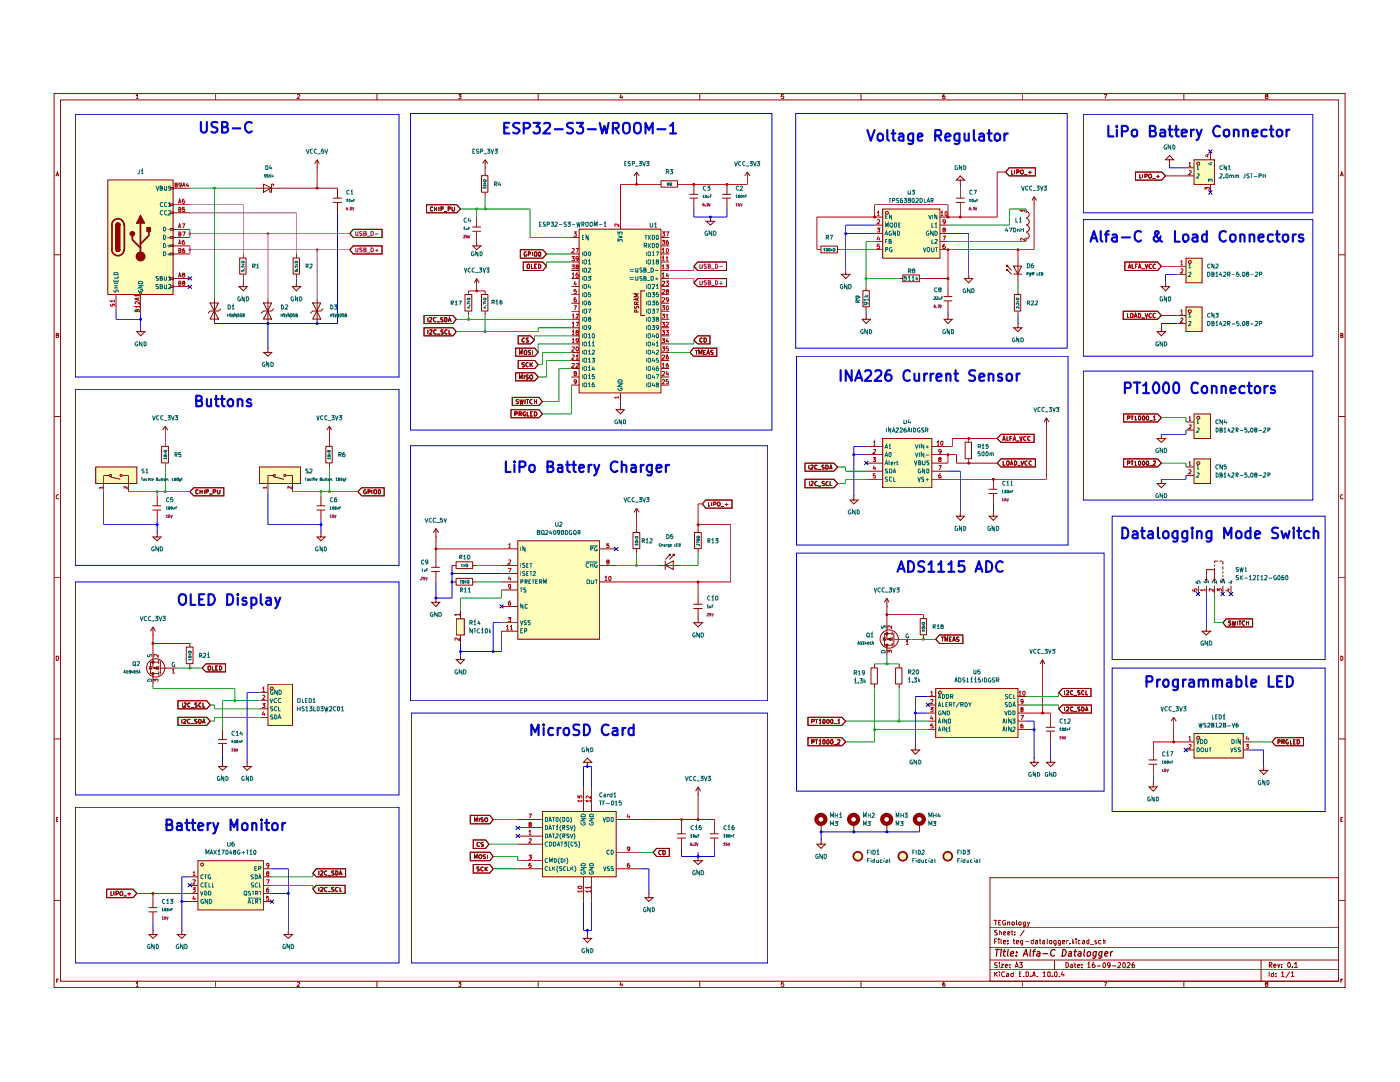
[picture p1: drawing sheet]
<svg xmlns="http://www.w3.org/2000/svg" width="279mm" height="216mm" viewBox="0 0 279 216" stroke-linecap="round" stroke-linejoin="round" font-family="sans-serif">
<g fill="none" stroke="#910000" stroke-width=".2">
<path d="M10.8 18.7h257.6v178.4h-257.6zM12.1 19.9h255.1v175.9h-255.1zM27.1 19.1l.3-.3v.9M27.1 19.7h.5M43 18.7v1.2M59.3 18.9l.3-.1 .2 .2-.5 .7h.5M75.2 18.7v1.2M91.5 18.8h.5l-.3 .4 .3 .1v.3h-.5M107.4 18.7v1.2M123.9 18.8l-.2 .6h.6M124.2 19.1v.6M139.7 18.7v1.2"/>
<path d="M156.4 18.8h-.4l-.1 .5 .4-.1 .1 .4h-.5M171.8 18.7v1.2M188.5 18.8l-.3 .2v.6h.4l-.1-.4h-.2l-.1 .1M204 18.7v1.2M220.3 18.8h.6l-.4 .9M236.3 18.7v1.2M252.7 19.2l-.2-.2 .2-.2 .3 .1-.1 .3-.4 .1 .1 .4h.3l.1-.4-.1-.1M11.1 35.2l.4-.9 .2 .9M11.2 34.9h.4M267.5 35.2l.3-.9 .3 .9M267.6 34.9h.4M10.8 50.8h1.3"/>
<path d="M267.2 50.8h1.2M11.2 66.9l.4-.1v-.2l-.4-.1v.9h.4l.1-.3-.2-.2M267.6 66.9l.4-.1-.2-.3h-.2v.9l.4-.1v-.3l-.2-.1M10.8 83.1h1.3M11.7 98.8l-.2-.1-.3 .2v.5l.2 .1 .3-.1M267.2 83.1h1.2M268 98.8a.43 .43 0 0 0-.5 .2 .43 .43 0 0 0 .2 .5l.3-.1M10.8 115.3h1.3M267.2 115.3h1.2M11.2 130.9h.4a.48 .48 0 0 1 .1 .6 .48 .48 0 0 1-.5 .3zM267.6 130.9l.4 .2v.4l-.2 .3h-.2zM10.8 147.4h1.3"/>
<path d="M267.2 147.4h1.2M10.8 179.7h1.3M11.3 163.5h.3M11.6 163.1h-.3v.9h.3M197.6 175.1h69.6v20.7h-69.6zM267.2 179.7h1.2M267.6 163.5h.2M268 163.1h-.4v.9h.4M11.3 195.7h.3M11.7 195.4h-.4v.7M27.1 196.2l.3-.2v.8M27.1 196.8h.5"/>
<path d="M43 195.8v1.3M59.3 196h.3l.2 .1-.5 .7h.5M75.2 195.8v1.3M91.5 196h.5l-.3 .3 .3 .1v.3h-.5M107.4 195.8v1.3M123.9 196l-.2 .6h.6M124.2 196.2v.6M139.7 195.8v1.3M156.4 196h-.4l-.1 .4 .4-.1 .1 .4h-.5M171.8 195.8v1.3M188.5 196l-.3 .1v.6h.4l-.1-.4h-.2l-.1 .2M197.6 193.5h69.6"/>
<path d="M197.6 191.6h69.6M197.6 189h69.6M197.6 185.1h69.6M198.4 183.6h.6M198.5 193.9v1M198.5 187.8h.3M198.7 194.4l.4 .5M198.7 183.6v1M199 192.2l-.3-.1-.2 .1 .1 .3a.43 .43 0 0 1 .4 .5h-.5M199 187.3h-.5v1M199 185.6l-.5 .1v.3l.4 .1 .1 .4h-.5M199.1 193.9l-.6 .5"/>
<path d="M199.3 184.1h.3M199.3 187.3v.1M199.3 187.7v.6M199.4 192.1v.1M199.4 186l.3-.1 .2 .2v.5M199.4 185.6v1M199.4 192.4v.7M199.5 193.9v.1M199.5 194.3v.6M199.7 183.6h-.4v1h.4M199.8 192.4h.5l-.5 .7h.5M199.8 187.3v.9l.1 .1"/>
<path d="M200.3 188l.4-.1v-.2h-.4v.6h.4M200.3 186.2l.4-.1-.1-.2-.3 .1v.5h.4M200.5 194l-.4-.1-.2 .5 .2 .5 .4-.1M200.6 192.7h.5l-.1-.3-.4 .2v.3l.2 .2 .2-.1M200.7 183.6h-.4l-.1 .2-.1 .4 .2 .4h.4v-.4h-.2M200.9 194.3h.4v.6h-.4v-.4l.4-.1M201.1 184.1l.4-.1v.6M201.1 184v.6M201.1 188.2v.1M201.1 187.7v.1M201.1 186.2l.5-.1v-.1h-.5v.5h.5M201.6 193v.1"/>
<path d="M201.6 192.5v.1M201.8 185.9h.4M202 185.6v.9l.2 .1M202 184l.4 .1v.5h-.4zM202.2 193.9v1h-.4v-.6h.4M202.2 187.7h.4M202.3 187.3v.9l.3 .1M202.5 186.5v.1M202.5 186v.1M202.6 193.1l.3-1 .3 1M202.7 192.8h.5M202.8 188l.5-.1-.1-.2h-.3l-.1 .1v.4l.2 .1h.2"/>
<path d="M202.9 183.6v.9l.1 .1M203.3 184.2l.4-.2 .1 .5-.3 .1zM203.4 192.1h.6l-.2 .4 .2 .1v.4h-.6M203.4 194.4h.4M203.8 193.9h-.4v1h.4M204 195.8v1.3M204.1 188.3h-.3v-.6h.3v.8l-.3 .1M204.3 194.8v.1M204.4 185.5l-.8 1.3M204.6 187.9h.8M204.6 184.6l-.4-.1 .1-.5h.3v.8h-.4M204.8 193.9h.3l.2 .2v.5l-.2 .3h-.3z"/>
<path d="M205.1 184l.1 .6M205.5 184l-.4 .9M205.7 194.8v.1M206 194.9l.4-1 .2 1M206.1 194.6h.4M206.2 187.7l-.4 .1v.4l.2 .1h.2M206.2 187.3v1M206.6 187.7h.5v.6M207 194.8v.1M207.1 187.9l-.5 .1 .1 .3h.4M207.4 187.7h.3M207.6 187.3v1h.1"/>
<path d="M208.1 187.7h.4v.6M208.2 194.2l.2-.3v1M208.2 194.9h.5M208.5 187.9l-.4 .1 .1 .3h.3M209 187.3l.1 1M209.2 193.9h.3l.1 .2-.1 .8h-.3l-.1-.2zM209.5 187.7h.3l.1 .1-.1 .5h-.2l-.2-.2zM210 194.8v.1M210.4 194.1l.5-.2v1l-.5-.2zM210.4 191.6v1.9M210.8 188.3h-.4v-.6h.4v.7l-.1 .2h-.3M211.4 194.8v.1"/>
<path d="M211.6 188.3h-.2l-.2-.1 .1-.5h.3v.8l-.4 .1M212 193.8l-.2 .7h.6M212 188l.5-.1v-.2h-.5v.6h.5M212.3 194.3v.6M212.7 192.1l.5 .2v.5l-.3 .3h-.2zM212.9 187.7v.6M213.2 187.7h-.2l-.1 .1M213.5 188.2v.1M213.7 192.5l.2-.1 .2 .2v.5M214 187.3v1M214.1 192.7l-.5 .1 .1 .3 .4-.1M214.1 187.9l.2 .4"/>
<path d="M214.3 187.7l-.3 .3M214.4 192.4h.4M214.5 192.1v.8l.3 .2M214.8 187.3v.1M214.8 187.7v.6M215 192.7h.5l-.1-.3-.4 .2v.3l.2 .2 .2-.1M215.6 187.7l-.4 .1v.4l.2 .1h.2M215.9 193v.1M215.9 192.5v.1M216 187.7h.5v.6M216.5 187.9l-.5 .1 .1 .3h.4M217 192.4l.3-.3v1"/>
<path d="M217 193.1h.6M217.3 187.7h-.3l-.1 .1 .1 .5h.3M217.3 187.3v1M217.6 188.4h.7M218.4 192.1h-.2l-.1 .2-.1 .6 .1 .2 .5-.2-.2-.4h-.3l-.1 .2M218.8 187.7h-.2l-.1 .1 .4 .4-.2 .1h-.2M218.9 192.7h.8M219.8 187.7h-.5l-.1 .1 .2 .5h.4M220.2 187.8l.3-.1v.6M220.2 187.3v1M220.3 196h.6l-.4 .8M220.3 192.1a.57 .57 0 0 1 .4 .5 .57 .57 0 0 1-.4 .5 .6 .6 0 0 1 0-1z"/>
<path d="M221.5 192.5l-.1 .2h-.2l-.2-.1v-.4l.2-.1 .3 .1v.6l-.1 .2-.3 .1M222 192.7h.7M223.1 192.2l.4-.1 .1 .4-.5 .6h.5M224.2 192.1h.2l.2 .2v.6l-.2 .2-.3-.2v-.6zM225 192.2l.1-.1h.2l.2 .4-.6 .6h.6M226.4 192.1l-.5 .2v.7l.4 .1 .1-.2v-.4h-.4l-.1 .2M236.3 195.8v1.3M251.7 191.6v4.2M252.7 196.3l-.2-.2 .2-.1h.3l-.1 .3-.4 .2 .1 .3h.3l.1-.4-.1-.1M253.3 193.9v1M253.3 192.5h.4l.1-.4-.5-.1v1M253.5 192.5l.3 .5"/>
<path d="M254.1 193.9v1h-.3l-.1-.5 .4-.1M254.2 192.7l.5-.1-.2-.2-.3 .1v.4l.1 .1h.3M254.6 194.8v.1M254.6 194.3v.1M255 192.4l.2 .6 .2-.6M255.7 194.2l.3-.3v1M255.7 194.9h.6M255.8 193h.1M255.8 192.4v.1M257.1 192.1l.2-.1 .3 .4-.3 .6a.58 .58 0 0 1-.2-.9zM257.4 193.8l-.8 1.3M257.7 194.2l.2-.3v1"/>
<path d="M257.7 194.9h.6M257.9 193h.1M258.3 192.4l.4-.4v1M258.3 193h.6M267.6 195.7h.3M268 195.4h-.4v.7"/>
</g>
<g fill="none" stroke="#910000" stroke-width=".25">
<path d="M198.7 189.4h.7M199 189.4l-.2 1.4M199.8 189.9l-.1 .9M199.9 189.4v.2M200.2 189.9h.5M200.5 189.4l-.2 1.1 .2 .3h.1M201.2 189.4l-.2 1.1 .2 .3M201.7 190.4l.6-.2v-.2l-.4-.1-.3 .6 .2 .3 .4-.1M202.8 190.6v.2M202.9 190v.1M204.2 190.8l.6-1.4 .3 1.4M204.3 190.4h.7"/>
<path d="M205.7 189.4l-.2 1.1 .2 .3M206.1 189.9h.5M206.6 189.4l-.3 .3-.1 1.1M207.1 190l.3-.1 .2 .2-.1 .7M207.6 190.2l-.7 .3v.2l.2 .1 .4-.1M208.2 190.3h.9M210.5 189.6l-.1-.2a.69 .69 0 0 0-.7 .6 .69 .69 0 0 0 .5 .8l.2-.2M212.1 189.4a.69 .69 0 0 1 .7 .8 .69 .69 0 0 1-.8 .6zM213.3 190h.5l-.1 .8M213.8 190.2l-.6 .3 .1 .3 .5-.1M214.3 189.9h.5M214.6 189.4l-.2 1.1 .3 .3"/>
<path d="M215.3 190l.3-.1 .2 .2-.1 .7M215.8 190.2l-.7 .3 .2 .3 .4-.1M216.5 189.4l-.2 1.1 .2 .3M217 190.1l.5-.2 .1 .1v.5l-.2 .3h-.3l-.1-.2zM218.8 189.9l-.1 1.1-.3 .2-.3-.1M218.8 190l-.4-.1-.3 .2v.5l.2 .2 .4-.1M219.9 189.9l-.1 1.1-.2 .2-.4-.1M219.9 190l-.3-.1-.3 .2-.1 .4 .3 .3 .3-.1M220.4 190.4l.7-.2-.2-.3-.3 .1-.2 .5 .2 .3 .3-.1M221.7 189.9l-.1 .9M222 189.9l-.4 .2"/>
</g>
<g fill="#ffb">
<path d="M238.3 31.9h4.1v4.9h-4.1z"/>
<path d="M236.7 61.3h3.2v4.9h-3.2z"/>
<path d="M236.7 51.5h3.2v4.9h-3.2z"/>
<path d="M238.3 82.6h3.3v4.9h-3.3z"/>
<path d="M238.3 91.6h3.3v4.9h-3.3z"/>
<path d="M176.2 87.5h9.8v9.8h-9.8z"/>
<path d="M238.3 146.3h9.8v5h-9.8z"/>
<path d="M176.2 41.7h11.4v9.8h-11.4z"/>
<path d="M186.7 137.4h16.5v9.8h-16.5z"/>
<path d="M54.6 94.7h.2l.2 .2-.2 .2h-.2l-.1-.2z"/>
<path d="M56.8 94.7h.2l.1 .2-.1 .2h-.2l-.2-.2z"/>
<path d="M51.8 93.2h8.2v3.3h-8.2z"/>
<path d="M22 94.7h.2l.1 .2-.1 .2h-.2l-.2-.2z"/>
<path d="M24.1 94.7h.2l.1 .2-.1 .2h-.2l-.1-.2z"/>
<path d="M19.1 93.2h8.2v3.3h-8.2z"/>
<path d="M21.5 35.9h13.1v22.9h-13.1z"/>
<path d="M115.6 45.8h16.4v32.6h-16.4z"/>
<path d="M53.5 136.5h4.9v8.2h-4.9z"/>
<path d="M91.1 123.5h1.6v3.2h-1.6z"/>
<path d="M103.3 107.9h16.4v19.7h-16.4z"/>
<path d="M39.5 171.7h13.1v9.9h-13.1z"/>
<path d="M108.2 161.9h14.8v13.1h-14.8z"/>
<circle cx="189.2" cy="170.9" r=".89"/>
<circle cx="171.2" cy="170.9" r=".89"/>
<circle cx="180.2" cy="170.9" r=".89"/>
</g>
<g fill="none" stroke="#910000" stroke-width=".2">
<path d="M190.8 39.5h1.6M191.6 35.9h.9l-.9-.8-.7 .8h.7v.9M191.6 36.8h.1M191.6 37.6v2M201.4 33.5h5.2v1.6h-5.2l-.7-.8zM206.4 39.2l-.4 .8M206.4 39.2l.5 .8M206.4 39.2v1.7M226.6 34.3h5.3l.7 .8-.7 .8h-5.3zM233.4 31.9h.8l-.8-.9-.8 .9h.8v.7M233.4 32.6h.1M236.7 33.5h1.6"/>
<path d="M236.7 35.1h1.6M238.3 31.9h4.1v4.9h-4.1zM238.9 32.4h.4v.5h-.4zM241.6 30.2v1.7M241.6 36.8v1.6M163 49.8h.9M163.8 49.1h3.3v1.4h-3.3zM167.2 49.8h.7M168.8 54v.7h.8l-.8 .9-.9-.9h.9M168.8 54h.1M174.5 43.3h1.7M174.5 44.9h1.7"/>
<path d="M174.5 46.6h1.7M174.5 48.2h1.7M174.5 49.8h1.7M176.2 41.7h11.4v9.8h-11.4zM176.8 42.2h.4v.5h-.4zM187.6 43.3h1.6M187.6 44.9h1.6M187.6 46.6h1.6M187.6 48.2h1.6M187.6 49.8h1.6M188.4 59.2h1.6M189.2 57.2v2"/>
<path d="M190.8 40.4h1.6M191.6 40.4v2.1M193.3 54.7v.9h.8l-.8 .8-.8-.8h.8M193.3 54.7h.1M201.2 53h-.2v.3v-.3l.9 1M201.2 53.8h-.2v.3v-.3l.9 .9M202.3 53.1h1.6l-.8 1.6zM202.3 54.7h1.6M202.4 58.8h1.3v3.3h-1.3zM203.2 51.5v4.9M203.2 58v.8M204.8 41.7v.8"/>
<path d="M204.8 47.4v.8M204.8 46.4a.64 .64 0 0 1 .6 .6 .64 .64 0 0 1-.6 .7M204.8 42.2a.64 .64 0 0 1 .6 .6 .64 .64 0 0 1-.6 .6M204.8 43.6a.64 .64 0 0 1 .6 .6 .64 .64 0 0 1-.6 .7M204.8 44.9a.68 .68 0 0 1 .6 .7 .68 .68 0 0 1-.6 .7M206.4 40.9h.1M224.5 52.3h6.5l.8 .8-.8 .9h-6.5zM232.6 56.4v.8h.8l-.8 .8-.8-.8h.8M232.6 56.4h.1M235 53.1h1.7M235 54.7h1.7M236.7 51.5h3.2v4.9h-3.2z"/>
<path d="M237.2 52.1h.5v.4h-.5zM172.8 63v.7h.9l-.9 .9-.7-.9h.7M172.8 63h.1M188.4 60h1.6M189.2 63v.7h.8l-.8 .9-.8-.9h.8M189.2 63h.1M189.2 60.1v2M203.2 64.6v.8h.7l-.7 .8-.9-.8h.9M203.2 64.6h.1M203.2 62.1v.9M224.2 62.1h6.8l.8 .9-.8 .7h-6.8zM231.8 65.4v.8h.8l-.8 .8-.9-.8h.9"/>
<path d="M231.8 65.4h.1M235 63h1.7M235 64.6h1.7M236.7 61.3h3.2v4.9h-3.2zM237.2 61.9h.5v.4h-.5zM160.7 95.6h5.7l.8 .9-.8 .8h-5.7zM160.7 92.4h5.7l.8 .8-.8 .8h-5.7zM161.4 92.8v.8M161.5 96.1v.8M161.8 92.9h.5v.3l-.5 .4h.5M161.8 96.1h.4l.1 .3-.5 .5h.5M163.1 96.1h-.2a.48 .48 0 0 0-.3 .3 .48 .48 0 0 0 .2 .5l.3-.1"/>
<path d="M163.1 92.9l-.4-.1-.1 .2 .1 .6 .4-.1M163.2 93.7h.7M163.3 97h.6M164.5 92.8l-.5 .1 .1 .3 .4 .1-.1 .3h-.4M164.6 96.1h-.4l-.2 .1 .6 .4-.1 .3h-.5M164.8 92.8l.4 .1 .1 .4-.2 .3h-.3zM165.3 96.1a.43 .43 0 0 0-.5 .3 .43 .43 0 0 0 .2 .5l.3-.1M165.6 93.6l.2-.8 .3 .8M165.7 96.1v.8h.4M165.7 93.4h.3M170.4 98.9v.9h.8l-.8 .7-.8-.7h.8M170.4 98.9h.1"/>
<path d="M172.8 89.1h3.4M172.8 90.7h3.4M172.8 92.4h3.4M172.8 94h3.4M172.8 95.6h3.4M176.2 87.5h9.8v9.8h-9.8zM186 89.1h3.2M186 90.7h3.2M186 92.4h3.2M186 94h3.2M186 95.6h3.2M192.6 88.2h1.3v3.3h-1.3z"/>
<path d="M193.3 87.5v.8M193.3 91.6v.8M197.4 97.6h1.6M197.4 98.5h1.6M198.2 95.6v2.1M198.2 98.5v2M199.8 91.6h6.8v1.6h-6.8l-.8-.8zM199.8 86.7h6.6v1.6h-6.6l-.8-.8zM208.8 85h.1M208.8 83.4l-.4 .8M208.8 83.4l.5 .8M208.8 83.4v1.6"/>
<path d="M224.2 91.6h6.8l.8 .8-.8 .8h-6.8zM224.2 82.6h6.8l.8 .8-.8 .8h-6.8zM225 92.4h.4l.1-.2-.2-.2h-.3v.8M225 83.4h.3l.2-.1-.1-.3h-.4v.8M225.7 92h.5M225.7 83h.5M225.9 83v.8M225.9 92v.8M226.4 92.2l.2-.2v.8M226.4 83.3l.2-.3v.8M226.4 92.8h.5M226.4 83.8h.5"/>
<path d="M227.3 83h.2l.1 .2-.1 .6-.3-.1zM227.4 92l.2 .2v.5l-.1 .1-.3-.1v-.5zM228.1 83a.47 .47 0 0 1 .4 .3 .47 .47 0 0 1-.1 .5h-.3zM228.1 92a.38 .38 0 0 1 .4 .4 .38 .38 0 0 1-.4 .4l-.1-.5zM228.8 92.1l.2-.1a.47 .47 0 0 1 .2 .4 .47 .47 0 0 1-.2 .4l-.3-.3zM228.8 83.1l.1-.1a.48 .48 0 0 1 .3 .8h-.4zM229.4 92.9h.6M229.4 83.9h.6M230.2 92.1l.3-.1 .1 .3-.5 .5h.5M230.2 83.3l.2-.3v.8M230.2 83.8h.4M231.8 86.7v.8h.8l-.8 .8-.9-.8h.9"/>
<path d="M231.8 86.7h.1M231.8 95.6v.9h.8l-.8 .8-.9-.8h.9M231.8 95.6h.1M236.7 84.2h1.6M236.7 85.8h1.6M236.7 93.2h1.6M236.7 94.9h1.6M238.3 82.6h3.3v4.9h-3.3zM238.3 91.6h3.3v4.9h-3.3zM238.9 83.1h.4v.5h-.4zM238.9 92.2h.4v.4h-.4zM177 119.3l-.5 .9"/>
<path d="M177 119.3l.4 .9M177 119.3v1.7M191.6 102.2v.8h.9l-.9 .8-.7-.8h.7M191.6 102.2h.1M198.2 102.2v.8h.8l-.8 .8-.8-.8h.8M198.2 102.2h.1M239.1 116.9v1.7M240.8 115.4v.6l-.2-.4h.3l-.1 .4v-2.3h1.6v2.3l.1-.4h-.2l.1 .4v-.6M240.8 116.9v1.7M242.4 112.7v.3M242.4 113.3v.4M242.4 116.9v1.7"/>
<path d="M243 112h-.6v.3M243.4 112h.5M244.1 115.4v.6l-.2-.4h.3l-.1 .4M244.1 112v.7M244.1 113v.7M244.1 114v.4M244.1 114.8v.3M244.1 116.9v1.7M245.7 116.9v1.7M177 121h.1M178.1 126.1v.6M178.1 127.2v.6"/>
<path d="M178.1 128.4v.5M178.1 126.5h-1.6v2.2h1.6M178.4 126.3v2.5M178.4 127.6h1.8M178.7 133.3h1.3v3.2h-1.3zM179.5 132.5v.8M179.5 136.5v.9M183.6 123.4h1.3v3.3h-1.3zM184.3 122.6v.9M184.3 126.7v.9M185.1 139h1.6M186.7 137.4h16.5v9.8h-16.5z"/>
<path d="M187.4 138h.4v.4h-.4zM187.5 126.7h4.7v1.7h-4.7l-.8-.8zM187.8 127.1h.5M188.1 127.1v.9M188.6 128v-.9l.3 .6 .2-.6v.9M189.5 127.6h.3M189.9 127.1h-.4v.9h.4M190.1 128l.3-.9 .3 .9M190.2 127.7h.4M191.4 127.2l-.3-.1-.2 .2 .1 .3 .4 .1-.1 .3h-.4M203.2 139h1.6M208.1 133.3h.1"/>
<path d="M208.1 131.6l-.5 .9M208.1 131.6l.4 .9M208.1 131.6v1.7M212 137.4h5.7v1.6h-5.7l-.7-.8zM212.5 137.8v.8M212.8 137.9l.4-.1 .1 .2-.5 .6h.5M214.2 137.9l-.3-.1-.2 .2v.6h.5M214.3 138.7h.6M215.5 137.9h-.4v.2l.4 .2v.3h-.4M216.4 137.9l-.3-.1-.2 .2v.4l.2 .2h.3M216.7 137.8v.8h.4M240.8 125.1v.8h.8l-.8 .8-.9-.8h.9"/>
<path d="M240.8 125.1h.1M244.7 123.5h5.3v1.6h-5.3l-.6-.8zM245.7 123.9h-.5v.2v.2h.4l.1 .3-.2 .2-.3-.1M245.9 123.9l.2 .9 .2-.6 .1 .6 .2-.9M246.9 123.9v.9M247.2 123.9h.5M247.4 123.9v.9M248.4 124l-.4-.1a.43 .43 0 0 0-.1 .5 .43 .43 0 0 0 .5 .3M248.8 123.9v.9M248.8 124.3h.4M249.2 123.9v.9M161.2 147.2h6.8l.8 .8-.8 .8h-6.8z"/>
<path d="M161.2 143.1h6.8l.8 .8-.8 .8h-6.8zM162 148h.4v-.4h-.4v.9M162 144h.4l.1-.2-.1-.2h-.4v.7M162.7 147.6h.5M162.7 143.6h.5M162.9 143.6v.7M162.9 147.6v.9M163.5 147.9l.2-.3v.9M163.5 143.7l.2-.1v.7M163.5 148.5h.4M163.5 144.3h.4M164.3 147.6l.3 .1v.7l-.1 .1-.3-.2z"/>
<path d="M164.3 143.6h.3v.7l-.4-.1zM165.1 147.6a.39 .39 0 0 1 .4 .4 .39 .39 0 0 1-.4 .4l-.1-.4zM165.1 143.6h.2l.2 .2-.2 .5h-.2l-.1-.2zM165.8 147.7l.2-.1a.47 .47 0 0 1 .3 .4 .47 .47 0 0 1-.3 .5l-.3-.4zM165.8 143.6h.4v.7l-.4-.1zM166.4 148.5h.6M166.4 144.4h.6M167.2 147.7l.4-.1v.4l-.5 .5h.5M167.2 143.7l.2-.1v.7M167.2 144.3h.4M182.7 148.8v.9h.8l-.8 .8-.8-.8h.8M182.7 148.8h.1"/>
<path d="M185.1 140.7h1.6M185.1 142.3h1.6M185.1 143.9h1.6M185.1 145.6h1.6M203.2 140.7h1.6M203.2 142.3h1.6M203.2 143.9h1.6M203.2 145.6h1.6M206.4 151.3v.8h.8l-.8 .9-.8-.9h.8M206.4 151.3h.1M208.8 145.1h1.7M208.8 145.9h1.7"/>
<path d="M209.7 151.3v.8h.8l-.8 .9-.9-.9h.9M209.7 151.3h.1M209.7 143.1v2.1M209.7 145.9v2.1M212 140.7h5.8v1.6h-5.8l-.7-.9zM212.5 141.1v.8M212.8 141.2l.4-.1 .1 .2-.5 .6h.5M214.2 141.2l-.5-.1v.2v.6l.5-.1M214.3 141.9h.6M215.5 141.1l-.4 .1 .4 .6-.4 .1M215.9 141.1l.4 .1 .1 .3-.2 .4h-.3zM216.6 141.9l.3-.8 .2 .8"/>
<path d="M216.6 141.7h.4M229.3 151.6h1.6M229.3 152.5h1.6M230.2 156.2v.8h.7l-.7 .9-.9-.9h.9M230.2 156.2h.1M230.2 149.7v2M230.2 152.5v2.1M234.2 144.7h.1M234.2 143.1l-.5 .8M234.2 143.1l.5 .8M234.2 143.1v1.6M236.7 148h1.6"/>
<path d="M236.7 149.7h1.6M238.3 146.3h9.8v5h-9.8zM238.9 147h.4v.4h-.4zM248.1 148h1.6M248.1 149.7h1.6M252.2 153v.7h.8l-.8 .9-.8-.9h.8M252.2 153h.1M254.6 147.2h5.5v1.6h-5.5l-.7-.8zM255.1 148h.3l.1-.3-.4-.1v.9M255.8 148h.4v-.4h-.4v.9M256.1 148l.2 .5M257.1 147.6h-.3a.43 .43 0 0 0-.2 .5 .43 .43 0 0 0 .5 .3l-.1-.3"/>
<path d="M257.5 147.6v.9h.4M258.1 148h.3M258.5 147.6h-.4v.9h.4M258.9 147.6h.3a.47 .47 0 0 1 .2 .6 .47 .47 0 0 1-.5 .3zM163.9 167.6v.8h.8l-.8 .9-.9-.9h.9M163.9 167.6h.1M163.9 164.4v1.6M170.4 164.4v1.6"/>
<circle cx="177.5" cy="127.5" r="1.82"/>
</g>
<g fill="none" stroke="#d40000" stroke-width=".2">
<path d="M201.9 33.9v.9h.3M202.5 33.9v.9M202.9 34.3h.4l.1-.2-.2-.2h-.3v.9M203.8 34l.2-.1 .3 .3v.3l-.3 .3-.3-.3zM204.4 34.8h.6M205.2 34.4h.7M205.5 34.1v.7M227.5 34.8v.7h.3M228.1 34.8v.7M228.5 35.2h.3l.2-.2-.1-.2h-.4v.7M230 35.6h.6M230.8 35.3h.6"/>
<path d="M231.1 34.9v.6M225.2 53.6l.2-.9 .3 .9M225.2 53.3h.4M225.9 52.7v.9h.5M226.6 53.1h.3M227 52.7h-.4v.9M227.2 53.6l.3-.9 .2 .9M227.3 53.3h.3M227.8 53.6h.7M228.6 52.7l.2 .9 .3-.9M229.8 52.8l-.2-.1-.3 .3v.4l.2 .2 .3-.1M230.6 52.8a.43 .43 0 0 0-.5 .2 .43 .43 0 0 0 .2 .6l.3-.1"/>
<path d="M225 62.5v.9h.3M225.8 62.5l.3 .2v.6l-.2 .1-.3-.1v-.6zM226.4 63.4l.2-.9 .4 .9M226.4 63.1h.5M227.2 62.5l.3 .1 .1 .2v.4l-.2 .2h-.2zM227.8 63.5h.7M228.6 62.5l.2 .9 .3-.9M229.8 62.6l-.2-.1-.3 .3v.4l.3 .2 .2-.1M230.6 62.6a.37 .37 0 0 0-.5 .4 .37 .37 0 0 0 .5 .3M200.1 87.9l.3-.8 .2 .8M200.2 92v.8h.4M200.2 87.7h.3"/>
<path d="M200.9 92.1h.5v.6l-.2 .1-.3-.1zM201 87.1v.8h.3M201.6 87.5h.3M201.6 92.8l.3-.8 .2 .8M201.7 92.6h.4M202 87.1h-.4v.8M202.1 87.9l.4-.8 .2 .8M202.2 87.7h.5M202.5 92l.4 .2v.4l-.2 .2h-.2zM202.8 88h.6M203.1 92.9h.6M203.5 87.1l.3 .8 .2-.8"/>
<path d="M203.8 92l.2 .8 .3-.8M204.8 87.2l-.2-.1a.39 .39 0 0 0-.3 .5 .39 .39 0 0 0 .5 .2M205 92.1l-.1-.1a.39 .39 0 0 0-.4 .4 .39 .39 0 0 0 .5 .4M205.6 87.2l-.2-.1-.3 .2v.4l.3 .2 .2-.1M205.9 92.1l-.2-.1a.39 .39 0 0 0-.3 .5 .39 .39 0 0 0 .5 .3"/>
<circle cx="229.5" cy="35.1" r=".36"/>
</g>
<g fill="none" stroke="#b90000" stroke-width=".2">
<path d="M237.3 32.6l.1-.2v.8M237.3 34.1h.4v.3l-.5 .4h.5M237.3 33.2h.4M240.5 37.9v-.5l.3 .2v-.2h.5v.5M240.8 30.9h.5M241 30.8v.5l-.5-.3M175.1 42.5l.2-.3v.9M175.1 43.9h.5v.3l-.5 .5h.5M175.1 45.5h.5l-.3 .3h.3v.5h-.5M175.1 43.1h.5M175.3 47.1l-.2 .6h.5M175.5 47.4v.6"/>
<path d="M175.6 48.7h-.5v.5h.5v.3h-.5M187.8 42.5l.2-.3v.9M187.8 43.1h.5M188.2 47.1h.5l-.4 .9M188.3 45.8l-.1-.2 .4-.1 .1 .2-.2 .1-.3 .1v.4l.5-.1-.2-.4M188.6 48.7l-.3 .1-.1 .2v.5l.4 .1 .1-.4-.2-.1-.3 .1M188.7 44.2l-.5 .1v-.4l.3-.1 .2 .2-.2 .7h-.2M188.8 42.2l.2 .2v.5l-.1 .2-.3-.2v-.5zM204.5 42h-.8l.2 .3M204.5 47.5v.6l-.6-.6-.2 .2 .1 .4M204.5 41.9v.4M235.6 52.3l.2-.3v.9"/>
<path d="M235.6 53.7l.3-.1 .2 .2-.5 .7h.5M235.6 52.9h.5M235.6 62.1l.2-.2v.8M235.6 63.5h.3l.2 .1-.5 .7h.5M235.6 62.7h.5M174.2 91.3h.5l-.2 .4h.2v.4h-.5M174.3 88.3l.2-.3v.9M174.3 89.7h.4v.3l-.5 .5h.5M174.3 88.9h.4M174.5 92.9l-.2 .6h.5M174.6 93.2v.6M174.7 94.5h-.4v.5h.4l-.1 .4-.3-.1"/>
<path d="M187 88.3l.2-.3v.9M187 88.9h.4M187.3 92.9h.5l-.3 .9M187.5 91.7l-.2-.2 .1-.2h.4v.4h-.4l-.1 .1 .1 .3 .4-.1-.1-.3M187.8 94.5h-.2l-.3 .5 .1 .4h.4v-.4l-.1-.1-.4 .1M187.8 90l-.4 .1v-.4l.4 .1v.6l-.4 .1M187.9 88l.3 .1v.7l-.2 .1-.2-.2v-.5zM237.3 83.4l.1-.3v.8M237.3 84.8h.4v.3l-.5 .5h.5M237.3 92.3l.1-.2v.8M237.3 93.9l.3-.1 .1 .3-.5 .4h.5M237.3 83.9h.4"/>
<path d="M237.3 92.9h.4M238 117.6v.3l.5 .1-.1-.4 .3-.1 .2 .1-.1 .4M240.5 117.7h-.8l.2 .3M240.5 117.5v.5M242.1 117.5v.5l-.6-.5-.2 .1 .1 .4M243 118v-.5l.3 .3v-.2l.3-.1 .2 .1-.1 .4M244.9 117.6h.5M245.2 117.5v.5l-.6-.2M185.7 138.1l.3-.1v.7M185.7 139.7l.4-.1 .1 .1-.5 .7h.5M185.7 138.7h.5M203.3 138.1l.3-.1v.7"/>
<path d="M203.3 138.7h.5M204.2 139.9l-.4 .2v-.4h.4v.5l-.4 .2M204.2 138a.38 .38 0 0 1 .4 .3 .38 .38 0 0 1-.3 .4l-.2-.3zM185.7 141.2h.5l-.3 .3h.2l.1 .4-.1 .1-.4-.1M185.9 142.8l-.2 .6h.5M186.1 144.5h-.3l-.1 .3 .4-.1 .1 .5h-.5M186.1 143.1v.5M203.7 142.8h.6l-.5 .8M203.8 141.5v-.3l.4 .1-.1 .2-.3 .1v.4l.4-.1v-.3l-.2-.1M204.1 144.5h-.3v.2v.5h.4v-.4l-.4-.1v.2M237.3 147.2l.1-.3v.8M237.3 148.6h.4v.3l-.5 .5h.5"/>
<path d="M237.3 147.7h.4M248.7 148.5h.4l-.2 .4h.2v.4h-.4M248.9 146.9l-.2 .5h.5M249.1 147.2v.5"/>
</g>
<g fill="none" stroke="#006665" stroke-width=".2">
<path d="M238.9 33.3l.2-.2v.7M238.9 34.8h.4v.2l-.5 .5h.5M238.9 33.8h.4M241.2 36.3v-.5l.2 .2 .1-.2h.4v.5M241.4 32.5h.5M241.7 32.4v.5l-.6-.3M176.6 46.9l.3-.8 .3 .8M176.7 46.7h.4M176.7 45.3v-.8l.3 .6 .3-.6v.8M176.7 49.8h.4l.1-.3-.5-.1v.9M176.7 43.2h.3M176.7 48.1h.3"/>
<path d="M177.1 42.9h-.4v.7h.4M177.1 47.8h-.4v.8M177.4 48.1h.4v-.2l-.4-.1v.8h.4l.1-.3-.2-.2M177.8 44.5a.46 .46 0 0 1 .4 .3 .46 .46 0 0 1-.2 .5 .47 .47 0 0 1-.4-.3 .47 .47 0 0 1 .2-.5zM177.8 46.2l-.1-.1-.3 .3 .1 .5h.4v-.3h-.1M177.9 42.9v.7l-.4-.7v.7M178 49.4h-.3l-.2 .2v.4l.3 .3 .2-.1v-.4h-.2M178.5 44.5l.4 .1v.6l-.2 .1h-.2zM178.7 46.1v.8l-.4-.8v.8M179.1 46.1l.4 .1v.2v.5h-.4zM179.4 44.9h.2M179.7 44.5h-.3v.8h.3"/>
<path d="M184.3 49.4l.2 .9 .3-.9M185 49.5h.5v.6l-.1 .2-.4-.2zM185.3 46.2l-.2-.1-.2 .3v.4l.1 .1h.4v-.3h-.2M185.3 42.9l.3 .7 .3-.7M185.9 49.4v.7l.2 .2 .3-.2v-.7M186 47.8v.8h.3M186 44.5v.8h.3M186.1 42.9v.7M186.2 46.1v.8l-.5-.8v.8M186.6 47.9h.5l-.5 .7h.5M186.6 46.1a.49 .49 0 0 1 .4 .3 .49 .49 0 0 1-.1 .5h-.3zM186.6 44.7l.2-.2v.8"/>
<path d="M186.6 45.3h.5M186.6 49.4h.6M186.9 49.4v.9M187 42.9v.7l-.4-.7v.7M237.2 52.9l.2-.2v.8M237.2 54.4l.4-.1 .1 .2-.5 .7h.5M237.2 53.5h.5M237.2 62.7l.2-.2v.8M237.2 64.2l.4-.1 .1 .2-.5 .7h.5M237.2 63.3h.5M176.6 89.5l.3-.8 .3 .8M176.6 91.1l.3-.8 .3 .8"/>
<path d="M176.6 92.8l.3-.9 .3 .9M176.7 89.3h.4M176.7 90.9h.4M176.7 92.5h.4M177.2 93.6h-.5v.2v.1l.4 .1 .1 .3-.5 .1M177.2 95.2h-.5v.2l.5 .5-.2 .2-.3-.1M177.4 88.9l.2-.2v.8M177.4 91.9l.1 .9M177.4 89.5h.4M177.5 90.3h.3v.2v.5l-.1 .1-.3-.1zM177.5 93.6l.4 .1 .1 .3-.2 .4h-.3zM177.8 92.5l.4-.1v-.2h-.4v.6h.4"/>
<path d="M178 95.3h-.5v.6l.3 .2 .2-.1M178.2 94.4l.3-.8 .3 .8M178.3 94.2h.4M178.4 95.2v.9h.3M178.5 92.2v.6M178.8 92.2l-.3 .1M178.9 92.2h.4M179 91.9v.8l.3 .1M182.5 91.9l.3 .9 .2-.9M182.7 90.3l.2 .8 .4-.8M182.7 88.7l.2 .8 .4-.8M183.2 95.2l.2 .9 .3-.9"/>
<path d="M183.3 92.3l.5-.1-.2-.3h-.3v.9h.4l.1-.4-.2-.1M183.5 88.7v.8M183.5 90.3v.8M183.7 93.6h-.4v.2v.6l.5-.1v-.3h-.2M184.1 91.9l.1 .9h.3l.1-.9M184.4 95.2l-.5 .1v.2l.5 .2v.3h-.5M184.4 90.3v.8l-.5-.8v.8M184.4 88.7v.8l-.5-.8v.8M184.5 93.6v.8l-.4-.8v.8M184.8 95.7h.6M184.8 90.8h.6M184.8 89.2h.6"/>
<path d="M185 93.6h.3l.1 .2-.1 .6h-.3zM185 88.9v.6M185 95.4v.7M185.4 92h-.4v.2l.4 .2-.1 .4h-.3M238.9 84l.2-.2v.7M238.9 85.5h.4v.2l-.5 .5h.5M238.9 93l.2-.2v.8M238.9 94.4h.4v.3l-.5 .5h.5M238.9 84.5h.4M238.9 93.6h.4M238.7 116v.4h.4l-.1-.4 .1-.1 .4 .1-.1 .4M241.2 116.1h-.9l.3 .3"/>
<path d="M241.2 115.9v.5M242.8 115.9v.5l-.6-.5-.3 .1 .1 .4M243.6 116.4v-.5l.3 .3 .2-.3 .3 .1-.1 .4M245.5 116h.5M245.7 115.9v.5l-.5-.2M187.2 139.4l.3-.8 .3 .8M187.3 139.2h.5M188.1 138.6l.4 .1v.5l-.2 .2h-.2zM188.9 138.6a.43 .43 0 0 1 .5 .4 .43 .43 0 0 1-.5 .4zM189.7 139h.4l.1-.3-.2-.1h-.3v.8M189.9 139l.3 .4M201.1 138.6h-.3l-.2 .1 .5 .5-.1 .2-.4-.1"/>
<path d="M201.9 138.6h-.1a.39 .39 0 0 0-.4 .4 .39 .39 0 0 0 .5 .3M202.3 138.6v.8h.4M187.2 141l.3-.8 .3 .8M187.2 144.3l.3-.8 .3 .8M187.2 145.9l.3-.8 .3 .8M187.3 140.8h.5M187.3 144.1h.5M187.3 145.7h.5M187.8 141.9l-.5 .1v.5l.2 .1 .3-.1v-.2h-.1M188.1 140.2v.8h.3M188.1 143.5v.8M188.1 145.1v.8"/>
<path d="M188.7 141.9v.7l-.5-.7v.7M188.8 140.6h.2M188.9 143.5v.8l-.5-.8v.8M188.9 145.1v.8l-.5-.8v.8M189 141.9h.4l.1 .4-.1 .3h-.4zM189.1 140.2h-.3v.8h.3M189.3 145.3l.2-.2v.8M189.3 145.9h.4M189.4 143.5l.3 .1v.6l-.2 .1-.2-.2zM189.4 140.6h.5l.1-.3-.2-.1h-.4v.8M189.7 140.6l.3 .4M190.2 140.2h.4"/>
<path d="M190.4 140.2v.8M191.5 140.2l-.7 1M191.7 140.6h.5v-.3l-.1-.1h-.4v.8M192 140.6l.2 .4M192.6 140.2a.49 .49 0 0 1 .4 .3 .49 .49 0 0 1-.1 .5h-.3zM193.3 140.2l.3 .4 .2-.4M193.6 140.6v.4M200.1 145.9l.3-.8 .2 .8M200.1 144.3l.3-.8 .2 .8M200.2 144.1h.3M200.2 145.7h.3M200.5 141.9l.3 .7 .2-.7"/>
<path d="M200.9 143.5v.8M200.9 145.1v.8M201 140.3h-.4v.2l.4 .2v.3h-.4M201.3 141.9h.4l.1 .4-.2 .3h-.3zM201.4 140.2a.48 .48 0 0 1 .5 .3 .48 .48 0 0 1-.2 .5h-.3zM201.8 145.1v.8l-.5-.8v.8M201.8 143.5v.8l-.5-.8v.8M202.1 143.5h.5l-.3 .3 .3 .1v.3h-.5M202.1 145.2h.5v.2l-.5 .5h.5M202.1 141.9l.5 .1v.5l-.2 .1h-.3zM202.1 141l.3-.8 .3 .8M202.2 140.8h.4"/>
<path d="M238.8 147.5l.3 .9 .2-.9M238.9 149.2l.4 .1 .1 .4-.2 .3h-.3zM239.6 147.5a.47 .47 0 0 1 .5 .3 .47 .47 0 0 1-.2 .6h-.3zM240.4 147.5a.49 .49 0 0 1 .5 .3 .49 .49 0 0 1-.1 .6h-.4zM240.6 149.2l.1 .8 .3-.1v-.7M241.3 149.2h.5M241.5 149.2v.8M245.6 149.2l.2 .8 .3-.8M245.8 147.5a.47 .47 0 0 1 .5 .3 .47 .47 0 0 1-.1 .6h-.4zM246.7 147.5v.9M246.8 149.2l-.5 .1v.2l.5 .2-.1 .3h-.4M247.5 147.5v.9l-.4-.9v.9"/>
<path d="M247.6 149.2l-.5 .1 .1 .3 .3 .1 .1 .1-.1 .2h-.4"/>
<circle cx="239.9" cy="149.6" r=".36"/>
</g>
<g fill="none" stroke="#910000" stroke-width=".85">
<circle cx="163.8" cy="163.5" r=".89"/>
<circle cx="170.4" cy="163.5" r=".89"/>
</g>
<path d="M177 127.5l.7-.2v.5z" fill="#910000"/>
<path d="M177 128.7v.5M177.1 127.6l.7-.3v.5z" fill="none" stroke="#910000" stroke-width=".2"/>
<path d="M176.9 128.5h.2l.1 .2-.1 .2h-.2l-.1-.2z" fill="#910000"/>
<path d="M176.9 128.5h.2l.1 .2-.1 .2h-.2l-.1-.2z" fill="none" stroke="#910000" stroke-width=".2"/>
<path d="M176.9 126.3h.2l.1 .2-.1 .1h-.2l-.1-.1z" fill="#910000"/>
<g fill="none" stroke="#910000" stroke-width=".2">
<path d="M21.5 35.9h13v22.9h-13zM34 37.4h.6v.3h-.6zM96.1 35.1h1.3v3.3h-1.3zM96.8 33.5h.1M96.8 31.9l-.5 .7M96.8 31.9l.5 .7M96.8 31.9v1.6M96.8 34.3v.8M96.8 38.4v.8M127 35.9h.1M127 34.3l-.5 .8M127 34.3l.6 .8"/>
<path d="M127 34.3v1.6M131.2 36.8h.8M131.9 36.1h3.3v1.2h-3.3zM135.3 36.8h.7M144.2 38.8h1.6M144.2 39.5h1.6M145.1 36.8v2M145.1 39.6v2.1M149.1 35.9h.1M149.1 34.3l-.5 .8M149.1 34.3l.6 .8M149.1 34.3v1.6"/>
<path d="M27.9 58.2h.3v.6h-.3zM34 40.7h.6v.3h-.6zM34 42.3h.6v.3h-.6zM34 45.6h.6v.3h-.6zM34 47.2h.6v.3h-.6zM34 48.9h.6v.3h-.6zM34 50.5h.6v.3h-.6zM34 55.4h.6v.4h-.6zM34 57h.6v.4h-.6zM42.8 59.6v5M53.5 59.6v5M85.1 40.9h6l.8 .8-.8 .8h-6z"/>
<path d="M86.4 41.4l-.2-.1-.3 .1v.5l.3 .2 .2-.1M86.7 41.3v.8M86.7 41.7h.5M87.2 41.3v.8M87.6 41.3v.8M88 41.7h.4v-.3l-.4-.1v.8M88.6 42.2h.6M89.5 41.7h.3l.1-.3-.4-.1v.8M90.2 41.3v.7l.2 .1 .3-.1v-.7M92.8 58.8h1.4v3.3h-1.4zM93.5 58v.8M94.3 46.1h1.6"/>
<path d="M94.3 45.3h1.6M95.1 57.2h.1M95.1 48.2v.9h.9l-.9 .7-.7-.7h.7M95.1 48.2h.1M95.1 43.3v2M95.1 46.2v2M95.1 55.6v1.6M95.1 55.6l-.4 .8M95.1 55.6l.5 .8M96.1 58.8h1.3v3.3h-1.3zM96.8 58v.8M103.8 49.8h4.5l.8 .9-.8 .8h-4.5z"/>
<path d="M104.4 52.3h3.9l.8 .8-.8 .9h-3.9zM105 50.3h-.1l-.3 .2 .1 .6 .4-.1v-.2h-.2M105.4 52.7h.1l.2 .3-.1 .6-.4-.1v-.6zM105.5 50.7h.3l.1-.4h-.4v.8M106 52.7v.9h.5M106.2 50.3v.8M106.7 53.1h.3M106.8 50.3l.3 .1v.7l-.5-.1v-.6zM107.1 52.7h-.4v.9h.4M107.5 52.7l.4 .3v.4l-.2 .2h-.2zM107.5 50.4l.2-.1 .2 .1-.1 .7h-.2zM139.2 55.6h5.8v1.6h-5.8l-.7-.8z"/>
<path d="M172.2 58h1.3v3.2h-1.3zM172.8 57.2v.8M179.5 55.6h.7M180.2 54.9h3.3v1.3h-3.3zM183.5 55.6h.8M28.1 65.4v.8h.8l-.8 .8-.8-.8h.8M28.1 65.4h.1M41.9 60.5h1.7l-.8 1.6zM42.8 62.1l.8 1.6h-1.7zM44 61.6l-.4 .5h-1.7l-.3 .4M52.6 60.5h1.6l-.8 1.6zM53.4 62.1l.8 1.6h-1.6z"/>
<path d="M53.5 69.5v.8h.7l-.7 .8-.9-.8h.9M53.5 69.5h.1M54.6 61.6l-.4 .5h-1.6l-.4 .4M84.6 65.4h5.8l.7 .8-.7 .8h-5.8zM84.6 63h5.8l.7 .7-.7 .9h-5.8zM85.4 63.4v.8M85.4 65.8v.9M85.7 65.9l.5-.1v.2l-.5 .7h.5M85.7 63.5l.5-.1v.3l-.6 .5h.6M87 63.5l-.3-.1a.5 .5 0 0 0 .1 .8l.2-.1M87.1 65.9l-.4-.1-.1 .2 .1 .6h.4M87.2 66.7h.6"/>
<path d="M87.2 64.2h.6M88.4 65.8l-.4 .1v.3l.4 .1v.3h-.4M88.4 63.4h-.4l-.1 .1 .2 .3h.3v.3l-.1 .1-.4-.1M88.8 63.4h.3l.1 .1v.5l-.3 .2h-.1zM89.3 65.9l-.4-.1-.1 .2v.4l.2 .3 .3-.1M89.5 64.2l.2-.8 .3 .8M89.5 64h.5M89.6 65.8v.9h.4M93.5 62.1v.9M96.8 62.1v.9M138.4 69.5h4.6v1.6h-4.6l-.7-.8zM138.7 69.9h.5"/>
<path d="M139 69.9v.8M139.5 70.7v-.8l.2 .6 .4-.6v.8M140.4 70.3h.3M140.8 69.9h-.4v.8h.4M141 70.7l.4-.8 .2 .8M141.1 70.5h.4M142.3 70h-.4v.2l.4 .2v.3h-.4M172.8 61.3v.8M19.1 93.2h8.2v3.3h-8.2zM21.9 94.9h-1.2v3.2M21.9 95.1l2.1 .5M22 94.7h.2l.1 .2-.1 .2h-.2l-.2-.2z"/>
<path d="M24.1 94.7h.2l.1 .2-.1 .2h-.2l-.1-.2zM24.5 94.9h1.1v3.2M31.4 98.9v2.1M32.3 89.1h1.3v3.3h-1.3zM33 86.7h.1M33 85v1.7M33 88.3v.8M33 92.4v.8M33 85l-.5 .8M33 85l.5 .8M38.7 97.3h6v1.6h-6l-.8-.8zM39.6 97.8l-.4-.1-.1 .2 .1 .6 .4-.1"/>
<path d="M39.9 97.7v.8M39.9 98.1h.4M40.3 97.7v.8M40.8 97.7v.8M41.1 98.2h.3l.2-.2-.1-.3h-.4v.8M41.8 98.6h.6M42.5 98.2l.6-.1v-.3l-.6-.1v.8M43.4 97.7l.1 .8h.3l.1-.8M51.8 93.2h8.2v3.3h-8.2zM54.6 94.9h-1.1v3.2M54.6 95.1l2.1 .5M54.6 94.7h.2l.2 .2-.2 .2h-.2l-.1-.2z"/>
<path d="M56.8 94.7h.2l.1 .2-.1 .2h-.2l-.2-.2zM57.2 94.9h1.2v3.2M64.1 98.9v2.1M65 89.1h1.3v3.3h-1.3zM65.7 86.7h.1M65.7 85v1.7M65.7 88.3v.8M65.7 92.4v.8M65.7 85l-.5 .8M65.7 85l.5 .8M72.2 97.3h4.5v1.6h-4.5l-.8-.8zM73 97.7l-.4 .2v.4l.2 .2 .3-.1v-.2h-.2"/>
<path d="M73.5 98.2h.3l.1-.4-.4-.1v.8M74.2 97.7v.8M74.6 97.8h.5v.7l-.5-.1zM75.6 97.7h.2l.1 .2-.1 .6h-.2l-.1-.2zM123.8 80.9v.8h.8l-.8 .9-.8-.9h.8M123.8 80.9h.1M30.5 100.9h1.6M30.5 101.8h1.6M31.4 106.3v.8h.7l-.7 .8-.9-.8h.9M31.4 106.3h.1M31.4 101.8v2M63.2 100.9h1.7"/>
<path d="M63.2 101.8h1.7M64.1 106.3v.8h.8l-.8 .8-.8-.8h.8M64.1 106.3h.1M64.1 101.8v2M173.8 133.3h1.3v3.2h-1.3zM174.5 132.5v.8M174.5 136.5v.9M176.5 127.3l.2 .4h-.5zM176.8 127.2l-.6 .2M176.9 126.3h.2l.1 .2-.1 .1h-.2l-.1-.1zM177 124.3v3.3h1.1M177 129.2v1.7"/>
<path d="M180.2 127.6h1.7M177 164.4v1.6M183.5 164.4v1.6"/>
</g>
<path d="M20.4 97.3h-.5l.1 .2M20.4 97.1v.4M25.4 97.1v.4l-.5-.4-.1 .1v.3M53.2 97.3h-.7l.2 .2M53.2 97.1v.4M58.1 97.1v.4l-.5-.4-.2 .1 .1 .3M177.2 130.3v-.5l.3 .2 .1-.2h.2l.1 .5M177.9 124.8v.6l-.5-.6-.2 .1 .1 .5M180.8 128l.3-.3v.9M180.8 128.6h.5" fill="none" stroke="#b90000" stroke-width=".2"/>
<path d="M175.9 124.8v.5l.2 .1 .1-.1 .1-.4 .3-.1 .1 .6M176 129.8h.6l.1 .5h-.8zM181.2 126.5h-.1l-.3 .2 .1 .5h.4v-.2h-.2" fill="none" stroke="#006665" stroke-width=".2"/>
<g fill="none" stroke="#910000" stroke-width=".85">
<circle cx="177" cy="163.5" r=".89"/>
<circle cx="183.5" cy="163.5" r=".89"/>
</g>
<g fill="none" stroke="#910000" stroke-width=".34">
<path d="M22.4 44.9v4.9"/>
<circle cx="171.2" cy="170.9" r=".89"/>
<circle cx="180.2" cy="170.9" r=".89"/>
<circle cx="189.1" cy="170.9" r=".89"/>
</g>
<path d="M139.7 56v.7l.1 .2 .4-.2v-.7M141 56h-.4l-.1 .2 .2 .2h.2l.1 .3-.2 .2-.3-.1M141.4 56.4l.4-.1-.1-.3h-.3v.9l.4-.1v-.4h-.2M141.9 56.9h.6M142.8 56l.4 .2v.4l-.2 .3h-.2zM143.6 56.5h.6M143.9 56.2v.7" fill="none" stroke="#d400c9" stroke-width=".2"/>
<path d="M23.1 44.9h.9v4.9h-.9z" fill="#910000"/>
<path d="M23.1 44.9h.9v4.9h-.9zM23.1 44.9l.3-.4 .5 .1 .1 .3" fill="none" stroke="#910000" stroke-width=".2"/>
<path d="M23.2 44.6l.5-.1 .3 .4h-.9z" fill="#910000"/>
<path d="M23.1 44.9l.3-.4 .5 .1 .1 .3M23.1 49.8l.3 .4 .5-.1 .1-.3" fill="none" stroke="#910000" stroke-width=".2"/>
<path d="M22.3 44.9a1.23 1.23 0 0 1 1.2-1.3 1.23 1.23 0 0 1 1.3 1.3M22.3 49.8a1.23 1.23 0 0 0 1.2 1.2 1.23 1.23 0 0 0 1.3-1.2" fill="none" stroke="#910000" stroke-width=".34"/>
<path d="M23.1 49.8h.9l-.1 .3-.5 .1z" fill="#910000"/>
<path d="M23.1 49.8l.3 .4 .5-.1 .1-.3" fill="none" stroke="#910000" stroke-width=".2"/>
<path d="M24.8 44.9v4.9" fill="none" stroke="#910000" stroke-width=".34"/>
<circle cx="26.4" cy="46.7" r=".47" fill="#910000"/>
<circle cx="26.4" cy="46.7" r=".47" fill="none" stroke="#910000" stroke-width=".2"/>
<path d="M28 42.9l.9 1.6h-1.6z" fill="#910000"/>
<path d="M28 42.9l.9 1.6h-1.6z" fill="none" stroke="#910000" stroke-width=".2"/>
<path d="M26.4 47v.8l1.6 1.6M28 44.5v6.6M29.7 46.2v.8l-1.7 1.7" fill="none" stroke="#910000" stroke-width=".34"/>
<circle cx="28" cy="51.1" r=".89" fill="#910000"/>
<circle cx="28.1" cy="51.2" r=".89" fill="none" stroke="#910000" stroke-width=".2"/>
<path d="M29.3 45.4h.8v.9h-.8z" fill="#910000"/>
<g fill="none" stroke="#910000" stroke-width=".2">
<path d="M34.6 37.6h3.3M51 37.6h4.9M52.6 36.7l1.6 .8-1.6 .9zM54.6 37.1v-.4h-.4v1.7h-.3v-.5M63.3 33.5h.1M63.3 31.9l-.5 .7M63.3 31.9l.4 .7M63.3 31.9v1.6M66.5 39.5h1.7M67.4 37.6v2M137.7 38.8h1.6M137.7 39.5h1.6"/>
<path d="M138.5 36.8v2M138.5 39.6v2.1M23.2 58.8v3.3M28.1 58.8v3.3M29.3 45.4h.8v.8h-.8zM34.6 40.9h3.3M34.6 49.1h3.3M34.6 45.8h3.3M34.6 55.6h3.3M34.6 42.5h3.3M34.6 50.7h3.3M34.6 47.4h3.3"/>
<path d="M34.6 57.2h3.3M47.8 51.5h1.3v3.2h-1.3zM48.6 56.4v.8h.7l-.7 .8-.9-.8h.9M48.6 56.4h.1M48.6 50.7v.8M48.6 54.7v.9M58.5 51.5h1.3v3.2h-1.3zM59.1 56.4v.8h.9l-.9 .8-.7-.8h.7M59.1 56.4h.1M59.1 50.7v.8M59.1 54.7v.9M63.3 59.6v5"/>
<path d="M66.5 40.4h1.7M67.4 40.4v2.1M70.5 45.8h5.7v1.6h-5.7l-.7-.8zM70.5 49.1h5.7v1.6h-5.7l-.7-.9zM114 55.6h1.6M114 50.7h1.6M114 47.4h1.6M114 57.2h1.6M114 58.8h1.6M114 52.3h1.6M114 54h1.6M115.6 45.7h16.3v32.7h-16.3z"/>
<path d="M123.8 44.2v1.6M127.2 59.6v.3M127.5 59.5l-.9 .2 .9 .3M127.5 58.6h-.9l.6 .3-.6 .3h.9M128.7 58h-.8v5h.8M132 49.1h1.6M132 55.6h1.6M132 50.7h1.6M132 47.4h1.6M132 57.2h1.6M132 58.8h1.6M132 52.3h1.6"/>
<path d="M132 54h1.6M139.2 52.3h5.8v1.7h-5.8l-.7-.9zM141.8 43.3v.9h.8l-.8 .7-.9-.7h.9M141.8 43.3h.1M62.4 60.5h1.6l-.8 1.6zM63.2 62.1l.8 1.6h-1.6zM64.4 61.6l-.4 .5h-1.6l-.4 .4M102.2 79.3h5.4l.6 .8-.6 .8h-5.4zM102.9 69.5h3.8l.7 .8-.7 .8h-3.8zM102.9 74.4h3.8l.7 .8-.7 .8h-3.8zM103.4 71.9h3.3l.7 .9-.7 .7h-3.3zM103.4 67h2.5l.7 .9-.7 .7h-2.5z"/>
<path d="M103.5 79.8l-.3-.1-.2 .2 .5 .4-.2 .3-.3-.1M103.7 70.7v-.8l.2 .6 .3-.6v.8M103.7 75.7v-.9l.2 .6 .3-.6v.9M103.8 79.7l.1 .9 .2-.6 .2 .6 .1-.9M104.6 74.8v.9M104.7 72.4h-.5v.3l.5 .2-.2 .3-.3-.1M104.7 67.5l-.3-.1-.2 .3v.4l.2 .2 .3-.1M104.8 69.9l.3 .2v.5l-.2 .1-.3-.1v-.5zM104.8 79.7v.9M105 79.7h.5M105.3 79.7v.9M105.5 74.9l-.4-.1-.2 .2 .6 .4-.2 .3-.4-.1"/>
<path d="M105.5 72.4l-.3-.1a.45 .45 0 0 0-.3 .5 .45 .45 0 0 0 .4 .4l.2-.1M105.5 67.5h-.5v.3l.5 .1v.3h-.5M105.8 72.3v.9M105.9 70h-.4v.2l.4 .2v.3h-.4M106 74.8h.1l.2 .3-.2 .6-.4-.3v-.3zM106 72.7l.3 .5M106.2 79.8a.37 .37 0 0 0-.5 .3 .37 .37 0 0 0 .5 .4M106.2 69.9v.8M106.3 72.3l-.5 .6M106.6 79.7v.9M107.1 79.7v.9M114 60.5h1.6"/>
<path d="M114 62.1h1.6M114 75.2h1.6M114 76.8h1.6M114 63.7h1.6M114 73.5h1.6M114 65.4h1.6M114 67h1.6M114 68.6h1.6M114 70.3h1.6M114 71.9h1.6M123.8 78.4v1.7M126.6 61.1l.1 .4h.3v-.3l.4-.1v.4"/>
<path d="M127 62.3v-.4h-.4v.4h.9M127 60.8v-.5h-.4v.5h.9M127.5 60.2l-.5 .3M132 60.5h1.6M132 62.1h1.6M132 75.2h1.6M132 76.8h1.6M132 63.7h1.6M132 73.5h1.6M132 65.4h1.6M132 67h1.6M132 68.6h1.6"/>
<path d="M132 70.3h1.6M132 71.9h1.6M139.2 67h2.5v1.6h-2.5l-.7-.7zM140.2 67.5l-.3-.1-.2 .3v.4l.2 .2 .3-.1M140.5 67.4a.43 .43 0 0 1 .5 .5 .43 .43 0 0 1-.5 .4zM102 81.7h5.6l.6 .9-.6 .8h-5.6zM102.7 82.6h.5l.1-.3-.6-.1v.8M103.6 82.6h.4l.1-.3-.2-.1h-.3v.8M103.8 82.6l.3 .4M104.9 82.3l-.1-.1a.39 .39 0 0 0-.4 .4 .39 .39 0 0 0 .5 .3v-.2h-.2M105.2 82.2v.8h.4M105.9 82.6h.2"/>
<path d="M106.3 82.2h-.4v.8h.4M106.6 82.2a.43 .43 0 0 1 .6 .4 .43 .43 0 0 1-.6 .4zM106.6 80.1h.5M140.8 99.8h5.3v1.6h-5.3l-.6-.9zM87 107.1h.1M87 105.5l-.5 .8M87 105.5l.5 .8M87 105.5v1.6M126.3 106.3h1.4v3.2h-1.4zM127 103h.1M127 101.4l-.5 .8M127 101.4l.6 .8"/>
<path d="M127 101.4v1.6M127 105.5v.8M127 109.5v.9M138.6 106.3h1.4v3.2h-1.4zM139.3 105.5v.8M139.3 109.5v.9M30.5 126.7h.1M30.5 125.1l-.5 .8M30.5 125.1l.5 .8M30.5 125.1v1.6M31.7 131.7v.7M31.7 132.9v.7"/>
<path d="M31.7 134v.7M31.7 132.1h-1.7v2.3h1.7M32 132v2.5M32 133.3h1.8M35.5 139.8h5.8l.7 .9-.7 .7h-5.8zM37.2 129.1h1.3v3.3h-1.3zM37.9 128.4v.8M37.9 132.5v.8M41.1 132.5h3.9v1.6h-3.9l-.8-.8zM41.5 133h.5v.6l-.1 .1-.4-.1zM42.4 132.9v.8h.4M43.1 133.3h.2"/>
<path d="M43.5 132.9h-.4v.8h.4M43.8 132.9l.4 .2v.4l-.2 .2h-.2zM36.4 140.3v.8M36.7 140.3h.4v.3l-.5 .5h.5M38 140.3h-.3l-.2 .1v.4l.2 .3 .3-.1M38.1 141.2h.6M39.3 140.3h-.4v.3l.4 .2-.1 .3-.3-.1M40.2 140.3h-.2a.39 .39 0 0 0-.3 .4 .39 .39 0 0 0 .5 .3M40.5 140.3v.8h.4"/>
<circle cx="31.1" cy="133.3" r="1.82"/>
</g>
<g fill="none" stroke="#b90000" stroke-width=".2">
<path d="M34.9 36.9h.4l.1-.4h-.5v.8h.5v-.3l-.2-.1M36.2 36.9l-.4 .1-.1-.4h.5l-.2 .7h-.2M36.4 37.3l.3-.8 .3 .8M36.5 37h.4M36.8 39.8h-.3l-.1 .4 .4-.1 .1 .3-.2 .2-.3-.1M37.4 36.5l-.2 .5h.5M37.6 36.8v.5M22.9 59.8v.5M27.6 59.5v.4M27.8 59.4l-.8 .2 .8 .4M27.8 59h-.8l.2 .1M27.8 58.7v.4"/>
<path d="M35.6 40.6l.3-.8 .2 .8M35.6 48.7l.3-.7 .2 .7M35.6 45.5l.3-.8 .2 .8M35.6 55.3l.3-.8 .2 .8M35.7 41.8h.3l.1-.3-.2-.1h-.2v.8h.3l.1-.3-.2-.1M35.7 50l.4-.2-.2-.2h-.2v.8l.4-.1v-.2l-.2-.1M35.7 46.7h.3l.1-.3-.2-.1h-.2v.8h.3l.1-.3-.2-.1M35.7 56.5h.3l.1-.2-.2-.2h-.2v.8h.3l.1-.3-.2-.1M35.7 40.3h.3M35.7 48.6h.3M35.7 45.3h.3M35.7 55.1h.3"/>
<path d="M36.4 44.7h.5l-.4 .8M36.4 46.3h.6l-.4 .8M36.5 54.8l-.1-.1 .3-.2 .2 .2-.1 .1-.4 .2 .1 .3 .4-.1-.2-.4M36.6 56.5l-.1-.1v-.2l.3-.1 .1 .3-.4 .1v.4h.4l-.1-.4M36.8 48h-.3l-.1 .3v.3l.4 .1 .1-.3-.2-.2-.3 .2M36.8 49.6l-.3 .1v.6h.4l-.1-.4h-.3v.2M36.9 41.4h-.4v.4h.4l-.1 .4-.3-.1M114.1 52.9h.5l-.3 .2 .3 .1v.4h-.5M114.1 51.2h.5l-.3 .3 .3 .1v.4l-.5-.1M114.2 54.7l.2-.2v.8M114.2 49.7l.3-.1 .1 .3-.5 .5h.5M114.2 55.3h.4"/>
<path d="M114.5 46.3h.5l-.2 .3 .2 .1v.3h-.5M114.8 56.1l-.2 .6h.4M114.9 59.4h-.2l-.1 .2v.6h.4l-.1-.5h-.3v.2M114.9 49.6h.5l-.3 .8M114.9 56.4v.5M115 57.8h-.4v.3h.4v.4h-.4M115.1 53.2l-.2-.2 .1-.1h.4v.1l-.5 .4 .1 .2h.4l-.1-.4M115.4 54.5h-.4l-.1 .4 .5-.1v.4l-.1 .1-.4-.1M115.4 51.6h-.5l.2-.4 .3 .2v.3l-.1 .3h-.3M123.5 44.7v.5l-.5-.5h-.3l.1 .5M132.1 49.8l.3-.2v.8M132.1 51.4l.3-.2v.8"/>
<path d="M132.1 53.1l.3-.2v.7M132.1 54.7l.3-.2v.8M132.1 56.2h.5v.3l-.5 .4h.5M132.1 57.9h.5v.2l-.5 .4h.5M132.1 59.5h.5v.2l-.5 .5h.5M132.1 48h.5l-.2 .2 .2 .1v.4h-.5M132.1 46.3h.5l-.2 .3 .2 .1v.3h-.5M132.1 50.4h.5M132.1 52h.5M132.1 53.6h.5M132.1 55.3h.5M132.9 52.9h.5l-.3 .2 .3 .1v.4h-.5"/>
<path d="M132.9 56.1h.5l-.3 .3 .3 .1v.4h-.5M132.9 46.3h.6l-.4 .8M133 51.4l.1-.2v.8M133 52h.4M133.1 49.6l.3 .1v.6l-.2 .1-.2-.1v-.6zM133.1 54.5l-.1 .6h.5M133.1 58.1l-.1-.2 .3-.1 .1 .2-.4 .2 .1 .3h.3v-.3l-.2-.1M133.3 48l-.3 .1v.6h.4v-.4l-.3-.1-.1 .2M133.3 54.7v.6M133.4 59.7l-.1 .2h-.2l-.1-.4h.4v.5l-.3 .2M22.1 60.7v.4l.4-.1 .1-.3 .3 .1v.3M22.9 60.1h-.8l.2 .2"/>
<path d="M27.4 61.9l.1-.1 .3 .1v.3h-.8v-.3l.1-.1 .3 .1v.3M27.8 61.2h-.8l.2 .2M27.8 60.2v.5l-.6-.5-.2 .1 .1 .4M27.8 61v.4M114.2 62.9l.2-.2v.8M114.2 64.6l.2-.3v.9M114.2 66.2l.2-.3v.9M114.2 67.8l.2-.2v.8M114.2 69.3l.4-.1v.4l-.5 .5h.5M114.2 70.9l.3-.1 .1 .4-.5 .5h.5M114.2 72.6l.4-.1v.4l-.5 .4h.5M114.2 63.5h.4"/>
<path d="M114.2 65.2h.4M114.2 66.8h.4M114.2 68.4h.4M114.5 61h.5l-.3 .9M114.7 74.5l-.1-.4h.3l.1 .3-.4 .2 .1 .4 .3-.1v-.3l-.1-.1M114.9 62.8l.5-.1v.2l-.5 .6h.5M114.9 64.3h.5l-.3 .9M114.9 71.1l.3-.3v.9M114.9 72.6h.5l-.5 .7h.5M114.9 71.7h.5M115 76.1l-.1 .1h-.3v-.4h.4v.6l-.4 .2M115 69.2a.39 .39 0 0 1 .5 .4 .39 .39 0 0 1-.5 .4z"/>
<path d="M115.1 66.3l-.2-.1 .2-.3 .3 .2-.5 .3 .1 .4h.4v-.4l-.1-.1M115.4 67.9l-.3 .2-.2-.2 .1-.3 .4 .1-.1 .7h-.3M123.5 79.3h-.8l.3 .2M123.5 79v.5M132.1 72.7l.3-.2v.8M132.1 74.2h.5v.3l-.5 .5h.5M132.1 75.8h.5v.3l-.5 .5h.5M132.1 70.9h.5v.3l-.5 .5h.5M132.1 61h.5l-.2 .3 .2 .1v.4h-.5M132.1 62.7h.5l-.2 .3h.2v.4h-.5M132.1 64.3h.5l-.2 .3 .2 .1v.4h-.5M132.1 65.9h.5l-.2 .4h.2v.4h-.5"/>
<path d="M132.1 67.6h.5l-.2 .3h.2v.4h-.5M132.1 69.2h.5l-.2 .4h.2v.4h-.5M132.1 73.3h.5M132.9 65.9h.5l-.3 .4h.3v.4h-.5M133 62.9l.1-.2v.8M133 64.4l.3-.1 .1 .3-.5 .6h.5M133 63.5h.4M133.1 74l-.1 .6h.5M133.1 61l.3 .2-.1 .7h-.2l-.1-.2v-.5zM133.1 67.5l-.1 .6h.5M133.3 72.5l-.3 .2v.5h.4v-.3l-.3-.1-.1 .1M133.3 70.8h-.2l-.1 .3v.5h.4l-.1-.4h-.2l-.1 .1"/>
<path d="M133.3 67.9v.5M133.3 74.4v.6M133.4 75.7h-.4v.5l.3-.1 .1 .4h-.4M133.4 69.2h-.4v.4h.4v.4h-.4"/>
</g>
<g fill="none" stroke="#006665" stroke-width=".2">
<path d="M31.1 37.1l.4 .9 .2-.9M32 37.6l.4-.1v-.3l-.4-.1v.9h.3l.2-.4h-.3M32.8 37.1v.8l.2 .1 .2-.1v-.8M34.1 37.2l-.4-.1-.1 .2 .1 .3h.4v.3h-.5M22.7 57.9l.1 .4h.3l.1-.4h.3v.4M22.7 55.8v.5h.9v-.5M22.7 54.5l.7-.1 .2 .4h-.9zM22.7 57.4h.9M22.7 57h.9M22.7 56.6h.9M23.2 55.9v.4M23.2 57v.4"/>
<path d="M23.6 55.1v.4h-.9M27.6 57.9l.2 .4h.4l.3-.3-.1-.2h-.3v.2M27.6 56.9h.9l-.9 .5h.9M27.6 56.3a.48 .48 0 0 1 .6-.2 .48 .48 0 0 1 .3 .5h-.9zM31.6 55.2h-.5l.1 .3 .4 .2-.1 .2h-.4M31.6 56.8h-.4l-.1 .1 .2 .3 .3 .1v.2h-.5M32 55.5h.3l.1-.3h-.4v.7h.4l.1-.2-.3-.2M32 57.2l.4-.1-.1-.3h-.3v.8h.3l.2-.2v-.1l-.3-.1M32.5 40.5l-.4-.1-.1 .4 .1 .4 .4-.1M32.5 42.1l-.4-.1a.42 .42 0 0 0-.1 .6 .42 .42 0 0 0 .5 .2M32.6 48.6l.5 .2v.4l-.2 .2h-.3zM32.6 45.3l.5 .2v.4l-.2 .2h-.3z"/>
<path d="M32.6 50.3l.5 .1v.4l-.2 .2h-.3zM32.6 46.9l.5 .2v.4l-.3 .3h-.2zM32.8 55.2l.1 .7 .3-.1v-.6M32.8 56.8v.7l.2 .1 .2-.1v-.7M33.3 40.5l-.3-.1-.2 .2v.4l.2 .2 .3-.1M33.3 42.1l-.3-.1-.2 .2v.4l.3 .3 .2-.1M33.4 49.1h.7M33.4 45.8h.7M33.4 50.8h.7M33.4 47.5h.7M33.6 40.6l.2-.2v.8M33.6 55.3l.2-.1v.7"/>
<path d="M33.6 42.1h.5v.3l-.5 .5h.5M33.6 56.9h.5v.2l-.5 .5h.5M33.6 41.2h.5M33.6 55.9h.5M33.7 48.8v.6M33.7 50.4v.6M116.2 47.4h.3M116.2 50.3v.7M116.2 51.9v.8M116.2 53.5v.8M116.2 55.2v.7M116.2 56.8v.8"/>
<path d="M116.2 58.4v.8M116.5 46.9h-.3v.9h.3M116.5 56.9h.6v.5l-.2 .2-.4-.2zM116.5 55.2h.6l-.1 .7-.5-.1zM116.5 50.3h.6l-.1 .7-.5-.1zM116.5 51.9h.6v.6l-.2 .2-.4-.2zM116.7 58.4l.4 .1v.6l-.2 .1-.4-.1v-.6zM116.7 53.5l.4 .1v.6l-.2 .1-.4-.1v-.6zM117.4 46.9v.9l-.4-.9v.9M117.4 55.2h.5l-.3 .2 .3 .2-.1 .3-.4-.1M117.4 53.6l.3-.1 .2 .1-.5 .7h.5M117.4 52.1l.2-.2v.8"/>
<path d="M117.4 52.7h.5M117.6 56.7l-.2 .6h.5M117.6 50.3h.1l.2 .2-.2 .5h-.1l-.2-.2zM117.8 58.4h-.3l-.1 .4 .4-.1 .1 .4-.2 .1-.3-.1M117.8 57v.6M123.3 48.3v-.5l.4 .3v-.3h.4v.5M123.3 47l.9 .3-.9 .2M123.3 46.8v-.5l.4 .3v-.2h.5l-.1 .4M125.6 53.7h.8M125.6 55.3h.8M125.8 54l.1 .1h.5M125.8 55.6l.1 .2h.5"/>
<path d="M126.3 53.6l.1 .1M126.3 54.1h.1M126.3 55.2l.1 .1M126.3 55.7l.1 .1M126.4 53.7l-.1 .1M126.4 54.1l-.1 .1M126.4 55.3l-.1 .2M126.4 55.8h-.1M126.9 53.5v.7l.1 .1 .3-.1v-.7M126.9 55.2l.1 .7 .3-.1v-.6M128.1 53.6h-.4l.1 .3 .3 .1v.2h-.4M128.1 55.2h-.4v.3l.4 .2v.2h-.4"/>
<path d="M128.5 53.9l.4-.1v-.2l-.4-.1v.8h.3l.2-.2-.3-.2M128.5 55.5h.3v-.3h-.3v.7h.4l.1-.2-.3-.2M128.6 49h.4l.1-.3-.2-.1h-.3v.8M128.7 46.9h.5M128.7 49l.4 .4M128.9 46.9v.9M129 50.3v.7M129 51.9v.8M129 56.8v.8M129 58.4v.8M129.2 54.4h.6M129.2 56h.6"/>
<path d="M129.3 50.3h.5v.7l-.5-.1zM129.3 51.9h.5v.6l-.1 .2-.4-.2zM129.3 56.9h.5v.5l-.1 .2-.4-.2zM129.3 48.6l.5 .8M129.3 46.9l.5 .9M129.5 58.4l.3 .1v.6l-.1 .1-.4-.1v-.6zM129.8 48.6l-.5 .8M129.8 46.9l-.5 .9M129.9 53.5a.43 .43 0 0 1 .5 .4 .43 .43 0 0 1-.5 .4zM129.9 55.2h.4l.1 .4-.1 .3h-.4zM130.2 50.4l.2-.1v.7M130.2 52.1l.2-.2v.8"/>
<path d="M130.2 56.9l.4-.1v.3l-.4 .5h.4M130.2 58.4h.4l-.3 .3h.3v.4h-.4M130.2 48.6l.4 .1-.1 .7h-.3zM130.2 46.9l.4 .1v.6l-.3 .2h-.1zM130.2 51h.4M130.2 52.7h.4M130.8 54h.6M130.8 55.7h.6M130.9 50.3h.5l-.3 .7M130.9 57l.3-.2v.8M130.9 57.6h.5M131.1 52.2l-.2-.2 .1-.1h.4v.3l-.5 .2 .2 .3 .3-.2-.1-.3"/>
<path d="M131.1 48.6a.43 .43 0 0 1 .4 .4 .43 .43 0 0 1-.4 .4 .6 .6 0 0 1 0-.8zM131.1 46.9a.39 .39 0 0 1 .4 .5 .39 .39 0 0 1-.5 .3l-.1-.4zM131.1 55.3v.6M131.4 58.4h-.4l-.1 .4 .5-.1v.4l-.1 .1-.4-.1M116.2 60.1v.7M116.2 61.7v.8M116.2 63.3v.8M116.2 65v.7M116.2 66.6v.8M116.2 68.2v.8M116.2 69.9v.8M116.2 71.5v.8"/>
<path d="M116.2 73.1v.9M116.2 74.7v.9M116.2 76.4v.8M116.5 60.2h.6l-.1 .6h-.5zM116.5 61.8h.6v.6l-.2 .1-.4-.1zM116.5 76.5h.6l-.1 .7-.5-.1zM116.5 65.1h.6l-.1 .6h-.5zM116.5 70h.6l-.1 .7-.5-.1zM116.5 71.6h.6l-.1 .7-.5-.1zM116.6 66.6l.5 .1v.6l-.2 .1-.4-.1zM116.7 74.7l.4 .2-.1 .7-.5-.1v-.6zM116.7 63.3l.4 .2v.5l-.2 .1-.4-.1v-.5z"/>
<path d="M116.7 68.2l.4 .2v.5l-.2 .1-.4-.1v-.5zM116.7 73.1l.4 .2v.5l-.2 .2-.4-.2v-.5zM117.4 61.7h.5l-.3 .8M117.4 75l.2-.3v.9M117.4 76.7l.2-.3v.8M117.4 66.8l.2-.2v.8M117.4 68.5l.2-.3v.8M117.4 70.1l.2-.2v.8M117.4 71.8l.2-.3v.8M117.4 73.4l.2-.3v.9M117.4 75.6h.5M117.4 77.2h.5"/>
<path d="M117.4 67.4h.5M117.4 69h.5M117.4 70.7h.5M117.4 72.3h.5M117.4 74h.5M117.6 63.6l-.2-.1 .2-.2 .3 .2-.5 .3 .2 .3 .3-.1-.2-.4M117.8 60.1h-.2l-.2 .3 .1 .4h.3l.1-.3-.2-.2-.3 .2M117.9 65.3l-.3 .2-.2-.4h.5l-.2 .6h-.2M118.2 68.5l.2-.3v.8M118.2 69.9l.5 .1-.5 .7h.5M118.2 71.5h.5l-.3 .3 .3 .1v.3l-.5 .1M118.2 69h.5"/>
<path d="M118.2 66.7l.1-.1a.45 .45 0 0 1 .4 .4 .45 .45 0 0 1-.3 .4l-.2-.3zM118.4 73.1l-.2 .6h.5M118.6 74.7h-.4v.4h.3l.2 .1-.1 .4-.4-.1M118.6 76.4h-.3l-.1 .7h.5l-.2-.4-.3 .1M118.6 73.4v.6M123.3 76.6h.9l-.9 .5h.9M123.3 76l.5-.3 .4 .2v.3h-.9zM123.4 77.4l-.1 .1a.47 .47 0 0 0 .4 .4 .47 .47 0 0 0 .5-.1v-.4h-.4v.2M129 60.1v.7M129 61.7v.8M129 63.3v.8M129 65v.7"/>
<path d="M129 66.6v.8M129 68.2v.8M129 69.9v.8M129 71.5v.8M129 73.1v.9M129 74.7v.9M129 76.4v.8M129.3 76.5h.5v.7l-.5-.1zM129.3 71.6h.5v.7l-.5-.1zM129.3 60.2h.5v.6h-.5zM129.3 61.8h.5v.6l-.1 .1-.4-.1zM129.3 65.1h.5v.6h-.5z"/>
<path d="M129.3 66.7h.5v.6l-.1 .1-.4-.1zM129.3 70h.5v.7l-.5-.1zM129.5 73.1l.3 .2v.5l-.1 .2-.4-.2v-.5zM129.5 74.7l.3 .2v.7l-.5-.1v-.6zM129.5 63.3l.3 .2v.5l-.1 .1-.4-.1v-.5zM129.5 68.2l.3 .2v.5l-.1 .1-.4-.1v-.5zM130.2 60.1h.4l-.3 .2 .3 .1v.4h-.4M130.2 61.7h.4l-.3 .3h.3v.4h-.4M130.2 63.3h.4l-.3 .3h.3v.5h-.4M130.2 65h.4l-.3 .2 .3 .1v.4h-.4M130.3 73.1l-.1 .6h.5M130.3 74.7l-.1 .6h.5"/>
<path d="M130.3 76.3l-.1 .6h.5M130.3 71.4l-.1 .6h.5M130.3 66.5l-.1 .6h.5M130.3 68.2l-.1 .6h.5M130.3 69.8l-.1 .6h.5M130.6 66.8v.6M130.6 68.5v.5M130.6 70.1v.6M130.6 71.8v.5M130.6 73.4v.6M130.6 75.1v.5M130.6 76.7v.5"/>
<path d="M130.9 74.7h.5l-.3 .9M130.9 61.7h.5l-.3 .8M130.9 68.5l.3-.3v.8M130.9 69.9l.5 .1-.5 .7h.5M130.9 69h.5M131.1 76.8l-.2-.2 .1-.2h.4v.2l-.5 .3 .1 .3h.4v-.3l-.1-.1M131.1 63.6l-.2-.1 .4-.2 .1 .2-.5 .3 .2 .3 .3-.1-.1-.4M131.1 66.6a.39 .39 0 0 1 .4 .4 .39 .39 0 0 1-.5 .4l-.1-.5zM131.4 73.1l-.4 .2-.1 .5 .2 .2 .3-.2v-.3h-.4l-.1 .1M131.4 71.5h-.4l-.1 .3h.5v.4l-.5 .1M131.4 60.1h-.3l-.2 .3 .1 .4h.4v-.3l-.1-.2-.4 .2M131.4 65.3l-.3 .2-.2-.4h.5l-.1 .6h-.3"/>
</g>
<g fill="none" stroke="#d40000" stroke-width=".2">
<path d="M141.4 100.2v.8h.3M142 100.2v.8M142.4 100.6h.3l.2-.1-.1-.3h-.4v.8M143.9 101.1h.6M144.7 100.7h.6M145 100.4v.6"/>
<circle cx="143.4" cy="100.6" r=".36"/>
</g>
<g fill="none" stroke="#d400c9" stroke-width=".2">
<path d="M71 46.2v.7l.2 .1 .2-.1v-.7M71 49.5l.1 .8 .3-.1v-.7M72.3 46.2h-.5v.2l.1 .2 .4 .1v.2h-.5M72.3 49.5h-.5v.2v.1l.4 .1 .1 .3-.5 .1M72.6 46.6l.4-.1v-.2l-.4-.1v.8h.3l.2-.3-.2-.1M72.6 49.8h.3l.1-.2-.4-.1v.8h.4l.1-.3-.2-.2M73.3 47.1h.6M73.3 50.3h.6M74 46.2h.4a.47 .47 0 0 1 .1 .5 .47 .47 0 0 1-.5 .3zM74 49.5l.5 .1 .1 .3-.2 .4h-.4zM74.9 46.7h.6M74.9 50h.6"/>
<path d="M75.2 49.7v.6M139.7 52.7v.9h.4l.1-.2v-.7M141 52.8l-.3-.1-.2 .2 .5 .4-.1 .3h-.4M141.4 53.1l.4-.1-.2-.3h-.2v.9h.3l.1-.4-.2-.1M141.9 53.6h.6M142.8 52.7l.4 .3v.4l-.2 .2h-.2zM143.6 53.2h.6"/>
</g>
<path d="M30.7 133.3l.6-.3v.5z" fill="#910000"/>
<path d="M30.5 134.4v.5M30.7 133.3l.7-.2v.5z" fill="none" stroke="#910000" stroke-width=".2"/>
<path d="M30.4 134.2h.2l.1 .2-.1 .2h-.2l-.1-.2z" fill="#910000"/>
<path d="M30.4 134.2h.2l.1 .2-.1 .2h-.2l-.1-.2z" fill="none" stroke="#910000" stroke-width=".2"/>
<path d="M30.4 131.9h.2l.1 .2-.1 .2h-.2l-.1-.2z" fill="#910000"/>
<g fill="none" stroke="#910000" stroke-width=".2">
<path d="M201.4 33.5h5.2v1.6h-5.2l-.7-.8zM226.6 34.3h5.3l.7 .8-.7 .8h-5.3zM70.5 45.8h5.7v1.6h-5.7l-.7-.8zM70.5 49.1h5.7v1.6h-5.7l-.7-.9zM85.1 40.9h6l.8 .8-.8 .8h-6zM86.4 41.4l-.2-.1-.3 .1v.5l.3 .2 .2-.1M86.7 41.3v.8M86.7 41.7h.5M87.2 41.3v.8M87.6 41.3v.8M88 41.7h.4v-.3l-.4-.1v.8M88.6 42.2h.6"/>
<path d="M89.5 41.7h.3l.1-.3-.4-.1v.8M90.2 41.3v.7l.2 .1 .3-.1v-.7M103.8 49.8h4.5l.8 .9-.8 .8h-4.5zM104.4 52.3h3.9l.8 .8-.8 .9h-3.9zM105 50.3h-.1l-.3 .2 .1 .6 .4-.1v-.2h-.2M105.4 52.7h.1l.2 .3-.1 .6-.4-.1v-.6zM105.5 50.7h.3l.1-.4h-.4v.8M106 52.7v.9h.5M106.2 50.3v.8M106.7 53.1h.3M106.8 50.3l.3 .1v.7l-.5-.1v-.6zM107.1 52.7h-.4v.9h.4"/>
<path d="M107.5 52.7l.4 .3v.4l-.2 .2h-.2zM107.5 50.4l.2-.1 .2 .1-.1 .7h-.2zM139.2 55.6h5.8v1.6h-5.8l-.7-.8zM139.2 52.3h5.8v1.7h-5.8l-.7-.9zM224.5 52.3h6.5l.8 .8-.8 .9h-6.5zM84.6 65.4h5.8l.7 .8-.7 .8h-5.8zM84.6 63h5.8l.7 .7-.7 .9h-5.8zM85.4 63.4v.8M85.4 65.8v.9M85.7 65.9l.5-.1v.2l-.5 .7h.5M85.7 63.5l.5-.1v.3l-.6 .5h.6M87 63.5l-.3-.1a.5 .5 0 0 0 .1 .8l.2-.1"/>
<path d="M87.1 65.9l-.4-.1-.1 .2 .1 .6h.4M87.2 66.7h.6M87.2 64.2h.6M88.4 65.8l-.4 .1v.3l.4 .1v.3h-.4M88.4 63.4h-.4l-.1 .1 .2 .3h.3v.3l-.1 .1-.4-.1M88.8 63.4h.3l.1 .1v.5l-.3 .2h-.1zM89.3 65.9l-.4-.1-.1 .2v.4l.2 .3 .3-.1M89.5 64.2l.2-.8 .3 .8M89.5 64h.5M89.6 65.8v.9h.4M102.2 79.3h5.4l.6 .8-.6 .8h-5.4zM102.9 69.5h3.8l.7 .8-.7 .8h-3.8z"/>
<path d="M102.9 74.4h3.8l.7 .8-.7 .8h-3.8zM103.4 71.9h3.3l.7 .9-.7 .7h-3.3zM103.4 67h2.5l.7 .9-.7 .7h-2.5zM103.5 79.8l-.3-.1-.2 .2 .5 .4-.2 .3-.3-.1M103.7 70.7v-.8l.2 .6 .3-.6v.8M103.7 75.7v-.9l.2 .6 .3-.6v.9M103.8 79.7l.1 .9 .2-.6 .2 .6 .1-.9M104.6 74.8v.9M104.7 72.4h-.5v.3l.5 .2-.2 .3-.3-.1M104.7 67.5l-.3-.1-.2 .3v.4l.2 .2 .3-.1M104.8 69.9l.3 .2v.5l-.2 .1-.3-.1v-.5zM104.8 79.7v.9"/>
<path d="M105 79.7h.5M105.3 79.7v.9M105.5 74.9l-.4-.1-.2 .2 .6 .4-.2 .3-.4-.1M105.5 72.4l-.3-.1a.45 .45 0 0 0-.3 .5 .45 .45 0 0 0 .4 .4l.2-.1M105.5 67.5h-.5v.3l.5 .1v.3h-.5M105.8 72.3v.9M105.9 70h-.4v.2l.4 .2v.3h-.4M106 74.8h.1l.2 .3-.2 .6-.4-.3v-.3zM106 72.7l.3 .5M106.2 79.8a.37 .37 0 0 0-.5 .3 .37 .37 0 0 0 .5 .4M106.2 69.9v.8M106.3 72.3l-.5 .6"/>
<path d="M106.6 79.7v.9M107.1 79.7v.9M138.4 69.5h4.6v1.6h-4.6l-.7-.8zM138.7 69.9h.5M139 69.9v.8M139.2 67h2.5v1.6h-2.5l-.7-.7zM139.5 70.7v-.8l.2 .6 .4-.6v.8M140.2 67.5l-.3-.1-.2 .3v.4l.2 .2 .3-.1M140.4 70.3h.3M140.5 67.4a.43 .43 0 0 1 .5 .5 .43 .43 0 0 1-.5 .4zM140.8 69.9h-.4v.8h.4M141 70.7l.4-.8 .2 .8"/>
<path d="M141.1 70.5h.4M142.3 70h-.4v.2l.4 .2v.3h-.4M224.2 62.1h6.8l.8 .9-.8 .7h-6.8zM38.7 97.3h6v1.6h-6l-.8-.8zM39.6 97.8l-.4-.1-.1 .2 .1 .6 .4-.1M39.9 97.7v.8M39.9 98.1h.4M40.3 97.7v.8M40.8 97.7v.8M41.1 98.2h.3l.2-.2-.1-.3h-.4v.8M41.8 98.6h.6M42.5 98.2l.6-.1v-.3l-.6-.1v.8"/>
<path d="M43.4 97.7l.1 .8h.3l.1-.8M72.2 97.3h4.5v1.6h-4.5l-.8-.8zM73 97.7l-.4 .2v.4l.2 .2 .3-.1v-.2h-.2M73.5 98.2h.3l.1-.4-.4-.1v.8M74.2 97.7v.8M74.6 97.8h.5v.7l-.5-.1zM75.6 97.7h.2l.1 .2-.1 .6h-.2l-.1-.2zM102 81.7h5.6l.6 .9-.6 .8h-5.6zM102.7 82.6h.5l.1-.3-.6-.1v.8M103.6 82.6h.4l.1-.3-.2-.1h-.3v.8M103.8 82.6l.3 .4M104.9 82.3l-.1-.1a.39 .39 0 0 0-.4 .4 .39 .39 0 0 0 .5 .3v-.2h-.2"/>
<path d="M105.2 82.2v.8h.4M105.9 82.6h.2M106.3 82.2h-.4v.8h.4M106.6 82.2a.43 .43 0 0 1 .6 .4 .43 .43 0 0 1-.6 .4zM106.6 80.1h.5M140.8 99.8h5.3v1.6h-5.3l-.6-.9zM160.7 95.6h5.7l.8 .9-.8 .8h-5.7zM160.7 92.4h5.7l.8 .8-.8 .8h-5.7zM161.4 92.8v.8M161.5 96.1v.8M161.8 92.9h.5v.3l-.5 .4h.5M161.8 96.1h.4l.1 .3-.5 .5h.5"/>
<path d="M163.1 96.1h-.2a.48 .48 0 0 0-.3 .3 .48 .48 0 0 0 .2 .5l.3-.1M163.1 92.9l-.4-.1-.1 .2 .1 .6 .4-.1M163.2 93.7h.7M163.3 97h.6M164.5 92.8l-.5 .1 .1 .3 .4 .1-.1 .3h-.4M164.6 96.1h-.4l-.2 .1 .6 .4-.1 .3h-.5M164.8 92.8l.4 .1 .1 .4-.2 .3h-.3zM165.3 96.1a.43 .43 0 0 0-.5 .3 .43 .43 0 0 0 .2 .5l.3-.1M165.6 93.6l.2-.8 .3 .8M165.7 96.1v.8h.4M165.7 93.4h.3M199.8 91.6h6.8v1.6h-6.8l-.8-.8z"/>
<path d="M199.8 86.7h6.6v1.6h-6.6l-.8-.8zM224.2 91.6h6.8l.8 .8-.8 .8h-6.8zM224.2 82.6h6.8l.8 .8-.8 .8h-6.8zM225 92.4h.4l.1-.2-.2-.2h-.3v.8M225 83.4h.3l.2-.1-.1-.3h-.4v.8M225.7 92h.5M225.7 83h.5M225.9 83v.8M225.9 92v.8M226.4 92.2l.2-.2v.8M226.4 83.3l.2-.3v.8M226.4 92.8h.5"/>
<path d="M226.4 83.8h.5M227.3 83h.2l.1 .2-.1 .6-.3-.1zM227.4 92l.2 .2v.5l-.1 .1-.3-.1v-.5zM228.1 83a.47 .47 0 0 1 .4 .3 .47 .47 0 0 1-.1 .5h-.3zM228.1 92a.38 .38 0 0 1 .4 .4 .38 .38 0 0 1-.4 .4l-.1-.5zM228.8 92.1l.2-.1a.47 .47 0 0 1 .2 .4 .47 .47 0 0 1-.2 .4l-.3-.3zM228.8 83.1l.1-.1a.48 .48 0 0 1 .3 .8h-.4zM229.4 92.9h.6M229.4 83.9h.6M230.2 92.1l.3-.1 .1 .3-.5 .5h.5M230.2 83.3l.2-.3v.8M230.2 83.8h.4"/>
<path d="M86.1 113.2h1.6M86.1 114h1.6M87 119.3v.9h.8l-.8 .8-.8-.8h.8M87 119.3h.1M87 111.2v2M87 114.1v2M90.2 112.8h.9M90.2 116.1h.9M91 112.1h3.3v1.4h-3.3zM91 115.4h3.3v1.4h-3.3zM94.4 112.8h.7M94.4 116.1h.7"/>
<path d="M100 112.8h3.3M100 109.5h3.3M100 116.1h3.3M100 114.4h3.3M100 117.7h3.3M103.3 107.9h16.4v19.7h-16.4zM119.7 112.8h3.3M119.7 109.5h3.3M119.7 116.1h3.3M131.2 112.8h4.8M132.8 112.8l1.6-.9v1.7zM132.8 111.9v1.7"/>
<path d="M133.7 111v-.4h-.2h.2l-.9 1M134.6 111v-.4h-.4h.4l-1 1M139.3 118.6v2M30 133.1l.3 .4h-.5zM30.4 133l-.6 .1M30.4 131.9h.2l.1 .2-.1 .2h-.2l-.1-.2zM30.5 130v3.3h1.2M30.5 134.9v1.6M33.8 133.3h1.6M35.5 139.8h5.8l.7 .9-.7 .7h-5.8zM41.1 132.5h3.9v1.6h-3.9l-.8-.8zM41.5 133h.5v.6l-.1 .1-.4-.1z"/>
<path d="M42.4 132.9v.8h.4M43.1 133.3h.2M43.5 132.9h-.4v.8h.4M43.8 132.9l.4 .2v.4l-.2 .2h-.2zM51.8 138.2h1.7M51.8 139.8h1.7M53.5 136.5h4.9v8.2h-4.9zM54 137.2h.4v.4h-.4zM91.1 123.5h1.6v3.2h-1.6zM91.9 130.9v.7h.8l-.8 .9-.8-.9h.8M91.9 130.9h.1M91.9 121.8v1.7"/>
<path d="M91.9 126.7v1.7M100 124.3h3.3M100 121h3.3M100 125.9h3.3M138.4 120.6h1.7M138.4 121.4h1.7M139.3 123.5v.8h.9l-.9 .8-.8-.8h.8M139.3 123.5h.1M139.3 121.5v2M187.5 126.7h4.7v1.7h-4.7l-.8-.8zM187.8 127.1h.5M188.1 127.1v.9"/>
<path d="M188.6 128v-.9l.3 .6 .2-.6v.9M189.5 127.6h.3M189.9 127.1h-.4v.9h.4M190.1 128l.3-.9 .3 .9M190.2 127.7h.4M191.4 127.2l-.3-.1-.2 .2 .1 .3 .4 .1-.1 .3h-.4M212 137.4h5.7v1.6h-5.7l-.7-.8zM212.5 137.8v.8M212.8 137.9l.4-.1 .1 .2-.5 .6h.5M214.2 137.9l-.3-.1-.2 .2v.6h.5M214.3 138.7h.6M215.5 137.9h-.4v.2l.4 .2v.3h-.4"/>
<path d="M216.4 137.9l-.3-.1-.2 .2v.4l.2 .2h.3M216.7 137.8v.8h.4M244.7 123.5h5.3v1.6h-5.3l-.6-.8zM245.7 123.9h-.5v.2v.2h.4l.1 .3-.2 .2-.3-.1M245.9 123.9l.2 .9 .2-.6 .1 .6 .2-.9M246.9 123.9v.9M247.2 123.9h.5M247.4 123.9v.9M248.4 124l-.4-.1a.43 .43 0 0 0-.1 .5 .43 .43 0 0 0 .5 .3M248.8 124.3h.4M248.8 123.9v.9M249.2 123.9v.9"/>
<path d="M35.5 143.1h5.8l.7 .8-.7 .8h-5.8zM36.3 143.6v.7M36.4 140.3v.8M36.6 143.6h.4l.1 .1-.5 .6h.5M36.7 140.3h.4v.3l-.5 .5h.5M37.9 143.6h-.3l-.2 .3 .2 .4 .3-.1M38 140.3h-.3l-.2 .1v.4l.2 .3 .3-.1M38.1 144.4h.6M38.1 141.2h.6M39.3 143.6h-.4l-.1 .1 .5 .4v.1l-.5 .1M39.3 140.3h-.4v.3l.4 .2-.1 .3-.3-.1M39.7 143.6h.4l.1 .4-.2 .3h-.3z"/>
<path d="M40.2 140.3h-.2a.39 .39 0 0 0-.3 .4 .39 .39 0 0 0 .5 .3M40.3 144.3l.4-.7 .2 .7M40.4 144.1h.5M40.5 140.3v.8h.4M43.6 147.6h1.6M43.6 148.3h1.6M44.4 152.1v.9h.9l-.9 .7-.8-.7h.8M44.4 152.1h.1M44.4 145.6v2M44.4 148.4v2.1M49.3 152.1v.9h.9l-.9 .7-.7-.7h.7M49.3 152.1h.1"/>
<path d="M51.8 141.4h1.7M51.8 143.1h1.7M116.5 157v4.9M117.2 152.1h.9l-.9-.8-.7 .8h.7v.9M117.2 153h.1M118.1 157v4.9M139.3 158.6h.1M139.3 157v1.6M139.3 157l-.5 .9M139.3 157l.5 .9M161.2 147.2h6.8l.8 .8-.8 .8h-6.8zM161.2 143.1h6.8l.8 .8-.8 .8h-6.8z"/>
<path d="M162 148h.4v-.4h-.4v.9M162 144h.4l.1-.2-.1-.2h-.4v.7M162.7 147.6h.5M162.7 143.6h.5M162.9 143.6v.7M162.9 147.6v.9M163.5 147.9l.2-.3v.9M163.5 143.7l.2-.1v.7M163.5 148.5h.4M163.5 144.3h.4M164.3 147.6l.3 .1v.7l-.1 .1-.3-.2zM164.3 143.6h.3v.7l-.4-.1z"/>
<path d="M165.1 147.6a.39 .39 0 0 1 .4 .4 .39 .39 0 0 1-.4 .4l-.1-.4zM165.1 143.6h.2l.2 .2-.2 .5h-.2l-.1-.2zM165.8 147.7l.2-.1a.47 .47 0 0 1 .3 .4 .47 .47 0 0 1-.3 .5l-.3-.4zM165.8 143.6h.4v.7l-.4-.1zM166.4 144.4h.6M166.4 148.5h.6M167.2 147.7l.4-.1v.4l-.5 .5h.5M167.2 143.7l.2-.1v.7M167.2 144.3h.4M212 140.7h5.8v1.6h-5.8l-.7-.9zM212.5 141.1v.8M212.8 141.2l.4-.1 .1 .2-.5 .6h.5"/>
<path d="M214.2 141.2l-.5-.1v.2v.6l.5-.1M214.3 141.9h.6M215.5 141.1l-.4 .1 .4 .6-.4 .1M215.9 141.1l.4 .1 .1 .3-.2 .4h-.3zM216.6 141.9l.3-.8 .2 .8M216.6 141.7h.4M254.6 147.2h5.5v1.6h-5.5l-.7-.8zM255.1 148h.3l.1-.3-.4-.1v.9M255.8 148h.4v-.4h-.4v.9M256.1 148l.2 .5M257.1 147.6h-.3a.43 .43 0 0 0-.2 .5 .43 .43 0 0 0 .5 .3l-.1-.3M257.5 147.6v.9h.4"/>
<path d="M258.1 148h.3M258.5 147.6h-.4v.9h.4M258.9 147.6h.3a.47 .47 0 0 1 .2 .6 .47 .47 0 0 1-.5 .3zM21.3 177.4h5.2l.8 .9-.8 .8h-5.2zM30.5 179.1v2M37.9 175h1.6M37.9 176.7h1.6M37.9 178.3h1.6M37.9 179.9h1.6M39.5 171.7h13.1v9.9h-13.1zM40.1 172.3h.4v.4h-.4zM52.6 175h1.6"/>
<path d="M52.6 176.7h1.6M52.6 178.3h1.6M52.6 179.9h1.6M52.6 173.4h1.6M63.1 176.7h5.8v1.6h-5.8l-.7-.9zM63.1 173.4h5.9v1.6h-5.9l-.7-.8zM63.6 173.8v.8M63.6 177.1v.7M64 177.2l.4-.1 .1 .2-.5 .5h.5M64 173.9l.3-.1 .2 .1-.5 .7h.5M65.2 177.2l-.3-.1-.2 .3 .2 .4h.3M65.2 173.9l-.2-.1a.45 .45 0 0 0-.3 .4 .45 .45 0 0 0 .4 .4l.1-.1"/>
<path d="M65.4 177.9h.6M65.4 174.7h.6M66.7 177.1h-.4l-.1 .2 .1 .1 .3 .1 .1 .3h-.5M66.7 173.9l-.4-.1-.1 .1 .5 .5-.2 .2-.3-.1M67 173.8l.4 .1v.6l-.2 .1h-.2zM67.4 177.2l-.3-.1-.2 .3 .2 .4h.3M67.7 174.6l.2-.8 .4 .8M67.8 174.4h.4M67.9 177.1v.7h.3M93.9 170.1h3.8l.7 .8-.7 .8h-3.8zM93.9 162.7h3.8l.7 .8-.7 .9h-3.8zM94.4 172.5h3.3l.7 .9-.7 .8h-3.3z"/>
<path d="M94.4 167.6h2.5l.7 .8-.7 .9h-2.5zM94.7 171.3v-.7l.3 .5 .2-.5v.7M94.7 164v-.8l.3 .5 .2-.5v.8M95.6 173h-.4v.3l.4 .2-.1 .3h-.3M95.6 163.2v.8M95.7 168.1h-.3l-.2 .2v.4l.2 .2 .3-.1M96.4 163.2l-.4 .1 .1 .2 .3 .1v.4h-.4M96.5 173h-.4l-.1 .2v.4l.1 .2 .4-.1M96.5 168.1l-.5 .1 .1 .2 .4 .2-.1 .3h-.4M96.8 173v.8M96.9 170.6h-.5l.1 .3 .4 .2-.1 .2h-.4M96.9 173.4l.4 .4"/>
<path d="M97.2 170.6v.7M97.3 173l-.5 .4M103.3 173.4h4.9M103.3 166.8h4.9M103.3 168.4h4.9M103.3 171.7h4.9M103.3 163.5h4.9M103.3 165.1h4.9M108.2 161.9h14.8v13.1h-14.8zM116.5 175v4.9M118.1 175v4.9M123 173.4h4.9"/>
<path d="M123 163.5h4.9M123 170.1h4.9M129.5 178.3v.8h.8l-.8 .8-.8-.8h.8M129.5 178.3h.1M131 169.3h2.6v1.6h-2.6l-.7-.8zM132 169.8l-.4-.1a.43 .43 0 0 0-.1 .5 .43 .43 0 0 0 .5 .3M132.3 169.7h.3a.48 .48 0 0 1 .2 .6 .48 .48 0 0 1-.5 .3zM135.2 166.4h1.6M135.2 167.2h1.6M136 164.4v2M136 167.3v2M139.3 170.9v.8h.9l-.9 .8-.8-.8h.8"/>
<path d="M139.3 170.9h.1M141.7 166.4h1.6M141.7 167.2h1.6M142.6 164.4v2M142.6 167.3v2M29.7 181.1h1.6M29.7 182h1.6M30.5 185.6v.9h.9l-.9 .7-.7-.7h.7M30.5 185.6h.1M30.5 182v2M36.3 185.6v.9h.7l-.7 .7-.9-.7h.9M36.3 185.6h.1"/>
<path d="M57.5 185.6v.9h.9l-.9 .7-.8-.7h.8M57.5 185.6h.1M117.2 186.5v.7h.9l-.9 .9-.7-.9h.7M117.2 186.5h.1"/>
<circle cx="95.8" cy="170.9" r=".36"/>
<circle cx="97" cy="163.6" r=".37"/>
</g>
<g fill="none" stroke="#b90000" stroke-width=".2">
<path d="M101.4 113.4h.6l-.4 .8M101.5 108.7l.2-.2v.8M101.5 111.8l.3-.1 .1 .4-.5 .5h.5M101.5 109.3h.4M101.6 115l-.1 .5h.5M101.9 119.9l-.4 .2v.6l.3 .1 .1-.5-.4 .1M101.9 117v.1h-.3l-.1-.4h.4v.6l-.1 .2h-.2M101.9 115.3v.6M120.7 115.3l.2-.3v.9M120.7 115.9h.5M121.3 112.1h-.2v-.3h.4v.3h-.4l.1 .5 .3-.1v-.4h-.1M121.5 108.5h-.4v.3h.4v.4h-.4"/>
<path d="M121.5 115.1l.2-.1a.47 .47 0 0 1 .3 .4 .47 .47 0 0 1-.3 .5l-.2-.4zM30.7 136v-.5l.3 .3 .1-.3h.4v.5M31.5 130.6v.5l-.4-.5h-.3v.4M34.4 133.7l.2-.2v.8M34.4 134.3h.4M52.4 137.4l.2-.3v.9M52.4 138.8l.3-.1 .2 .2-.5 .7h.5M52.4 138h.5M91.7 122.6h-.9l.3 .3M91.7 127.3v.5l-.6-.5-.3 .1 .1 .4M91.7 122.4v.5M101.1 125.1l.2-.3v.9"/>
<path d="M101.1 125.7h.5M101.4 123.2h.5l-.3 .3 .3 .1v.4l-.5-.1M101.9 125.1l.2-.3v.9M101.9 125.7h.4M52.4 140.4h.5l-.3 .3 .3 .1-.1 .4-.4-.1M52.6 141.9l-.2 .6h.5M52.8 142.3v.5M115.4 159.3v-.5l.2 .3 .2-.3h.2l.1 .5M116.1 159.8h-.7l.2 .3M116.1 159.6v.5M117.8 159.8h-.8l.2 .3M117.8 158.8v.5l-.6-.5-.2 .2 .1 .3"/>
<path d="M117.8 159.6v.5M38.5 174.1l.2-.2v.8M38.5 175.6h.4l.1 .1-.5 .7h.5M38.5 177.2h.5l-.3 .3h.2l.1 .3-.2 .2-.3-.1M38.5 174.7h.5M38.7 178.8l-.2 .6h.5M38.9 179.1v.5M53.1 175.6h.6l-.3 .8M53.4 174.3l-.2-.3 .4-.1v.3l-.4 .2 .1 .3h.3v-.4M53.6 178.9h-.4v.3h.4v.4l-.4-.1M53.6 177.2l-.3 .1-.1 .1v.5h.4v-.4h-.3l-.1 .2M53.6 172.6v.2h-.3l-.1-.5h.4v.6l-.3 .2"/>
<path d="M105.5 166l.3-.3v.9M105.5 167.4l.4-.1 .1 .2-.5 .7h.5M105.5 170.6h.5l-.2 .4 .2 .1v.2l-.1 .2-.4-.1M105.5 162.4h.5l-.3 .9M105.5 166.6h.5M105.7 164.5l-.2-.2 .1-.2h.4v.2l-.5 .3 .1 .3 .4-.1-.1-.3M106 172.3h-.4l-.1 .4 .5-.1v.3l-.1 .2-.4-.1M115.4 176.9l.6-.1 .1 .5a.47 .47 0 0 1-.5 0 .47 .47 0 0 1-.2-.4zM116.1 177.8h-.7l.2 .3M116.1 177.6v.5M117.8 177.8h-.8l.2 .3M117.8 177.1h-.8l.2 .2"/>
<path d="M117.8 176.8v.5M117.8 177.6v.5M125.4 162.4l-.2 .6h.5M125.6 172.3h-.3l-.1 .6 .2 .2 .3-.2-.1-.3h-.3l-.1 .2M125.6 162.8v.5M125.7 169.4l-.3 .1-.2-.1 .1-.4 .4 .1-.2 .7h-.2"/>
</g>
<g fill="none" stroke="#006665" stroke-width=".2">
<path d="M103.8 117.3h.5M103.9 116.1h.4l.1-.4h-.5v.8M103.9 109.1v.8M103.9 112.4v.8M103.9 114v.9M104 117.3v.9M104.8 109.1v.8l-.4-.8v.8M104.8 112.4h-.4l-.1 .2 .1 .1 .3 .1 .1 .3-.2 .1h-.3M104.8 116.1l.4-.1v-.3h-.4v.8M104.8 114.1l-.4-.1-.1 .2 .5 .4-.2 .3-.3-.1M104.9 117.3l-.4 .1v.2l.4 .1v.4h-.4M104.9 116.1l.3 .4"/>
<path d="M105.1 112.7h.3M105.1 114.4h.3M105.5 112.4h-.4v.8h.4M105.5 114h-.4v.9h.4M105.5 116h.3M105.7 112.4h.5M105.7 114h.5M106 115.7h-.5v.8h.5M106 112.4v.8M106 114v.9M106.2 115.7h.4M106.4 114.1l.3-.1 .2 .2-.5 .7h.5"/>
<path d="M106.4 115.7v.8M106.9 116h.3M107.3 115.7h-.4v.8h.4M107.7 116.1h.3l.2-.3-.5-.1v.8M107.8 116.1l.4 .4M108.5 116.5v-.8l.3 .5 .2-.5v.8M116.9 112.1h2.4M117.1 115.8h.5v.7l-.5-.1zM117.5 112.5l-.4-.1-.1 .2v.4l.2 .2h.3M117.7 108.9h1.6M117.8 112.7h.5M117.8 112.4v.8"/>
<path d="M117.9 109.5h.3l.1-.3-.4-.1v.8M118 115.7l.1 .8h.3l.1-.8M118.3 112.4v.8M118.7 115.7h.6M119 115.7v.8M119.1 109.2l-.2-.1-.2 .2v.6h.5v-.3h-.2M119.1 112.4l-.4 .2v.4l.2 .2h.3v-.4h-.2M29.5 130.6v.4h.3l.1-.4 .4 .1v.3M29.7 135.5h.4l.2 .4h-.9zM34.8 132.2h-.3a.43 .43 0 0 0-.1 .5 .43 .43 0 0 0 .4 .3v-.4M53.9 139.4l.2 .8 .4-.8M54.5 137.8l-.1-.1a.48 .48 0 0 0-.4 .4 .48 .48 0 0 0 .1 .5h.4v-.4h-.2"/>
<path d="M55.2 139.5l-.4-.1-.1 .3 .1 .5 .4-.1M55.3 137.7v.9l-.5-.9v.9M55.7 137.7a.48 .48 0 0 1 .4 .3 .48 .48 0 0 1-.1 .6h-.3zM56 139.5l-.3-.1-.2 .3 .2 .5 .3-.1M103.8 123.8l.3 .9 .3-.9M103.9 125.9h.3M104.4 120.6v.8l-.5-.8v.8M104.4 125.4h-.5v.9h.5M104.7 125.9h.4v-.4l-.4-.1v.9M105 123.9h-.4v.3l.4 .1v.3h-.4M105.3 120.6h-.4l-.1 .2 .1 .6 .4-.1M105.8 123.9h-.4v.3l.4 .1v.3h-.4"/>
<path d="M54.5 141h-.4l-.1 .2 .5 .5-.2 .2-.3-.1M54.5 142.7l-.4-.1-.1 .2 .1 .2 .4 .2-.1 .3h-.4M54.8 142.6l.4 .3v.4l-.1 .2h-.3zM55.2 141.1l-.3-.1a.42 .42 0 0 0-.2 .5 .42 .42 0 0 0 .5 .3M55.5 143.5l.3-.9 .3 .9M55.6 141v.9h.4M55.6 143.2h.4M40 177.8l.3 .8 .2-.8M40.5 179.5h-.2l-.2 .1v.4l.2 .3 .3-.1v-.2h-.2M40.6 174.6l-.3-.1-.2 .2v.5l.2 .2 .3-.1M40.6 176.2h-.3l-.2 .2v.4l.2 .2 .3-.1M40.9 177.8l.4 .2v.4l-.2 .2h-.2z"/>
<path d="M40.9 174.5h.4M40.9 176.6h.3M41 174.5v.9M41.4 176.2h-.5v.8h.5M41.4 179.5v.8l-.5-.8v.8M41.6 177.8l.4 .1 .1 .4-.1 .3h-.4zM41.7 176.2v.8h.3M41.8 179.5a.43 .43 0 0 1 .5 .4 .43 .43 0 0 1-.5 .4zM42 174.6l-.2-.1-.3 .2v.5l.3 .2 .2-.1v-.2h-.1M42.4 176.2v.8h.3M48.7 177.9h.5v.7l-.5-.1zM48.8 178.4l.4 .3"/>
<path d="M49.5 179.2h2.6M50 177.8l-.4 .1 .1 .3 .3 .2v.2h-.4M50.3 177.8h.4M50.3 179.5v.8h.4M50.5 177.8v.8M50.6 176.2h-.4v.4l.4 .1-.1 .3h-.3M50.6 174.6l-.3-.1-.2 .2 .5 .4-.2 .3-.3-.1M50.8 173.3h.4M50.9 174.5l.5 .2v.5l-.3 .2h-.2zM51 179.9h.4v-.4h-.4v.8M51 178.3l.4-.1v-.3l-.4-.1v.8M51.2 179.9l.2 .4"/>
<path d="M51.2 178.3l.2 .3M51.3 172.9h-.5v.8h.5M51.4 176.2h-.2l-.3 .2v.4l.2 .2 .3-.1M51.6 175.4l.3-.9 .2 .9M51.6 173.4h.3l.2-.2-.1-.3h-.4v.8M51.7 179.5h.4M51.7 177.8h.4M51.7 175.1h.4M51.8 176.2v.8h.3M51.9 177.8v.8M51.9 179.5v.8M108.8 166.4l.5 .1-.1 .7h-.4z"/>
<path d="M108.8 163.1l.5 .1v.6l-.3 .2h-.2zM108.8 164.7l.5 .2v.5l-.3 .2h-.2zM109.3 168.1l-.4-.1a.43 .43 0 0 0-.1 .5 .43 .43 0 0 0 .5 .3M109.3 171.3h-.4l-.1 .4 .1 .4 .4-.1M109.3 173l-.4-.1-.1 .4 .1 .4h.4M109.5 167.2l.3-.8 .3 .8M109.5 164l.3-.9 .3 .9M109.5 165.6l.3-.9 .3 .9M109.6 166.9h.4M109.6 163.7h.4M109.6 165.3h.4M109.7 168l.4 .2v.4l-.2 .3h-.2z"/>
<path d="M109.7 172.1v-.8l.2 .5 .3-.5v.8M109.7 172.9v.8h.3M110.2 166.4h.5M110.2 163.1h.5M110.2 164.7h.5M110.3 172.9v.8M110.4 168h.4a.48 .48 0 0 1 .1 .6 .48 .48 0 0 1-.5 .3zM110.4 163.1v.9M110.4 164.7v.9M110.4 166.4v.8M110.4 173.3l.4 .4M110.6 171.3l.4 .2v.4l-.1 .2h-.3z"/>
<path d="M110.8 172.9l-.5 .5M111 166.4h.4v.4l-.5 .4h.5M111 165l.2-.3v.9M111 165.6h.4M111 163.1h.3l.1 .2v.5l-.2 .2-.2-.2zM111.2 168.9l.3-.9 .2 .9M111.2 168.6h.4M111.4 172.8a.9 .9 0 0 0 0 1.2M111.6 171.2a.92 .92 0 0 0 0 1.2M111.9 168h.4M112 166.2a.92 .92 0 0 0 0 1.3M112 171.3l.4 .2v.4l-.2 .2h-.2z"/>
<path d="M112 163a.81 .81 0 0 0 0 1.2M112 164.6a.9 .9 0 0 0 0 1.3M112.1 172.9h-.4l-.1 .2 .1 .2 .4 .1v.2l-.5 .1M112.1 168v.9M112.3 166.8h.4v-.4h-.4v.8M112.3 163.1h.4v.2v.4l-.2 .3h-.2zM112.3 165.1h.4v-.3l-.4-.1v.9M112.5 166.8l.2 .4M112.5 165.1l.2 .5M112.6 168h.5l-.4 .4h.3l.1 .3-.2 .2-.3-.1M112.7 171.3v.8M112.9 173l-.3-.1-.2 .4 .2 .4h.3"/>
<path d="M113.1 171.2h.1a.94 .94 0 0 1-.1 1.2M113.2 163.1a.39 .39 0 0 1 .4 .4 .39 .39 0 0 1-.4 .4zM113.2 172.9v.8h.5M113.6 166.4l-.5 .1 .1 .3 .4 .1-.1 .3h-.4M113.6 164.8l-.4-.1-.1 .2 .5 .4-.2 .3-.3-.1M113.7 167.9l-.3 .4v.5l.3 .3M113.8 166.4l.3 .8 .2-.8M113.8 164.7l.3 .9 .2-.9M113.8 163a.81 .81 0 0 1 0 1.2M113.9 172.9v.8M114.1 173.3l.3 .4M114.4 168.1l-.3-.1-.2 .2v.4l.3 .3 .2-.1"/>
<path d="M114.4 172.9l-.5 .5M114.5 166.2l.1 .1a.94 .94 0 0 1-.1 1.2M114.5 164.6h.1a1.05 1.05 0 0 1-.1 1.3M114.7 172.8a.92 .92 0 0 1 0 1.2M115.2 168h-.4l-.1 .2 .1 .2h.3l.1 .3-.2 .2-.3-.1M115.4 167.9a.9 .9 0 0 1 0 1.2M116 173.1h.8l-.8 .5h.8M116 172.5l.5-.2 .3 .1v.4h-.8zM116 163.3h.8l-.8 .5h.8M116 173.9v.1a.47 .47 0 0 0 .3 .5 .47 .47 0 0 0 .5-.2v-.4h-.3v.2M116 164.2v.2l.2 .2h.4l.2-.1-.1-.4h-.2v.2M116 162.6l.3-.2 .4 .1 .1 .4h-.8z"/>
<path d="M117.6 173.9l.1 .5 .4 .1 .3-.2v-.4h-.3v.2M117.6 173.1h.8l-.8 .5h.8M117.6 172.4l.4-.1h.3l.1 .5h-.8zM117.6 164.2l.2 .4h.4l.2-.1-.1-.4h-.2v.2M117.6 163.3h.8l-.8 .5h.8M117.6 162.6l.4-.2 .3 .1 .1 .4h-.8zM120.4 163.1l.2 .9 .3-.9M120.4 172.9l.3 .8 .2-.8M121.1 163.1h.4a.48 .48 0 0 1 .1 .6 .48 .48 0 0 1-.5 .3zM121.6 172.9l-.4 .1v.3l.4 .1v.3h-.4M121.6 169.7l-.2-.1-.3 .2v.5l.3 .2 .2-.1M122 163.1l.4 .1v.6l-.3 .2h-.1z"/>
<path d="M122 169.6l.4 .2v.5l-.3 .2h-.1zM122.4 172.9l-.4 .1v.3l.4 .1v.3h-.4M49.5 180.3l.2-.8 .4 .8M49.6 180h.4"/>
</g>
<g fill="none" stroke="#d40000" stroke-width=".2">
<path d="M55.9 37.6h11.5M63.3 33.5v4.1M96.8 33.5v.8M127 35.9v.9M131.2 36.8h-7.4v7.4M149.1 35.9v.9h-13.1M200.7 34.3h-1.7v9h-9.8v-2.4h-14.7v2.4h-11.5v6.5M201.9 33.9v.9h.3M202.5 33.9v.9M202.9 34.3h.4l.1-.2-.2-.2h-.3v.9M203.8 34l.2-.1 .3 .3v.3l-.3 .3-.3-.3zM204.4 34.8h.6"/>
<path d="M205.2 34.4h.7M205.5 34.1v.7M227.5 34.8v.7h.3M228.1 34.8v.7M228.5 35.2h.3l.2-.2-.1-.2h-.4v.7M230 35.6h.6M230.8 35.3h.6M231.1 34.9v.6M232.6 35.1h4.1M93.5 58h3.3M95.1 57.2v.8M184.3 55.6h4.9"/>
<path d="M191.6 42.5v.8M203.2 49.8v1.7M206.4 40.9v8.9h-17.2v7.4M225.2 53.6l.2-.9 .3 .9M225.2 53.3h.4M225.9 52.7v.9h.5M226.6 53.1h.3M227 52.7h-.4v.9M227.2 53.6l.3-.9 .2 .9M227.3 53.3h.3M227.8 53.6h.7M228.6 52.7l.2 .9 .3-.9"/>
<path d="M229.8 52.8l-.2-.1-.3 .3v.4l.2 .2 .3-.1M230.6 52.8a.43 .43 0 0 0-.5 .2 .43 .43 0 0 0 .2 .6l.3-.1M231.8 53.1h3.2M225 62.5v.9h.3M225.8 62.5l.3 .2v.6l-.2 .1-.3-.1v-.6zM226.4 63.4l.2-.9 .4 .9M226.4 63.1h.5M227.2 62.5l.3 .1 .1 .2v.4l-.2 .2h-.2zM227.8 63.5h.7M228.6 62.5l.2 .9 .3-.9M229.8 62.6l-.2-.1-.3 .3v.4l.3 .2 .2-.1M230.6 62.6a.37 .37 0 0 0-.5 .4 .37 .37 0 0 0 .5 .3"/>
<path d="M231.8 63h3.2M33 86.7v1.6M65.7 86.7v1.6M189.2 92.4v-1.7h1.7v1.7h8.1M199 87.5h-9v1.6h-.8M200.1 87.9l.3-.8 .2 .8M200.2 92v.8h.4M200.2 87.7h.3M200.9 92.1h.5v.6l-.2 .1-.3-.1zM201 87.1v.8h.3M201.6 87.5h.3M201.6 92.8l.3-.8 .2 .8"/>
<path d="M201.7 92.6h.4M202 87.1h-.4v.8M202.1 87.9l.4-.8 .2 .8M202.2 87.7h.5M202.5 92l.4 .2v.4l-.2 .2h-.2zM202.8 88h.6M203.1 92.9h.6M203.5 87.1l.3 .8 .2-.8M203.8 92l.2 .8 .3-.8M204.8 87.2l-.2-.1a.39 .39 0 0 0-.3 .5 .39 .39 0 0 0 .5 .2M205 92.1l-.1-.1a.39 .39 0 0 0-.4 .4 .39 .39 0 0 0 .5 .4M205.6 87.2l-.2-.1-.3 .2v.4l.3 .2 .2-.1"/>
<path d="M205.9 92.1l-.2-.1a.39 .39 0 0 0-.3 .5 .39 .39 0 0 0 .5 .3M208.8 85v10.6h-19.6M87 107.1v4.1M87 109.5h13M127 103v2.5M139.3 116.1v2.5M139.3 104.7h6.5v11.4h-22.8M140.2 100.5h-.9v5M141.4 100.2v.8h.3M142 100.2v.8M142.4 100.6h.3l.2-.1-.1-.3h-.4v.8M143.9 101.1h.6"/>
<path d="M144.7 100.7h.6M145 100.4v.6M30.5 126.7v3.3M30.5 128.4h7.4M177 122.6h7.3M177 121v3.3M208.1 133.3v9M139.3 158.6v4.9M204.8 142.3h4.9v.8M234.2 144.7v3.3M236.7 148h-6.5v1.7M22.1 177.8v.9h.4"/>
<path d="M22.7 177.8v.9M23.2 178.4h.3l.2-.4-.2-.2h-.3v.9M24.2 177.8h.1a.52 .52 0 0 1 0 .9l-.3-.1a.52 .52 0 0 1 .2-.8zM24.7 178.8h.6M25.4 178.4h.7M25.8 178.1v.6M27.3 178.3h10.6M30.5 178.3v.8M127.9 163.5h14.7v.9M136 163.5v.9"/>
<circle cx="229.5" cy="35.1" r=".36"/>
<circle cx="143.4" cy="100.6" r=".36"/>
</g>
<g fill="none" stroke="#0000ca" stroke-width=".2">
<path d="M15 22.8h64.6v52.4h-64.6zM81.9 22.7h72.2v63.1h-72.2zM158.8 22.7h54.2v46.8h-54.2zM191.6 36.8v.8M216.2 22.8h45.8v19.7h-45.8zM233.4 32.6v.9h3.3M48.6 55.6v.8M59.1 55.6v.8M67.4 42.5v22.1h-24.6M138.5 41.7v1.6h6.6v-1.6M168.8 46.6h5.7M174.5 44.9h-5.7v9.1"/>
<path d="M189.2 46.6h4.1v8.1M216.2 43.8h45.8v27.3h-45.8zM235 54.7h-2.4v1.7M15 77.7h64.6v35.1h-64.6zM23.2 62.1v1.6h4.9M28.1 62.1v3.3M53.5 64.6v4.9M159 71.1h54.2v37.7h-54.2zM172.8 62.1v.9M189.2 62.1v.9M203.2 63v1.6M216.2 74h45.8v25.8h-45.8z"/>
<path d="M235 64.6h-3.2v.8M20.7 98.1v6.6h10.7M53.5 98.1v6.6h10.6M81.9 88.9h71.3v50.9h-71.3zM123.8 80.1v.8M170.4 90.7h2.4M172.8 89.1h-2.4v9.8M189.2 94h2.4v8.2M236.7 85.8v.9h-4.9M236.7 94.9v.7h-4.9M15 116.1h64.6v42.5h-64.6zM31.4 103.8v2.5"/>
<path d="M64.1 103.8v2.5M90.2 112.8v6.5h-3.2v-3.2M90.2 114.4h9.8M159 110.4h61.3v47.5h-61.3zM198.2 100.5v1.7M222 103h42.5v28.6h-42.5zM240.8 118.6v6.5M51.8 138.2h-2.5v13.9M91.9 128.4v2.5M100 125.9v4.1h-8.1M100 124.3h-1.6v5.7M185.1 139h-2.4v9.8"/>
<path d="M222 133.3h42.5v28.6h-42.5zM44.4 150.5v1.6M82.1 142.3h71.1v49.9h-71.1zM116.5 157v-4h1.6v4M182.7 142.3h2.4M204.8 143.9h1.6v7.4M204.8 145.6h1.6M209.7 148v3.3M230.2 154.6v1.6M249.7 149.7h2.5v3.3M15 161.1h64.6v31.1h-64.6zM36.3 179.9h1.6"/>
<path d="M37.9 175h-1.6v10.6M54.2 173.4h3.3v12.2M54.2 178.3h3.3M116.5 179.9v5.7h1.6v-5.7M127.9 173.4h1.6v4.9M136 169.3v1.6h6.6v-1.6M139.3 170.1v.8M183.5 166h-19.6v1.6M30.5 184v1.6M117.2 185.6v.9"/>
</g>
<g fill="none" stroke="#090" stroke-width=".2">
<path d="M37.9 37.6h13.1M42.8 37.6v22M96.8 39.2v2.5M91.9 41.7h13.9v5.7h8.2M95.1 41.7v1.6M109.1 50.7h4.9M114 52.3h-4.9v.8M167.9 49.8h6.6M172.8 55.6h6.7M174.5 48.2h-1.7v9M189.2 48.2h15.6M203.2 56.4v1.6"/>
<path d="M204.8 41.7h-3.3v3.2h-12.3M91.1 63.7h22.9M93.5 63v.7M96.8 63v3.2M114 71.9h-4.9v3.3h-1.7M114 65.4h-6.6v.8h-16.3M114 70.3h-5.8v2.5h-.8M114 67h-7.4v.9M114 68.6h-6.6v1.7M114 76.8v5.8h-5.8M114 73.5h-2.4v6.6h-3.4M133.6 70.3h4.1"/>
<path d="M138.5 67.9v.7h-4.9M25.6 98.1h12.3M31.4 98.1v.8M33 93.2v4.9M58.4 98.1h13M64.1 98.1v.8M65.7 93.2v4.9M167.2 93.2h1.6v.8h4M172.8 95.6h-4v.9h-1.6M231.8 83.4h4.9v.8M231.8 92.4h4.9v.8M95.1 116.1h4.9"/>
<path d="M95.1 112.8h4.9M100 117.7v1.6h-8.1v2.5M123 112.8h8.2M127 110.4v2.4M139.3 110.4v2.4h-3.3M242.4 118.6v5.7h1.7M30.5 136.5v.9h16.4v2.4M35.4 133.3h4.9M51.8 139.8h-7.4v5.8M174.5 132.5h5M174.5 137.4v10.6h-5.7M177 130.9v1.6"/>
<path d="M179.5 137.4v6.5M181.9 127.6h4.8M211.3 138.2v.8h-6.5M42 140.7h.8v.7h9M51.8 143.1h-9v.8h-.8M168.8 143.9h16.3M174.5 145.6h10.6M204.8 140.7h6.5v.7M249.7 148h4.2M54.2 176.7h8.2v.7M62.4 174.2v.8h-8.2M97.6 168.4h5.7"/>
<path d="M98.4 170.9h4.9v.8M98.4 173.4h4.9M98.4 163.5h4.9M127.9 170.1h2.4"/>
</g>
<g fill="none" stroke="#d400c9" stroke-width=".2">
<path d="M37.9 45.8v1.6M37.9 49.1v1.6M37.9 40.9h10.7v9.8M37.9 42.5h21.2v8.2M37.9 46.6h31.9M37.9 49.8h31.9M53.5 46.6v13M63.3 49.8v9.8M71 46.2v.7l.2 .1 .2-.1v-.7M71 49.5l.1 .8 .3-.1v-.7M72.3 46.2h-.5v.2l.1 .2 .4 .1v.2h-.5M72.3 49.5h-.5v.2v.1l.4 .1 .1 .3-.5 .1"/>
<path d="M72.6 46.6l.4-.1v-.2l-.4-.1v.8h.3l.2-.3-.2-.1M72.6 49.8h.3l.1-.2-.4-.1v.8h.4l.1-.3-.2-.2M73.3 47.1h.6M73.3 50.3h.6M74 46.2h.4a.47 .47 0 0 1 .1 .5 .47 .47 0 0 1-.5 .3zM74 49.5l.5 .1 .1 .3-.2 .4h-.4zM74.9 46.7h.6M74.9 50h.6M75.2 49.7v.6M133.6 55.6h4.9v.8M138.5 53.1v.9h-4.9M139.7 56v.7l.1 .2 .4-.2v-.7"/>
<path d="M139.7 52.7v.9h.4l.1-.2v-.7M141 56h-.4l-.1 .2 .2 .2h.2l.1 .3-.2 .2-.3-.1M141 52.8l-.3-.1-.2 .2 .5 .4-.1 .3h-.4M141.4 56.4l.4-.1-.1-.3h-.3v.9l.4-.1v-.4h-.2M141.4 53.1l.4-.1-.2-.3h-.2v.9h.3l.1-.4-.2-.1M141.9 56.9h.6M141.9 53.6h.6M142.8 56l.4 .2v.4l-.2 .3h-.2zM142.8 52.7l.4 .3v.4l-.2 .2h-.2zM143.6 56.5h.6M143.6 53.2h.6M143.9 56.2v.7"/>
</g>
<g fill="none" stroke="#0000ca" stroke-width=".42">
<path d="M40.1 24.3v1.7a.62 .62 0 0 0 .6 .5 .62 .62 0 0 0 .6-.5v-1.7M43.4 24.4a.86 .86 0 0 0-1.2 .3 .87 .87 0 0 0 1 .8l.2 .3a.6 .6 0 0 1-.4 .7h-.5l-.3-.2M44.3 25.4h.7a.57 .57 0 0 0 .3-.9l-.3-.2h-.7v2.2h.8a.6 .6 0 0 0 .2-1.1h-.3M46.4 25.6h1.6M50.3 24.5a.88 .88 0 0 0-1.1 0 .88 .88 0 0 0-.3 1 .97 .97 0 0 0 .9 1l.5-.3M100.6 25.4h.7M101.6 24.5h-1v2.1h1M103.7 24.6a.93 .93 0 0 0-1.3 .3 1.04 1.04 0 0 0 1 .8l.3 .3v.2l-.4 .4-.9-.1M104.5 25.6h.9l.4-.4v-.3l-.4-.4h-.9v2.1M106.5 24.5h1.2l-.6 .8a.49 .49 0 0 1 .6 .4v.5l-.4 .4h-.6l-.2-.2M108.6 24.7l.1-.1a.92 .92 0 0 1 1 .1v.7l-1.3 1.2h1.4M110.7 25.8h1.6"/>
<path d="M114.3 24.6l-.7-.1-.4 .2v.6l1 .4 .1 .5-.3 .4-.8-.1M115.1 24.5h1.3l-.7 .8a.49 .49 0 0 1 .7 .4v.5l-.4 .4h-.6l-.3-.2M117.3 25.8h1.6M119.7 24.5l.5 2.1 .4-1.5 .4 1.5 .5-2.1M122.3 25.6h.8a.56 .56 0 0 0 .4-.5 .56 .56 0 0 0-.4-.6h-.8v2.1M122.8 25.6l.7 1M124.4 24.8a.71 .71 0 0 1 .8-.3 .71 .71 0 0 1 .5 .7v.7a.73 .73 0 0 1-.9 .7l-.2-.1a1.84 1.84 0 0 1-.2-1.7zM126.6 24.8a.71 .71 0 0 1 .8-.3 .71 .71 0 0 1 .5 .7v.7a.73 .73 0 0 1-.9 .7l-.2-.1a1.84 1.84 0 0 1-.2-1.7zM128.8 26.6v-2.1l.7 1.5 .8-1.5v2.1M131.2 25.8h1.6M133.7 25.1l.6-.6v2.1M133.7 26.6h1.2"/>
<path d="M173.1 26l.7 2.1 .7-2.1M175.2 26.9l.1-.1a.54 .54 0 0 1 .5-.2 .54 .54 0 0 1 .4 .5v.8a.69 .69 0 0 1-1 0zM177.1 26v1.7l.3 .4M177.9 26.6h.8M178.3 26v1.7l.1 .3 .3 .1M179.5 26.8l.1-.2h.4l.2 .2 .1 1.3M180.3 27.1l-.7 .1a.47 .47 0 0 0-.2 .4 .47 .47 0 0 0 .2 .5l.7-.1M182.2 26.6v1.7a.55 .55 0 0 1-.3 .5 .55 .55 0 0 1-.6-.1M182.2 26.8l-.1-.2h-.4l-.4 .3a1.02 1.02 0 0 0 .1 1.1h.8M183.2 27.4l.9-.3-.2-.5h-.5l-.1 .2-.1 .9 .2 .4 .6-.1M186.6 27.1h.8a.56 .56 0 0 0 .4-.6 .56 .56 0 0 0-.4-.5h-.8v2.1M187.2 27.1l.6 1"/>
<path d="M188.7 27.4l1-.3-.3-.5h-.5l-.1 .2-.1 .9 .2 .4 .6-.1M191.5 26.6l-.1 2-.3 .1h-.6M191.5 26.8a.6 .6 0 0 0-1 .3v.5l.1 .4h.9M192.5 26.6l.1 1.4 .5 .1 .2-.2M193.3 26.6v1.5M194.4 26v1.7v.3l.3 .1M195.5 26.8l.2-.2 .6 .2 .1 1.3M196.4 27.1l-.7 .1-.3 .4 .1 .4h.9M197.1 26.6h.8M197.4 26v1.7l.1 .3 .4 .1M198.6 26.9l.1-.1a.54 .54 0 0 1 .5-.2 .54 .54 0 0 1 .4 .5l-.1 .8a.69 .69 0 0 1-.9 0zM200.5 26.6v1.5"/>
<path d="M201.1 26.6h-.2l-.4 .5M221.2 25.1v2.1h1M222.9 25.1v.3M222.9 25.9v1.3M223.9 26.2h.8l.4-.3a.63 .63 0 0 0-.4-.8h-.8v2.1M225.9 26.2a.63 .63 0 0 1 1-.2l.1 .9-.2 .2a.65 .65 0 0 1-.9-.2zM229.5 26.1h.7a.48 .48 0 0 0 .4-.3 .48 .48 0 0 0-.2-.5l-.2-.2h-.7v2.1h.8l.3-.1 .1-.6-.2-.3-.3-.1M231.6 26l.6-.1 .3 .2v1.1M232.5 26.4l-.7 .1-.3 .2 .1 .4 .2 .1 .7-.1M233.2 25.9h.8M233.5 25.1v1.9l.5 .2M234.4 25.9h.8"/>
<path d="M234.7 25.1v1.9l.1 .1 .4 .1M235.8 26.5l1.1-.1-.2-.4-.6-.1-.3 .2 .1 1h.8M237.7 25.9v1.3M238.3 25.9l-.5 .1-.1 .2M238.8 25.9l.5 1.3M239.8 25.9l-.7 1.8-.3 .3M243.5 25.4a.9 .9 0 0 0-1.3 .1 .9 .9 0 0 0 .1 1.2 .74 .74 0 0 0 1.2 .4M244.3 26l.3-.1 .6 .1 .1 .9-.1 .2a.65 .65 0 0 1-1-.2zM246.3 26a.6 .6 0 0 1 .9 .1v1.1M246.3 25.9v1.3M248.1 26l.4-.1 .5 .1v1.2M248.1 25.9v1.3"/>
<path d="M250 26.5l1-.1-.2-.4-.6-.1-.2 .2 .1 1h.7M252.8 26l-.6-.1-.4 .3v.7l.1 .2h.9M253.4 25.9h.7M253.7 25.1v1.9l.1 .1 .3 .1M254.9 26h.1a.65 .65 0 0 1 .9 .2v.7a.63 .63 0 0 1-1 .2zM256.8 25.9v1.3M257.3 25.9l-.5 .1v.2M217.6 48.2l.7-2.1 .7 2.1M217.8 47.5h1M219.7 46.1v1.8l.3 .3M220.5 46.8h.8M221.3 46.1l-.5 .3v1.8"/>
<path d="M222 46.9h.8l.1 1.3M222.9 47.3l-.7 .1-.3 .3 .3 .5h.5l.2-.1M223.9 47.4h1.6M227.7 46.3a.84 .84 0 0 0-1 0 .84 .84 0 0 0-.3 1l.2 .6 .5 .3 .6-.2M231.6 47.1l-.3 .9a.57 .57 0 0 1-.9 .1 .57 .57 0 0 1 0-.9l.9-.8-.4-.3a.43 .43 0 0 0-.4 .5l.9 1.2 .5 .4M234.5 46.1v2.1h.9M236.2 46.9l.2-.1a.63 .63 0 0 1 .8 .4v.6l-.4 .4h-.4l-.3-.4zM238 46.9a.6 .6 0 0 1 1 .2v1.1M239 47.3l-1 .2v.2v.4l.3 .1h.4l.3-.1M240.8 46.9h-.7a1.02 1.02 0 0 0-.1 1.1l.2 .2h.5l.1-.1M240.8 46.1v2.1M244.6 46.3a.84 .84 0 0 0-1 0 .84 .84 0 0 0-.2 1l.1 .6 .6 .3h.2l.3-.2"/>
<path d="M245.6 46.9l.3-.1a.49 .49 0 0 1 .7 .4l-.1 .8-.3 .2h-.3l-.4-.4zM247.5 46.9l.3-.1 .5 .1 .1 1.3M247.5 46.8v1.4M249.4 46.9h.1a.54 .54 0 0 1 .8 .2v1.1M249.4 46.8v1.4M251.2 47.5l1-.2-.1-.4-.6-.1-.3 .3v.8l.3 .3h.4l.2-.1M254 46.9h-.8a1.02 1.02 0 0 0-.1 1.1l.3 .2h.4l.2-.1M254.6 46.8h.8M254.9 46.1v1.8l.5 .3M256.1 46.9l.3-.1 .5 .1a1.02 1.02 0 0 1 .1 1.1l-.2 .2h-.4l-.3-.2zM258 46.8v1.4M258.6 46.8a.46 .46 0 0 0-.6 .4"/>
<path d="M260.1 46.9a.52 .52 0 0 0-.9 .3l.1 .2a.74 .74 0 0 1 .8 .5l-.3 .3-.6-.1M39.2 80h.6l.4-.2v-.7l-.4-.1h-.6v2.1h.7a.6 .6 0 0 0 .3-1l-.4-.1M41.3 79.6l.1 1.4 .5 .1 .2-.2M42.1 79.6v1.5M42.9 79.6h.7M43.1 79v1.7l.1 .3 .4 .1M44.1 79.6h.7M44.3 79v1.7l.2 .3 .3 .1M47.5 79.9l.3-.3 .5 .2 .1 1.3M47.5 79.6v1.5M50.1 79.8l-.2-.2h-.3l-.4 .4 .4 .4 .5 .1v.5h-.9M167.8 73.9v2.1"/>
<path d="M170 73.9v2.1l-1.2-2.1v2.1M170.6 76l.8-2.1 .7 2.1M170.9 75.4h1M172.7 74.1a.74 .74 0 0 1 1-.1l.2 .3-.1 .5-1.2 1.2h1.3M174.7 74.1l.3-.2h.5l.2 .1 .2 .5-.1 .3-1.3 1.2h1.4M177.7 73.9l-.6 .1a1.53 1.53 0 0 0-.2 1.9h.8l.2-.3v-.5a.73 .73 0 0 0-1.2 0M181.6 74.1a.68 .68 0 0 0-.7-.2 .68 .68 0 0 0-.5 .5l-.1 .4a.84 .84 0 0 0 .2 1 .84 .84 0 0 0 1.1 0M182.5 74.6v1.1a.59 .59 0 0 0 .9 .1M183.4 74.6v1.4M184.4 74.6v1.4M185 74.6h-.2l-.4 .4M185.7 74.6v1.4"/>
<path d="M186.3 74.6l-.4 .1-.2 .3M186.9 75.3l1-.2-.1-.4-.2-.1-.6 .1-.1 1a.67 .67 0 0 0 .9 .2M188.9 74.8l.2-.2h.3l.2 .1 .1 1.3M188.9 74.6v1.4M190.5 74.6h.7M190.7 73.9v1.8l.1 .2 .4 .1M194.6 74h-.9a.52 .52 0 0 0-.2 .7l.9 .4 .2 .5-.3 .4-.9-.1M195.5 75.3l1-.2-.1-.4-.3-.1h-.4l-.2 .1v1l.2 .3 .7-.1M197.3 74.8a.51 .51 0 0 1 .5-.3 .51 .51 0 0 1 .4 .4v1.1M197.3 74.6v1.4M199.9 74.7l-.1-.1h-.4l-.2 .3 .1 .3 .5 .1a.35 .35 0 0 1 .2 .4 .35 .35 0 0 1-.2 .3l-.6-.1M201 74.8l.3-.2h.3l.3 .2a1.02 1.02 0 0 1-.1 1.1l-.2 .1a.49 .49 0 0 1-.7-.4z"/>
<path d="M202.9 74.6v1.4M203.5 74.6h-.3l-.3 .4M224.5 77.4h.8a.52 .52 0 0 0 .4-.6l-.4-.5h-.8v2.1M226.3 76.3h1.2M227 76.3v2.1M228.1 76.9l.5-.2 .1-.4v2.1M228.1 78.4h1.2M230.4 76.4l.2-.1a1.09 1.09 0 0 1 .7 1.7 .54 .54 0 0 1-.4 .4 .54 .54 0 0 1-.6-.1 1.51 1.51 0 0 1 .1-1.9zM232.5 76.4l.3-.1a1.23 1.23 0 0 1 .4 1.7 .48 .48 0 0 1-.3 .4 .48 .48 0 0 1-.5-.1 1.55 1.55 0 0 1 .1-1.9zM234.4 76.4l.4-.1a1.23 1.23 0 0 1 .4 1.7 .52 .52 0 0 1-.5 .5 .52 .52 0 0 1-.5-.5 1.98 1.98 0 0 1 .2-1.6zM239.1 76.6a.68 .68 0 0 0-.7-.3 .68 .68 0 0 0-.5 .5l-.1 .7a.77 .77 0 0 0 .3 .9 .77 .77 0 0 0 1-.1M239.8 77.4l.4-.4h.4l.2 .3a1.02 1.02 0 0 1 0 1.1h-.2a.63 .63 0 0 1-.8-.4z"/>
<path d="M241.9 77.3l.3-.3 .5 .2 .1 1.2M241.9 77v1.4M243.8 77.3l.3-.3h.3l.2 .2v1.2M243.8 77v1.4M245.6 77.8l1-.3-.1-.3-.2-.2h-.5l-.1 .2-.1 1 .2 .2h.7M248.4 77.2l-.2-.2h-.4l-.4 .4v.9l.4 .1h.6M249 77h.8M249.3 76.3v1.9l.1 .2h.4M250.5 77.3l.1-.1a.54 .54 0 0 1 .5-.2 .54 .54 0 0 1 .4 .4l-.1 .9a.69 .69 0 0 1-.9 0zM252.4 77v1.4M253 77h-.2l-.4 .4M254.4 77.2l-.2-.2h-.3l-.3 .3 .1 .4 .5 .1a.35 .35 0 0 1 .3 .3 .35 .35 0 0 1-.3 .3h-.6"/>
<path d="M45.4 80.1l.4-.5h.4l.2 .3a1.02 1.02 0 0 1 0 1.1l-.2 .1a.63 .63 0 0 1-.8-.5zM101 92.1v2.1h.9M102.7 92.1v.1M102.7 92.8v1.4M103.7 93.2h.7a.62 .62 0 0 0 .4-1l-.4-.1h-.7v2.1M105.7 92.9l.3-.1h.6a1.02 1.02 0 0 1 0 1.1l-.2 .3h-.4l-.3-.3zM109.3 93.1h.6a.54 .54 0 0 0 .5-.4 .54 .54 0 0 0-.2-.5l-.9-.1v2.1h.7a.6 .6 0 0 0 .3-1l-.4-.1M111.4 92.8h.7l.1 1.4M112.2 93.3h-.6a.47 .47 0 0 0-.3 .5 .47 .47 0 0 0 .3 .4h.5l.1-.2M113 92.8h.8M113.2 92.1v1.8l.6 .3M114.2 92.8h.7"/>
<path d="M114.5 92.1v1.8l.3 .3h.1M115.6 93.4l.9-.1v-.5h-.6l-.3 .3 .1 .9 .2 .2h.4l.2-.2M117.5 92.8v1.4M118.1 92.8a.46 .46 0 0 0-.6 .4M118.6 92.8l.5 1.4M119.6 92.8l-.7 1.8-.3 .3M123.2 92.2a.88 .88 0 0 0-1 0 .88 .88 0 0 0-.3 1.1 .97 .97 0 0 0 .9 .9l.4-.3M124.1 92.9l.1-.1a.54 .54 0 0 1 .8 .3v1.1M124.1 92.1v2.1M126 92.8h.8l.1 1.4M126.9 93.3h-.7a.47 .47 0 0 0-.3 .5 .47 .47 0 0 0 .3 .4h.5l.2-.2M127.9 92.8v1.4"/>
<path d="M128.5 92.8l-.5 .1-.1 .3M130.1 92.8v1.6l-.3 .5-.6-.1M130.1 92.8h-.6l-.4 .4v.6l.4 .4h.4l.2-.2M131 93.4l1-.1v-.2a.6 .6 0 0 0-.9-.3v1.2l.3 .2 .6-.2M132.9 92.8v1.4M133.6 92.8a.6 .6 0 0 0-.7 .4M35.9 118.8l.1-.1a.82 .82 0 0 1 1 .1 1.55 1.55 0 0 1-.4 1.9h-.4a1.4 1.4 0 0 1-.3-1.9zM38.1 118.6v2.1h.9M39.8 119.6h.6M40.8 118.6h-1v2.1h1M41.6 118.6h.5a1.09 1.09 0 0 1 .8 1.3 1.09 1.09 0 0 1-1.3 .8zM45.3 118.6h.5a1.15 1.15 0 0 1 .6 1.8l-.6 .3h-.5z"/>
<path d="M47.5 118.6v.1M47.5 119.3v1.4M49.2 119.3h-.6l-.2 .3 .1 .2 .7 .2v.5l-.2 .2h-.4l-.2-.2M50.2 119.3h.6l.3 .1 .1 .3-.1 .7-.3 .3h-.5l-.1-.2M50.2 119.3v2.1M52 118.6v1.8l.4 .3M53.2 119.3h.8l.1 1.4M54.1 119.8h-.7l-.4 .4 .4 .5h.5l.2-.2M54.9 119.3l.5 1.4M55.9 119.3l-.5 1.4-.2 .5-.3 .2M179.1 114.1l.8-2.1 .7 2.1M179.4 113.5h.9"/>
<path d="M181.2 112a1.1 1.1 0 0 1 1.2 .8 1.1 1.1 0 0 1-.7 1.3h-.5zM184.4 112.1l-.2-.1h-.5a.54 .54 0 0 0-.4 .4 .54 .54 0 0 0 .1 .5l.6 .2a.54 .54 0 0 1 .4 .4 .54 .54 0 0 1-.1 .5h-1M185.3 112.7l.6-.7v2.1M185.3 114.1h1.2M187.2 112.7l.6-.7v2.1M187.2 114.1h1.2M189.3 112.7l.6-.7v2.1M189.3 114.1h1.2M192.4 112h-1l-.1 1 .3-.2 .8 .2v.9l-.3 .2h-.5l-.3-.2M194.7 114.1l.7-2.1 .6 2.1M194.9 113.5h1M196.8 112h.5a1.22 1.22 0 0 1 .3 2l-.8 .1z"/>
<path d="M200.1 112.2a.9 .9 0 0 0-1.2 .2 .9 .9 0 0 0 0 1.2 .74 .74 0 0 0 1.2 .3M224 105.3a1.11 1.11 0 0 1 1.2 .7 1.11 1.11 0 0 1-.5 1.3l-.7 .1zM226.1 106.1l.2-.1h.4l.3 .3v1.1M227 106.5l-.2 .1h-.5l-.3 .3v.2l.3 .3 .7-.1M227.7 106h.8M228 105.3v1.8l.5 .3M229.2 106.1l.2-.1h.4l.2 .1 .1 1.3M230.1 106.5l-.2 .1h-.5l-.3 .3v.2l.3 .3 .7-.1M231.1 105.3v1.8l.3 .3M232.2 106.2l.3-.2h.3l.3 .2a1.02 1.02 0 0 1-.1 1.1l-.2 .1a.49 .49 0 0 1-.7-.4zM235 106v1.7l-.3 .4-.6-.1M235 106.1l-.2-.1h-.4l-.4 .4v.6l.2 .3h.8"/>
<path d="M236.9 106v1.7a.65 .65 0 0 1-.9 .3M236.9 106.1a.6 .6 0 0 0-1 .3v.6l.2 .3h.8M238 105.3l-.2 .1 .2 .1v-.1v-.1v.2M238 106v1.4M238.9 106.2l.3-.2h.4l.1 .1 .1 1.3M238.9 106v1.4M241.8 106v1.7a.65 .65 0 0 1-1 .3M241.8 106.1a.6 .6 0 0 0-1 .3v.6l.1 .3h.9M244.3 107.4v-2.1l.8 1.5 .6-1.5v2.1M246.8 106.2l.2-.2h.4l.4 .4-.1 .8-.3 .2-.6-.1a1.02 1.02 0 0 1 0-1.1zM249.6 106.1l-.2-.1h-.4l-.5 .4 .1 .8 .4 .2 .6-.1M249.6 105.3v2.1"/>
<path d="M250.5 106.7l1-.2-.3-.5h-.5l-.1 .1-.1 1 .2 .3 .6-.1M255.1 105.4l-.8-.1-.3 .1-.1 .3a.46 .46 0 0 0 .4 .6l.6 .2 .2 .3a.46 .46 0 0 1-.5 .6l-.7-.1M255.7 106l.5 1.4 .4-1 .4 1 .3-1.4M258.2 105.3v.2M258.2 106v1.4M258.9 106h.8M259.2 105.3v1.8l.3 .3h.2M261.3 106.1a.6 .6 0 0 0-1 .3v.6l.2 .3h.8M262.2 106.2l.3-.2 .5 .1 .1 1.3M262.2 105.3v2.1M228.8 136h.9a.61 .61 0 0 0 .3-.5 .61 .61 0 0 0-.3-.6h-.9v2.1M230.9 135.6v1.4"/>
<path d="M231.5 135.6l-.3 .1-.3 .3M232.4 135.7l.5-.1 .3 .4v.6l-.3 .4a.63 .63 0 0 1-.8-.4v-.6zM235.1 135.6l-.1 1.9-.3 .2-.6-.1M235.1 135.7a.67 .67 0 0 0-1 .3v.6a.67 .67 0 0 0 1 .4M236.1 135.6v1.4M236.7 135.6l-.4 .1-.2 .3M237.4 135.7h.7l.2 .2v1.1M238.3 136.1l-.8 .1a.47 .47 0 0 0-.2 .4 .47 .47 0 0 0 .2 .4h.8M239.2 135.8a.6 .6 0 0 1 .9-.1l.1 1.3M239.2 135.6v1.4M240.2 135.9a.48 .48 0 0 1 .4-.3 .48 .48 0 0 1 .5 .3v1.1M242.1 135.8l.3-.2 .5 .1 .1 1.3"/>
<path d="M242.1 135.6v1.4M243 135.9a.48 .48 0 0 1 .4-.3 .48 .48 0 0 1 .5 .3v1.1M244.9 135.7h.8v1.3M245.7 136.1l-.6 .1a.47 .47 0 0 0-.3 .4 .47 .47 0 0 0 .3 .4h.6M246.8 135.7a.67 .67 0 0 1 1 .3v.6a.67 .67 0 0 1-1 .4M246.8 134.9v2.1M248.7 134.9v1.8l.3 .3M249.7 136.4l1-.3-.1-.4-.6-.1-.3 .3 .1 1.1h.8M253.2 134.9v2.1h1M254.9 135.9h.8M255.9 134.9h-1v2.1h1M256.8 134.9a1.11 1.11 0 0 1 1.2 .7 1.11 1.11 0 0 1-.4 1.4h-.8z"/>
<path d="M106 146.7v-2.1l.8 1.5 .7-1.5v2.1M108.5 144.6v.1M108.5 145.2v1.5M110.4 145.3l-.6-.1-.4 .5v.6l.2 .3h.8M111.3 145.2v1.5M111.9 145.2l-.4 .1-.2 .4M112.6 145.5a.6 .6 0 0 1 .8-.2l.2 .4v.6l-.2 .3a.61 .61 0 0 1-.9-.3zM115.6 144.7l-.8-.1-.3 .1-.1 .5a.97 .97 0 0 0 1 .6l.2 .3-.2 .5h-1M116.5 144.6a1.11 1.11 0 0 1 1.2 .7 1.11 1.11 0 0 1-.4 1.3l-.8 .1zM121.5 144.7a.88 .88 0 0 0-1.1 0 .88 .88 0 0 0-.3 1.1 .79 .79 0 0 0 .4 .8 .79 .79 0 0 0 1-.2M122.3 145.3a.6 .6 0 0 1 .9 .3v1.1M123.2 145.8h-.6l-.4 .4 .1 .4h.9"/>
<path d="M124.3 145.2v1.5M124.8 145.2l-.4 .1-.1 .4M126.5 145.3h-.9l-.2 .4v.6l.2 .3h.9M126.5 144.6v2.1M33.2 164.6h.7a.52 .52 0 0 0 .4-.6 .52 .52 0 0 0-.4-.5h-.7v2.2h.9a.58 .58 0 0 0 .3-.7 .58 .58 0 0 0-.5-.4M35.4 164.4l.1-.2h.4l.3 .2 .1 1.3M36.3 164.7l-.8 .1a.47 .47 0 0 0-.2 .4 .47 .47 0 0 0 .2 .5l.8-.1M37 164.2h.8M37.3 163.5v1.8l.1 .3 .4 .1M38.1 164.2h.9M38.5 163.5v1.8l.1 .3 .4 .1M39.6 165l1-.3-.3-.5h-.5l-.1 .2-.1 .9 .2 .4 .6-.1"/>
<path d="M41.4 164.2v1.5M42 164.2l-.6 .4M42.5 164.2l.6 1.5M43.6 164.2l-.7 2-.4 .1M46 165.7v-2.2l.7 1.6 .7-1.6v2.2M48.4 164.5l.3-.3h.3l.3 .3a1.02 1.02 0 0 1-.1 1.1l-.2 .1a.49 .49 0 0 1-.7-.5zM50.3 164.5l.3-.3h.3l.2 .2 .1 1.3M50.3 164.2v1.5M52.2 163.5v.2M52.2 164.2v1.5M52.9 164.2h.8M53.2 163.5v1.8l.1 .3 .4 .1"/>
<path d="M54.4 164.5l.3-.3h.3l.3 .3a1.02 1.02 0 0 1-.1 1.1l-.2 .1a.49 .49 0 0 1-.7-.5zM56.3 164.2v1.5M56.9 164.2h-.2l-.4 .4"/>
</g>
<g fill="none" stroke="#00008a" stroke-width=".2">
<path d="M241.2 38l.7 .8M241.2 29.8l.7 .8M241.9 38l-.7 .8M241.9 29.8l-.7 .8M37.5 56.9l.8 .7M37.5 55.2l.8 .7M38.3 56.9l-.8 .7M38.3 55.2l-.8 .7M172.5 92l.8 .8M173.3 92l-.8 .8M122.6 109.2l.8 .7M123.4 109.2l-.8 .7"/>
<path d="M238.7 118.2l.8 .7M239.5 118.2l-.8 .7M243.6 118.2l.8 .7M244.4 118.2l-.8 .7M245.2 118.2l.9 .7M246.1 118.2l-.9 .7M99.7 120.6l.8 .8M100.5 120.6l-.8 .8M184.8 140.3l.7 .7M185.5 140.3l-.7 .7M236.3 149.2l.7 .9M237 149.2l-.7 .9"/>
<path d="M37.5 176.2l.8 .8M38.3 176.2l-.8 .8M53.9 179.5l.8 .8M54.7 179.5l-.8 .8M102.9 166.4l.9 .8M102.9 164.8l.9 .8M103.8 166.4l-.9 .8M103.8 164.8l-.9 .8"/>
</g>
<g fill="#090">
<path d="M176.8 132.2h.4v.5h-.4z"/>
<path d="M179.2 143.7h.5v.4h-.5z"/>
</g>
<path d="M182.5 142.1h.4v.4h-.4z" fill="#0000ca"/>
<path d="M176.8 122.4h.4v.5h-.4z" fill="#d40000"/>
<path d="M184.1 127.3h.4v.5h-.4z" fill="#090"/>
<g fill="#d40000">
<path d="M193.1 92.2h.4v.4h-.4z"/>
<path d="M193.1 87.3h.4v.4h-.4z"/>
<path d="M189 90.5h.4v.4h-.4z"/>
</g>
<g fill="#0000ca">
<path d="M170.2 90.5h.4v.4h-.4z"/>
<path d="M168.6 46.4h.4v.4h-.4z"/>
</g>
<path d="M172.6 55.4h.5v.4h-.5z" fill="#090"/>
<g fill="#d40000">
<path d="M189 55.4h.4v.4h-.4z"/>
<path d="M189 49.6h.4v.5h-.4z"/>
<path d="M198 95.4h.5v.5h-.5z"/>
<path d="M207.9 142.1h.4v.4h-.4z"/>
<path d="M234 147.8h.4v.5h-.4z"/>
</g>
<path d="M206.2 145.4h.4v.4h-.4z" fill="#0000ca"/>
<g fill="#d40000">
<path d="M191.4 43.1h.4v.4h-.4z"/>
<path d="M203 49.6h.4v.5h-.4z"/>
</g>
<path d="M176.8 165.8h.4v.4h-.4z" fill="#0000ca"/>
<path d="M174.3 145.4h.4v.4h-.4z" fill="#090"/>
<g fill="#0000ca">
<path d="M163.7 165.8h.4v.4h-.4z"/>
<path d="M170.2 165.8h.4v.4h-.4z"/>
</g>
<g fill="#d40000">
<path d="M174.3 43.1h.4v.4h-.4z"/>
<path d="M189 43.1h.4v.4h-.4z"/>
</g>
<path d="M94.9 41.5h.4v.4h-.4z" fill="#090"/>
<g fill="#d40000">
<path d="M126.8 36.6h.4v.4h-.4z"/>
<path d="M144.9 36.6h.4v.4h-.4z"/>
</g>
<path d="M27.9 63.5h.4v.4h-.4z" fill="#0000ca"/>
<path d="M37.7 49.6h.4v.5h-.4z" fill="#d400c9"/>
<g fill="#0000ca">
<path d="M63.1 64.3h.4v.5h-.4z"/>
<path d="M53.3 64.3h.4v.5h-.4z"/>
</g>
<g fill="#090">
<path d="M31.2 97.9h.4v.4h-.4z"/>
<path d="M32.8 97.9h.4v.4h-.4z"/>
</g>
<path d="M31.2 104.5h.4v.4h-.4z" fill="#0000ca"/>
<path d="M65.5 97.9h.4v.4h-.4z" fill="#090"/>
<path d="M63.8 104.5h.5v.4h-.5z" fill="#0000ca"/>
<g fill="#d400c9">
<path d="M53.3 46.4h.4v.4h-.4z"/>
<path d="M37.7 46.4h.4v.4h-.4z"/>
</g>
<path d="M63.1 37.3h.4v.5h-.4z" fill="#d40000"/>
<g fill="#090">
<path d="M42.6 37.3h.4v.5h-.4z"/>
<path d="M63.8 97.9h.5v.4h-.5z"/>
<path d="M93.3 63.5h.4v.4h-.4z"/>
<path d="M96.6 65.9h.4v.5h-.4z"/>
</g>
<g fill="#d40000">
<path d="M86.8 109.3h.4v.4h-.4z"/>
<path d="M139.1 104.5h.4v.4h-.4z"/>
<path d="M94.9 57.8h.4v.5h-.4z"/>
</g>
<path d="M141.6 43.1h.4v.4h-.4z" fill="#0000ca"/>
<path d="M96.6 41.5h.4v.4h-.4z" fill="#090"/>
<path d="M138.3 36.6h.4v.4h-.4z" fill="#d40000"/>
<path d="M63.1 49.6h.4v.5h-.4z" fill="#d400c9"/>
<path d="M30.3 128.2h.4v.4h-.4z" fill="#d40000"/>
<g fill="#090">
<path d="M46.7 139.6h.4v.5h-.4z"/>
<path d="M37.7 133.1h.4v.4h-.4z"/>
</g>
<path d="M139.1 163.3h.4v.5h-.4z" fill="#d40000"/>
<g fill="#0000ca">
<path d="M139.1 170.7h.4v.4h-.4z"/>
<path d="M117 185.4h.4v.5h-.4z"/>
</g>
<path d="M135.8 163.3h.4v.5h-.4z" fill="#d40000"/>
<g fill="#0000ca">
<path d="M86.8 119.1h.4v.5h-.4z"/>
<path d="M98.2 129.8h.4v.4h-.4z"/>
<path d="M91.7 129.8h.4v.4h-.4z"/>
<path d="M90 115.9h.4v.4h-.4z"/>
<path d="M90 114.2h.4v.5h-.4z"/>
</g>
<path d="M126.8 112.6h.4v.4h-.4z" fill="#090"/>
<g fill="#d40000">
<path d="M139.1 115.9h.4v.4h-.4z"/>
<path d="M30.3 178h.4v.5h-.4z"/>
</g>
<g fill="#0000ca">
<path d="M36.1 179.7h.4v.4h-.4z"/>
<path d="M57.3 178h.4v.5h-.4z"/>
<path d="M117 152.7h.4v.5h-.4z"/>
</g>
<g fill="none" stroke="#910089" stroke-width=".2">
<path d="M69.4 41.4l-.3 .1v.4h.3v-.3l-.3 .1M69.6 41.9h.1M69.8 41.4h.3l-.1 .2h.1v.3h-.3M70.3 41.4l.2 .5 .2-.5M92.5 47h.3l-.3 .5h.3M93.3 46.9h-.3v.3h.3v.2h-.3M93.4 46.9l.2 .6 .2-.6M140.5 40.6l-.2 .2v.2l.2 .1v-.3l-.2 .1M140.8 41v.1M141 40.6h.4l-.2 .2 .2 .2h-.4M141.4 40.6l.2 .5 .2-.5M146.9 40.7l.1-.1v.5"/>
<path d="M146.9 41.1h.2M147.5 40.6h-.1v.4l.1 .1 .1-.2h-.2M147.8 40.6l.2 .5 .1-.5M193.7 41.4h-.2l-.1 .4 .4 .1v-.3l-.4 .1M194 41.9h.1M194.2 41.4h.3l-.1 .2 .1 .2-.3 .1M194.6 41.4l.2 .5 .1-.5M186.6 60.8l-.1 .1-.1 .4h.3v-.2l-.3 .1M186.9 61.3h.1M187.2 60.8h.3l-.2 .3 .2 .2h-.3M187.6 60.8l.2 .5 .1-.5M200 99.6l.1-.2v.6"/>
<path d="M200 100h.3M200.7 99.4l-.2 .1v.5h.3v-.3l-.3 .1M201 99.4l.1 .6 .2-.6M33.1 102.9l.2-.2v.6M33.1 103.3h.3M33.9 102.7l-.2 .1v.5h.2v-.4l-.2 .1M34.1 102.7l.1 .6 .2-.6M65.8 102.9l.2-.2v.6M65.8 103.3h.4M66.6 102.7l-.3 .1v.4l.3 .1v-.4l-.3 .1M66.8 102.7l.1 .6 .2-.6M84 115.2h.3v.2l-.4 .3h.4"/>
<path d="M84.8 115.2h-.3v.2h.3l-.1 .3-.2-.1M85 115.2l.1 .5 .2-.5M141.1 122.4l.3 .1-.3 .4h.3M141.9 122.4h-.3v.2h.3v.3l-.3-.1M142 122.4l.2 .5 .2-.5M46.2 149.5l.2-.1v.5M46.2 149.9h.3M46.9 149.4l-.2 .2 .1 .3h.1l.1-.2h-.3M47.1 149.4l.2 .5 .2-.5M211.5 147l.1-.1v.5M211.5 147.4h.2M212.2 146.9l-.2 .1v.4h.1l.1-.3-.2 .1"/>
<path d="M212.4 146.9l.2 .5 .1-.5M231.9 153.6l.1-.1v.5M231.9 154h.3M232.6 153.5l-.2 .1v.3l.2 .1v-.4l-.2 .1M232.9 153.5l.1 .5 .2-.5M138.1 168.2h-.2l-.1 .4h.3v-.2h-.3M138.4 168.6v.1M138.6 168.2h.3l-.2 .2 .2 .2h-.3M139 168.2l.2 .5 .1-.5M144.4 168.4l.2-.2v.5M144.4 168.7h.3M145.1 168.2h-.2v.5l.3-.1-.1-.2h-.2"/>
<path d="M145.3 168.2l.2 .5 .2-.5M32.3 183l.2-.1v.5M32.3 183.4h.3M33.1 182.9l-.3 .1v.3l.2 .1 .1-.3-.3 .1M33.2 182.9l.2 .5 .2-.5"/>
</g>
<g fill="none" stroke="#006665" stroke-width=".2">
<path d="M27.8 33.8l-.1 .9h-.2M28.2 34.1l.2-.3v.9M28.2 34.7h.5M53 34.8h-.2v.3h.2v.3h-.2M53 33.1h.5l-.1 .7h-.4zM53.6 34.8l-.4 .1 .4 .3-.1 .2h-.3M53.7 35l.2-.2v.6M53.7 35.4h.4M54 33l-.2 .6h.5M54.2 33.3v.5M54.3 34.8l-.1 .4h.4M54.5 35v.4"/>
<path d="M61.1 29.8l.3 .8 .3-.8M62.4 29.8h-.5v.6l.3 .2 .2-.1M63.2 29.8h-.2a.39 .39 0 0 0-.3 .4 .39 .39 0 0 0 .5 .3M63.4 30.7h.6M64.6 29.8h-.4l-.1 .4 .5-.1v.3l-.1 .2-.4-.1M64.8 29.8l.4 .8 .2-.8M69.1 39.9l.2-.1v.5M69.7 39.8h.2l-.1 .5-.2-.1zM69.7 38.1l-.3-.1-.2 .1v.5l.2 .1h.3M70.1 38.1l.1-.1v.7M70.1 38.7h.4M70.1 39.9v.4l.2-.1"/>
<path d="M70.3 39.9v.4M70.8 39.8h-.2v.5M94.4 30.2h.2M94.8 29.8h-.4v.8h.4M95.5 29.8h-.3l-.2 .1 .2 .3 .3 .1v.2h-.5M95.9 30.2h.4l.1-.3-.2-.1h-.3v.8M96.5 37l.4-.1 .1 .2h-.4zM96.5 36.6h.5M96.6 30.7h.6M96.6 36.5l.3 .1M97 37.5h-.5l.1 .1M97 35.9v.1l-.2-.1h-.2l-.1 .1 .1 .3 .3-.2 .1 .2"/>
<path d="M97 37.4v.2M97 36.5l-.2 .1M97.2 29.8h.5l-.2 .3 .2 .1v.3h-.5M98 29.8l.3 .8 .2-.8M98.7 36.7h.4l.1-.2-.2-.2h-.3v.8M98.8 29.8h.5l-.4 .3h.3l.1 .3-.2 .2-.3-.1M98.9 36.7l.3 .4M99.7 36.3l-.3 .6h.6M99.9 36.6v.5M124.7 32.6h.2M125 32.2h-.3v.9h.3M125.8 32.3h-.4v.3l.4 .1-.1 .4-.3-.1"/>
<path d="M126.2 32.6h.3l.1-.3-.4-.1v.9M126.8 33.1h.6M127.6 32.2h.5l-.4 .4h.3l.1 .3-.2 .2-.3-.1M128.2 32.2l.4 .9 .2-.9M129 32.2h.5l-.3 .4h.3v.4h-.5M133 34.2h.4l.1-.2-.2-.2h-.3v.9M133.2 34.2l.3 .5M133.3 36.5l.2 .2-.1 .3-.3-.2zM133.6 37h.2l-.2-.2v-.3h.2l.3 .1-.2 .4h.2M133.7 33.8h.5l-.2 .4h.2v.4h-.5M140.3 39.1l.1-.2v.5M140.3 39.4h.3"/>
<path d="M140.8 37.2v-.1a.39 .39 0 0 0-.5 .5 .39 .39 0 0 0 .5 .3M140.9 38.9l.2 .3-.1 .2-.2-.2zM141.2 37.1h.5l-.3 .4h.2l.1 .3-.2 .2-.3-.1M141.3 39.1v.3h.2v-.3M141.8 39.2h.1M142 38.9h-.2v.5M146.6 32.2l.3 .9 .3-.9M146.9 39.1l.1-.2v.5M146.9 39.4h.2M147.4 38.9l.2 .1-.1 .4h-.1zM147.4 37.2l-.2-.1-.3 .2v.4l.3 .3 .2-.1M147.7 37.2l.3-.1 .2 .2-.5 .7h.5"/>
<path d="M147.9 39h.2l-.1 .4-.2-.2zM147.9 32.3a.37 .37 0 0 0-.5 .3 .37 .37 0 0 0 .5 .4M148.3 39.2l.2-.1v.3M148.3 39.1v.3M148.7 32.3l-.2-.1-.3 .2v.4l.3 .3 .2-.1M148.8 39.2h.2M148.9 33.1h.6M149.1 38.9h-.3v.5M149.7 32.2h.5l-.4 .4h.3l.1 .3-.2 .2-.3-.1M150.3 32.2l.4 .9 .2-.9M151.1 32.2h.5l-.3 .4h.3v.4h-.5M177.4 39.6h.4"/>
<path d="M177.6 39.6v.8M179.4 39.6h-.5v.3l.5 .2v.2h-.5M180 39.6l-.3 .2v.5h.4l-.1-.4h-.2l-.1 .2M180.4 39.6h.5l-.3 .3h.3v.4h-.5M181.2 38l.1 .7h.4v-.7M181.4 39.9l-.2-.1 .1-.2h.4v.3l-.5 .2 .2 .3 .3-.1-.1-.4M182 38h.5l-.3 .2 .3 .1v.4h-.5M182.1 39.7l.1-.1a.45 .45 0 0 1 .3 .4 .45 .45 0 0 1-.3 .4l-.2-.3zM182.8 39.7l.4-.1 .1 .3-.5 .5h.5M183.6 39.6h.3a.47 .47 0 0 1 .2 .5 .47 .47 0 0 1-.5 .3zM184.4 39.6v.8h.4M191.1 33.1h-.5v.6l.5 .1v-.3h-.1"/>
<path d="M191.9 33.1v.7l-.4-.7v.7M192.3 33.1l.4 .1v.5l-.1 .1h-.3zM193.4 39.9l.2-.1v.5M194 38.1l-.3-.1-.2 .3 .2 .4h.3M194.4 38h.5l-.4 .7M194.4 39.9v.3h.3M194.7 39.9v.4M195.2 39.8h-.3v.5M203.8 37.1l.4 .9 .2-.9M205.2 37.2l-.3-.1-.2 .2 .1 .6h.4M206 37.2a.37 .37 0 0 0-.6 .4 .37 .37 0 0 0 .6 .3M206.1 38.1h.6"/>
<path d="M206.9 37.1h.5l-.3 .4h.2l.1 .3-.2 .2-.3-.1M207.6 37.1l.3 .9 .3-.9M208.3 37.1h.5l-.2 .4 .2 .1v.3h-.5M232.8 29a.43 .43 0 0 0-.5 .2 .43 .43 0 0 0 .2 .6h.3v-.4h-.2M233.6 28.9v.9l-.5-.9v.9M234.1 28.9l.4 .3v.4l-.2 .2h-.2zM243.5 34.8h.4v.2l-.5 .5h.5M244 33.1h-.4l-.1 .1v.5l.1 .1 .4-.1M244.2 35.4v.1M244.7 33.1v.7l-.4-.7v.7M244.8 34.7l.3 .1v.6l-.2 .1-.3-.1v-.6zM245.2 33.3l.1-.2v.7"/>
<path d="M245.2 33.8h.4M245.4 35h.3v.5M245.4 34.9v.6M245.7 35.1l.3-.2 .2 .2v.4M246.5 35h.3v.5M246.5 34.9v.6M246.8 35.1l.2-.2 .2 .1v.5M248.5 34.7v.7l-.4 .1M249.3 34.8l-.3-.1-.2 .1 .5 .6-.2 .1-.3-.1M249.6 34.7h.4M249.7 34.7v.8M250.2 35.2h.7"/>
<path d="M251.3 35.1h.4l.1-.3-.2-.1h-.3v.8M252.1 34.7v.8M252.1 35.1h.4M252.5 34.7v.8M47.9 59.2l-.4 .2v.4l.2 .3 .3-.1v-.4h-.2M48.2 53.9v.2h.3v-.2l.1-.1 .1 .3M48.2 52.9h.5M48.4 52.7l.2 .2M48.7 53.6h.1M48.7 53.2h-.5l.2 .2M48.7 52.1h-.4l-.1 .2 .1 .2h.4M48.7 59.2v.9l-.4-.9v.9"/>
<path d="M48.7 53.1v.3M48.7 52.7l-.1 .2M49.2 59.2h.3a.48 .48 0 0 1 .1 .6 .48 .48 0 0 1-.4 .3zM50.4 53.1h.4l.1-.3-.5-.1v.8M50.6 53.1l.3 .4M51.2 52.9l.2-.2v.8M51.2 53.5h.5M58.5 59.2h-.3a.43 .43 0 0 0-.1 .5 .43 .43 0 0 0 .4 .3v-.4M58.9 53.9v.2h.2v-.1l.2-.2v.3M58.9 52.9h.5M59.1 52.7l.1 .2 .2-.2M59.3 53.6h.1"/>
<path d="M59.4 53.2h-.5l.2 .2M59.4 52.1l-.5 .1v.3h.5M59.4 59.2v.9l-.4-.9v.9M59.4 53.1v.3M59.8 59.2l.4 .2v.4l-.2 .3h-.2zM61.1 53.1l.4-.1v-.2l-.4-.1v.8M61.3 53.1l.2 .4M61.9 52.8l.4-.1v.3l-.4 .5h.4M69.1 40.3h.3M70.6 40h.1M92.5 45.4l.2-.1v.5M92.5 45.8h.3"/>
<path d="M92.7 53.5l.2 .8 .3-.8M93 45.5v.3h.3M93.1 43.6l-.2-.1a.5 .5 0 0 0-.1 .8l.3-.1M93.3 45.5v.3M93.5 45.6h.2M93.6 43.5l-.2 .6h.5M93.8 59.5l-.5 .1v.2h.5M93.8 45.3h-.3v.5M93.9 43.8v.5M93.9 53.6l-.2-.1-.3 .2 .1 .5h.4M94.5 50.3h-.4v.6l.4 .1 .1-.3h-.2M94.7 53.6a.37 .37 0 0 0-.5 .3 .37 .37 0 0 0 .5 .3"/>
<path d="M94.9 54.4h.6M95.4 50.3v.7l-.4-.7v.7M95.6 53.5h.5l-.2 .3h.2v.3l-.1 .2-.4-.1M95.8 50.3l.4 .1v.4l-.1 .2h-.3zM96.4 53.5l.2 .8 .3-.8M97 59.5h-.4l-.1 .1 .1 .2h.4M97.1 53.5h.5l-.3 .3 .3 .1v.3h-.5M100.1 59.9l-.3 .2v.5h.4v-.4h-.2l-.2 .1M107.7 44.7h.3M108.1 44.3h-.4v.9h.4M108.8 44.4h-.4v.3l.4 .1v.3h-.4M109.2 44.7h.4l.1-.2-.2-.2h-.3v.9"/>
<path d="M109.9 44.3h.5l-.2 .4h.2v.4h-.5M110.8 44.4h.4v.3l-.5 .5h.5M111.6 44.8h.6M113.1 44.4h-.5v.3l.5 .2-.2 .3-.3-.1M113.3 44.3h.5l-.3 .4h.3v.3l-.1 .2-.4-.1M114.2 44.8h.6M115.1 44.3l.2 .9 .1-.6 .2 .6 .2-.9M116.1 44.7h.4v-.3l-.4-.1v.9M116.3 44.7l.2 .5M117.1 44.3l.3 .1v.6l-.2 .2h-.1l-.2-.3zM117.9 44.3l.3 .1 .1 .2v.3l-.2 .3h-.2l-.2-.3zM118.7 45.2v-.9l.2 .6 .3-.6v.9"/>
<path d="M119.6 44.8h.6M120.5 44.6l.3-.3v.9M120.5 45.2h.5M129.8 44.5v.7l.1 .1 .4-.1v-.7M130.6 44.7l.3-.2v.8M130.6 45.3h.5M141.2 46.2l-.1-.1a.47 .47 0 0 0-.4 .3 .47 .47 0 0 0 .1 .5h.4v-.3h-.2M142 46.1v.8l-.5-.8v.8M142.4 46.1h.2l.3 .3v.4l-.2 .1h-.3zM164.4 49.7l.2-.1v.5M164.4 50.1h.2M164.9 49.6l.2 .1v.4h-.2z"/>
<path d="M164.9 47.4h.4v-.5h-.4v.9M165.1 47.4l.3 .4M165.4 49.6l.3 .1-.1 .4-.3-.2zM165.7 46.9h.5l-.4 .9M165.8 49.6v.5M165.9 49.9l.2 .2M166.1 49.7l-.3 .2M166.2 50.1h.2l-.2-.2 .1-.3h.3l.1 .2-.2 .3h.2M168.2 56.8h-.3a.5 .5 0 0 0 .1 .8l.2-.1v-.3h-.2M169 56.8v.8l-.5-.8v.8M169.4 56.8h.3a.48 .48 0 0 1 .2 .5 .48 .48 0 0 1-.5 .3zM171.2 59.1l.1 .3-.4 .2v-.5l.7 .1v.3"/>
<path d="M171.6 59.8l-.4 .4M172.4 59.2h.9M172.7 58.9l.3 .3M173.3 59.8h-.9l.3 .3M173.3 59.6v.5M173.3 58.9l-.4 .2M178.1 40h.4v-.4h-.4v.8M180.9 55.2h-.4v.3h.4l-.1 .4-.3-.1M181.2 55.3l.3-.1v.7M181.2 55.9h.5M181.3 54.1h.4l.1-.3-.1-.2h-.4v.9M181.5 54.1l.3 .4"/>
<path d="M182 55.3l.2-.1v.7M182 55.9h.5M182.2 54l-.1-.2 .3-.2 .2 .3-.5 .2 .1 .4 .4-.2-.2-.3M182.8 55.2v.7M182.9 55.7l.3 .2M183.2 55.4l-.4 .4M185 40.4l.3-.8 .2 .8M185 40.2h.5M185.8 40h.4v-.4h-.4v.8M186 40l.2 .4M186.4 59.2h.3v.3l-.3 .2h.3M186.9 59.2l.3 .1-.3 .4h.3"/>
<path d="M187 57.5l-.4-.1-.1 .4 .1 .4 .4-.1M187.4 59.4v.2h.3M187.5 57.8l-.2-.1 .1-.3 .4 .1-.1 .3-.4 .1 .1 .3h.4v-.2l-.1-.2M187.7 59.4v.3M187.9 59.5h.2M188.2 59.2h-.3v.5M192.7 57.6l-.5 .2v.4l.2 .2 .3-.1v-.3h-.1M193.4 40.3h.4M193.6 57.6v.8l-.5-.8v.8M193.9 57.6l.5 .1v.3l-.1 .4h-.4zM194.9 40h.2M200.9 45.4l-.2 .6h.5"/>
<path d="M201 45.8v.5M201.4 45.5h.6l-.4 .8M202.2 45.6l.4-.1 .1 .3-.1 .5h-.3l-.1-.2zM202.7 43.5v.8h.5M203.1 45.8h.3v.5M203.1 45.8v.5M203.3 59.5h-.4l-.1 .1 .1 .2h.4M203.4 43.7l.3-.2v.8M203.4 44.3h.4M203.8 45.5v.8M203.8 45.8h.5M204.3 45.5v.8"/>
<path d="M204.9 54.7h.3v-.3h-.3v.5M205 52.6h.4a.48 .48 0 0 1 .1 .6 .48 .48 0 0 1-.5 .3zM205.4 54.4l.1 .5 .1-.3 .1 .3 .2-.5M206 54.7h.3l.1-.2-.4-.1v.5M206.1 54.7l.3 .2M206.2 52.6h-.2l-.2 .4v.3l.3 .2 .2-.5h-.5M207 54.4v.5h.2M207.4 54.7h.2M207.6 54.4h-.2v.5h.2M207.8 54.4h.3v.5h-.3zM231.9 59.2h-.3l-.1 .2v.4l.3 .3 .2-.1v-.4h-.1M232.8 59.2v.9l-.4-.9v.9"/>
<path d="M233.2 59.2h.4v.2v.4l-.2 .3h-.2zM241 54.3h.3a.48 .48 0 0 1 .2 .6 .48 .48 0 0 1-.5 .3zM241.5 52.8l-.3-.1-.2 .2v.4l.2 .2 .3-.1M241.9 54.7h.4l-.1-.4h-.3v.9l.4-.1v-.4h-.2M242.3 52.7v.8l-.4-.8v.8M242.6 54.6l.3-.3v.9M242.6 55.2h.5M242.7 52.8l.3-.1 .1 .3-.5 .5h.5M243.6 54.2l-.2 .6h.5M243.8 54.6v.6M244.2 54.4l.4-.1v.4l-.5 .5h.5M245 54.7h.4v-.4h-.4v.9"/>
<path d="M245.2 54.7l.3 .5M245.8 54.8h.6M247.2 54.3h-.4v.4h.4l.1 .3-.2 .2-.3-.1M247.6 55.1v.1M248.1 54.3a.39 .39 0 0 1 .4 .4 .39 .39 0 0 1-.5 .4l-.1-.4zM248.9 54.7l-.2-.2 .1-.2h.3v.4l-.4 .1 .2 .4 .3-.2-.2-.3M249.6 54.8h.5M250.6 54.4l.3-.1 .1 .4-.5 .5h.5M251.3 54.7h.5v-.4h-.5v.9M27.5 68.3a.37 .37 0 0 0-.5 .3 .37 .37 0 0 0 .5 .4v-.3h-.2M28.3 68.2v.8l-.5-.8v.8M28.7 68.2l.5 .2v.5l-.3 .1h-.2z"/>
<path d="M45.4 62.6v.6M45.4 62.9h.4M45.5 60.8a.43 .43 0 0 1 .5 .5 .43 .43 0 0 1-.5 .4zM45.8 62.6v.6M46.2 62.6h-.3v.3h.3l.1 .1-.2 .2-.2-.1M46.3 61.1l.2-.3v.9M46.3 61.7h.5M46.4 62.6l.1 .6 .2-.6M47.2 62.6v.6l-.3-.6v.6M47.5 62.6l.2 .1v.4l-.2 .1zM48.2 62.6h-.2v.3h.2l-.1 .3-.1-.1M48.5 62.9h.2l-.1-.3h-.1v.6l.2-.1-.1-.2"/>
<path d="M52.8 72.3h-.2l-.2 .2v.4l.1 .2 .4-.1v-.2h-.2M53.6 72.3v.8l-.4-.8v.8M54.1 72.3a.49 .49 0 0 1 .4 .3 .49 .49 0 0 1-.1 .5h-.3zM56.1 62.9h.2M56.1 62.6v.6M56.2 60.8l.4 .3v.4l-.3 .2h-.1zM56.3 62.6v.6M56.9 62.6h-.3v.3h.3v.2h-.3M56.9 60.9l.4-.1 .1 .2-.5 .7h.5M57 62.6l.2 .6 .2-.6M57.9 62.6v.6l-.4-.6v.6M58 62.6l.4 .2-.2 .4h-.2z"/>
<path d="M58.8 62.6h-.3v.3h.3l.1 .1-.1 .2-.3-.1M59.1 62.9h.2l-.1-.3h-.1v.6h.2l.1-.2-.2-.1M65.9 62.6v.6M65.9 62.9h.3M66 60.8l.4 .3v.4l-.2 .2h-.2zM66.2 62.6v.6M66.7 62.6h-.3v.3h.3v.2h-.3M66.7 60.8h.5l-.3 .4h.3v.4h-.5M66.8 62.6l.2 .6 .2-.6M67.6 62.6v.6l-.2-.6v.6M67.9 62.6l.3 .2-.2 .4h-.1zM68.6 62.6h-.2v.3h.2l.1 .1-.2 .2-.1-.1"/>
<path d="M68.9 62.9h.2l-.1-.3h-.1v.6h.2l.1-.2-.2-.1M90 60.5l.5-.1v-.3h-.5v.7M90.2 60.5l.3 .3M90.8 60.2l.3-.1v.7M90.8 60.8h.5M91.6 60.1h.5l-.4 .7M93.3 60.2h.5M93.4 61.3h.4M93.4 60.1l.2 .1M93.6 61.2v.3l-.4-.2M93.7 61h.1M93.8 60.7l-.5-.3v.4"/>
<path d="M93.8 60.1l-.2 .1M96.5 60.2h.5M96.6 61.3h.4M96.6 60.1l.3 .1M96.8 61.2v.3l-.3-.2M97 61h.1M97 60.7l-.5-.3v.4M97 60.1l-.2 .1M98.2 60.3h.3l.2-.3-.5-.1v.8M98.4 60.3l.3 .4M99 60.1l.2-.2v.8M99 60.7h.4"/>
<path d="M171.2 60.3v-.3l-.3-.2-.1 .5h.8M172.3 65.8a.37 .37 0 0 0-.6 .4 .37 .37 0 0 0 .6 .3v-.2h-.2M172.8 60.3l.1 .1v.4h-.5v-.4l.2-.1h.3l.4 .3v.2M173.1 65.7v.9l-.5-.9v.9M173.5 65.7l.4 .2v.5l-.2 .2h-.2zM188.6 65.8l-.2-.1-.2 .2 .1 .6h.4v-.2h-.2M189.4 65.7v.9l-.4-.9v.9M189.9 65.7l.4 .2v.5l-.3 .2h-.1zM202.5 67.4l-.4 .2v.4l.1 .2 .4-.1v-.2h-.2M202.8 60.2h.5M203 60.1l.2 .1M203.3 67.4v.8l-.4-.8v.8"/>
<path d="M203.3 61.2v.3l-.3-.3-.2 .1 .1 .2M203.3 61h.1M203.3 60.5v.3l-.4-.3v.3M203.3 60.1l-.1 .1M203.8 67.4l.4 .1 .1 .4-.2 .3h-.3zM205 60.5h.4l.1-.3-.5-.1v.7M205.2 60.5l.3 .3M205.8 60.1l.5 .1-.5 .6h.5M206.6 60.1h.5v.3l-.6 .4h.6M231.1 68.3l-.2-.1-.2 .2v.5l.2 .1h.3v-.3h-.2M232 68.2v.8l-.5-.8v.8M232.4 68.2a.43 .43 0 0 1 .5 .4 .43 .43 0 0 1-.5 .4z"/>
<path d="M241 64.1h.3a.48 .48 0 0 1 .2 .6 .48 .48 0 0 1-.5 .3zM241.5 62.5h-.3l-.2 .2v.4l.2 .2 .3-.1M241.9 64.5h.4v-.3l-.4-.1v.9h.3l.1-.4-.2-.1M242.3 62.5v.8l-.4-.8v.8M242.6 64.4l.3-.3v.9M242.6 62.5h.5l-.2 .3 .2 .1v.3h-.5M242.6 65h.5M243.6 64.1l-.2 .5h.5M243.8 64.4v.6M244.2 64.2l.4-.1v.4l-.5 .5h.5M245 64.6h.3l.2-.2-.1-.3h-.4v.9M245.2 64.6l.3 .4"/>
<path d="M245.8 64.6h.6M247.2 64.1h-.4v.4h.4l.1 .3-.2 .2-.3-.1M247.6 64.9v.1M248.1 64.1a.39 .39 0 0 1 .4 .5 .39 .39 0 0 1-.5 .3l-.1-.4zM248.9 64.5l-.2-.2 .1-.2h.3v.4h-.3l-.1 .1 .2 .4 .3-.2-.2-.3M249.6 64.6h.5M250.6 64.2l.3-.1 .1 .4-.5 .5h.5M251.3 64.6h.4l.1-.2v-.3h-.5v.9M28.2 95.4h.3M28.3 95.4v.5M28.7 95.5h.1v.4h-.1l.1-.3M28.7 93.6l-.4 .1v.2l.4 .2v.3h-.4"/>
<path d="M29.1 93.8l.2-.2v.8M29.1 94.4h.5M29.3 95.5l-.2 .1v.2l.2 .1M29.5 95.5h.2M29.6 95.4l.1 .5M29.8 95.4v.1M29.8 95.5v.4M30.1 95.4l.1 .5M30.4 95.7l.2-.1-.2-.1v.4h.1M30.4 82.9l.3 .9 .3-.9M31.2 95.6h.3v-.2h-.3v.5h.3l-.1-.3M31.7 83l-.1-.1a.39 .39 0 0 0-.4 .5 .39 .39 0 0 0 .5 .3"/>
<path d="M31.7 95.5v.4l.3-.1M32 95.5v.4M32.1 95.5h.2M32.2 95.4l.1 .5M32.4 95.5h.2M32.5 95.4l.1 .5M32.6 83l-.2-.1a.39 .39 0 0 0-.3 .5 .39 .39 0 0 0 .5 .3M32.7 90.9h.5v.2h-.4zM32.7 95.6l.3-.1v.4h-.2zM32.7 90.6h.5M32.7 83.9h.6M32.9 90.5l.2 .1"/>
<path d="M33.2 91.5h-.5l.2 .2M33.2 89.9l-.5 .1 .1 .2h.4M33.2 95.6l.2-.1 .1 .4M33.2 91.3v.4M33.2 95.5v.4M33.2 90.5l-.1 .1M33.5 82.9h.5l-.3 .4h.2l.1 .3-.2 .2-.3-.1M33.7 99.4l-.2-.1-.3 .2v.5l.2 .1 .3-.1M33.7 95.9v.1M34.2 82.9l.3 .9 .3-.9M34.3 95.5l.1-.1v.5M34.3 95.9h.3"/>
<path d="M34.5 99.3h-.4l-.1 .4 .4-.1 .1 .4h-.5M34.9 82.9h.5l-.2 .4 .2 .1v.3h-.5M34.9 90.7h.4l.1-.3-.5-.1v.8M35 95.4l-.2 .1v.4l.3-.1-.1-.3-.2 .1M35.1 90.7l.3 .4M35.4 95.4l.2 .1-.1 .4-.2-.2zM36 95.9l-.2-.1 .1-.3h.1v.5l-.2 .1M36.1 90.3h-.4v.4h.4v.4h-.4M36.2 95.5h.2M36.4 95.4l-.1 .5M60.9 95.4h.3M61 95.4v.5"/>
<path d="M61.3 95.5h.3v.4h-.3v-.2l.3-.1M61.5 93.6h-.4l-.1 .2 .1 .1 .3 .1 .1 .3-.5 .1M61.9 93.7l.3-.1 .1 .3-.5 .5h.5M62 95.5l-.2 .1 .1 .3h.1M62.2 95.5h.2M62.3 95.4l.1 .5M62.5 95.4v.1M62.5 95.5v.4M62.8 95.4l.1 .5M63 95.7l.3-.2-.3 .1 .1 .3h.2M63.2 82.9l.3 .9 .2-.9M63.9 95.6h.2v-.2h-.2v.5l.3-.1v-.2h-.1"/>
<path d="M64.4 95.5v.3h.2M64.5 83l-.3-.1-.2 .2v.4l.2 .3 .3-.1M64.6 95.5v.4M64.8 95.5h.2M64.9 95.4l.1 .5M65.2 95.4v.4l.1 .1M65.2 95.5h.1M65.3 83h-.5v.6l.3 .2 .2-.1M65.4 91l.5-.1v.2h-.4zM65.4 90.6h.5M65.4 83.9h.7M65.5 95.5l.2 .1v.3h-.2z"/>
<path d="M65.6 90.5l.2 .1M65.9 91.5h-.5l.2 .2M65.9 89.9l-.5 .1 .1 .2h.4M65.9 95.6l.3-.1v.4M65.9 91.3v.4M65.9 95.5v.4M65.9 90.5l-.2 .1M66.2 82.9h.5l-.3 .4 .3 .1v.3h-.5M66.4 99.4a.43 .43 0 0 0-.4 .2 .43 .43 0 0 0 .1 .5l.3-.1M66.4 95.9v.1M66.9 82.9l.3 .9 .2-.9M67 95.5l.2-.1v.5"/>
<path d="M67 95.9h.4M67.2 99.3l-.4 .1v.1v.5l.4 .1v-.5h-.4v.2M67.6 90.7h.4v-.4h-.4v.8M67.7 82.9h.5l-.3 .4h.2l.1 .3-.2 .2-.3-.1M67.8 95.4l-.3 .1v.3l.3 .1v-.3h-.3M67.8 90.7l.3 .4M68.1 95.4l.2 .1-.1 .4-.2-.1zM68.7 95.9h-.2v-.4h.2v.6h-.2M68.8 90.3h-.3l-.1 .7 .1 .1 .4-.1-.1-.4h-.3l-.1 .2M69 95.5h.1M69.1 95.4l-.1 .1v.4M123.1 83.8l-.4 .1v.5l.2 .1h.3v-.3h-.1"/>
<path d="M124 83.8v.7l-.4-.7v.7M124.4 83.8l.4 .1v.6h-.4zM124.5 99.3l.3 .8 .3-.8M125.8 99.4a.43 .43 0 0 0-.5 .2 .43 .43 0 0 0 .1 .5l.4-.1M126.6 99.4l-.1-.1a.48 .48 0 0 0-.4 .3 .48 .48 0 0 0 .2 .5l.3-.1M127.6 99.3h.5l-.4 .3h.3l.1 .2-.1 .3-.4-.1M128.2 99.3l.4 .8 .2-.8M129 99.3h.5l-.3 .3 .3 .1v.3h-.5M176.9 85.4v.8M177.8 85.4v.8l-.5-.8v.8M178.1 86.2l.3-.8 .2 .8M178.2 86h.3"/>
<path d="M178.9 85.5l.3-.1 .1 .3-.5 .5h.5M179.6 85.5l.4-.1 .1 .2-.5 .6h.5M180.4 83.8l.1 .7h.4v-.7M180.8 85.4l-.3 .2-.1 .5 .2 .1 .3-.1-.1-.4h-.3l-.1 .2M181.1 86.2l.3-.8 .3 .8M181.1 86h.5M181.4 83.7l-.2 .6h.5M181.7 84v.5M181.9 85.4v.8M182.3 85.4l.5 .2v.4l-.3 .2h-.2zM183.6 85.5l-.3-.1-.2 .2v.4l.2 .2h.3v-.3h-.2M184.4 85.5h-.5v.2l.5 .2v.3h-.5"/>
<path d="M184.7 85.8h.4l.1-.2-.2-.2h-.3v.8M185 85.8l.2 .4M195.2 89.1h.3l.2-.2-.1-.2h-.4v.8M195.5 89.1l.2 .4M195.6 90.1h-.4v.5l.3-.1 .1 .4h-.4M196 88.9l.2-.2v.8M196 89.5h.5M196.1 90.1l.3 .1v.7l-.2 .1-.2-.2v-.5zM196.9 90.1a.43 .43 0 0 1 .3 .5 .43 .43 0 0 1-.3 .4 .6 .6 0 0 1 0-.9zM197.2 88.7h-.4v.3h.4l-.1 .5-.3-.1M197.6 90.5h.3v.5M197.6 90.4v.6"/>
<path d="M197.9 90.6l.1-.2 .2 .1v.5M200 98l.1-.2v.5M200 98.3h.3M200.5 97.8l.3 .1-.1 .4h-.2zM200.6 96.1h-.3l-.2 .1v.4l.2 .2 .3-.1M200.9 96.2l.2-.1v.7M200.9 96.8h.5M201 97.8l.3 .1-.1 .4-.2-.1zM201.5 98.1l.2-.1v.3M201.5 98v.3M201.7 96.2l.2-.1v.7M201.7 96.8h.4"/>
<path d="M202 98.1h.1M202.2 97.8h-.2v.5M206.3 81.3l.3 .8 .3-.8M207.6 81.4l-.4-.1-.1 .2 .1 .6h.4M208.4 81.4l-.3-.1-.2 .4 .2 .4h.3M208.6 82.2h.6M209.3 81.3h.5l-.2 .3 .2 .1v.3l-.5 .1M210.1 81.3l.3 .8 .2-.8M210.8 81.3h.5l-.3 .3 .3 .1v.4h-.5M231.1 89.5h-.2l-.2 .2v.4l.1 .2 .4-.1v-.2h-.2M231.1 98.5l-.4 .2v.4l.1 .2 .4-.1v-.3h-.2M232 89.5v.8l-.5-.8v.8"/>
<path d="M232 98.5v.8l-.5-.8v.8M232.4 89.5a.48 .48 0 0 1 .4 .3 .48 .48 0 0 1-.1 .5h-.3zM232.4 98.5l.4 .1 .1 .3-.2 .4h-.3zM242.7 85.4l.4 .2v.4l-.2 .2h-.2zM242.7 94.4l.4 .2v.4l-.1 .2h-.3zM243.1 83.9l-.3-.1-.2 .3 .2 .4h.3M243.1 92.8h-.3a.42 .42 0 0 0-.2 .5 .42 .42 0 0 0 .5 .2M243.5 85.8l.4-.1v-.2l-.4-.1v.8h.3l.2-.2-.3-.2M243.5 94.8l.4-.1v-.3h-.4v.8h.4l.1-.2-.3-.2M244 83.8v.7l-.5-.7v.7M244 92.8v.8l-.5-.8v.8M244.2 85.6l.3-.2v.8"/>
<path d="M244.2 94.6l.3-.2v.8M244.2 86.2h.5M244.2 95.2h.5M244.5 83.7l-.2 .6h.5M244.7 92.8h-.4v.4l.4-.1v.4h-.4M244.7 84v.5M245.2 85.4l-.1 .6h.5M245.2 94.4l-.1 .6h.5M245.4 85.6v.6M245.4 94.7v.5M245.8 85.5l.4-.1 .1 .3-.6 .5h.6M245.8 94.4h.4l.1 .3-.6 .5h.6"/>
<path d="M246.7 85.8h.3l.1-.3-.4-.1v.8M246.7 94.8h.3l.1-.4h-.4v.8M246.8 85.8l.3 .4M246.8 94.8l.3 .4M247.4 85.9h.7M247.4 94.9h.7M248.9 85.4h-.4v.4h.4v.4h-.4M248.9 94.4h-.4v.4h.4l-.1 .4-.3-.1M249.2 86.2h.1M249.2 95.1v.1M249.6 85.5l.3-.1 .2 .2v.5l-.2 .1a.48 .48 0 0 1-.3-.7zM249.6 94.4h.3l.2 .1-.1 .7-.4-.1z"/>
<path d="M250.6 85.7l-.2-.2h.4l-.1 .2-.3 .1v.4h.2h.2v-.4l-.1-.1M250.6 94.7h-.2v-.3h.4v.3l-.4 .1 .1 .4 .3-.1v-.3l-.1-.1M251.2 85.9h.6M251.2 94.9h.6M252.2 85.5l.3-.1 .1 .3-.5 .5h.5M252.2 94.4h.3l.1 .3-.5 .5h.5M253 85.8h.4l.1-.3-.5-.1v.8M253 94.8h.4l.1-.4h-.5v.8M30.7 109.2l-.2-.1-.2 .2 .1 .6h.4v-.3h-.2M31.6 109.1v.8l-.5-.8v.8M32 109.1a.43 .43 0 0 1 .5 .4 .43 .43 0 0 1-.5 .4zM33.1 101.2l.2-.1v.5"/>
<path d="M33.1 101.6h.3M33.7 101.1h.2l-.1 .5h-.1zM34.2 101.1l.2 .1-.2 .4-.1-.2zM34.7 101.6v-.3h.1v.3M35.1 101.3h.2M35.4 101.1h-.3v.5M63.5 109.2a.37 .37 0 0 0-.6 .3 .37 .37 0 0 0 .6 .4l-.1-.3M64.3 109.1v.8l-.4-.8v.8M64.7 109.1l.5 .2v.5l-.3 .1h-.2zM65.8 101.2l.2-.1v.5M65.8 101.6h.4M66.3 101.2a.23 .23 0 0 1 .4 .1 .23 .23 0 0 1-.2 .3z"/>
<path d="M66.8 101.1h.3l-.1 .5h-.2zM67.4 101.6v-.3h.2v.3M67.8 101.3h.2M68 101.1h-.2v.5M84.2 113.7l.1-.2v.5M84.2 114h.3M84.6 111.8l-.2-.1-.3 .2v.5l.3 .2 .2-.1M84.7 113.7v.3h.2v-.3M84.8 103.4l.3 .8 .3-.8M85.1 113.8h.2M85.4 113.5h-.3v.5M85.4 112.1l-.1 .1h-.3l-.1-.3 .1-.2 .4 .2-.1 .6-.3 .1"/>
<path d="M86.2 103.5l-.4-.1-.2 .2v.4l.2 .2 .4-.1M86.9 103.5l-.3-.1-.2 .4 .2 .4 .3-.1M87.1 104.3h.7M88.3 103.4h-.4l-.1 .4 .4-.1 .2 .1-.1 .4-.5-.1M88.6 103.4l.3 .8 .2-.8M91.7 111.2l.5-.1v-.3h-.5v.8M91.8 116l.2-.2v.6M91.8 116.4h.3M91.9 117.7l.4-.1v-.2l-.4-.1v.9M91.9 111.2l.3 .4M92.1 112.7l.1-.1v.5M92.1 113.1h.2"/>
<path d="M92.1 117.7l.2 .5M92.4 115.8l.2 .1-.1 .5-.2-.1zM92.5 111l.3-.2v.8M92.5 111.6h.4M92.6 112.6v.5M92.7 117.6l.2-.3v.9M92.7 118.2h.4M92.8 112.7l-.2 .2 .2 .2M92.8 115.8v.6M92.8 116.1l.2 .3M92.9 113.1h.2l-.2-.3 .1-.2 .3 .1v.4M93 116l-.2 .2"/>
<path d="M93.2 116.4h.1l-.1-.3 .1-.3 .3 .1v.5M93.3 110.8h.4l.1 .5-.2 .3h-.3zM93.4 117.6l.3-.3v.9M93.4 118.2h.5M107.2 106.2h.5v-.2l-.5-.1v.7h.5v-.3l-.1-.1M108.1 106h.5l-.1 .6h-.4zM108.2 106.5l.5 .2M108.9 106l.4-.1v.3l-.5 .4h.5M109.9 105.8l-.2 .6h.5M110.1 106.1v.5M110.5 106l.3-.1 .2 .2-.2 .5h-.2l-.2-.2zM110.9 104.2v.7l.1 .1 .4-.1v-.7"/>
<path d="M111.7 106.2l-.3 .2-.2-.4h.5l-.1 .6h-.3M111.7 104.3l.4-.1v.3l-.5 .5h.5M112.1 106h.4l-.1 .6h-.3v-.1zM112.8 105.9l.4 .1 .1 .3-.1 .3h-.4zM114.1 105.9h-.3l-.2 .3 .2 .4h.3l-.1-.3M114.6 106.5l.4 .2M115.4 106.3l.4-.1v-.2l-.4-.1v.7M115.5 106.3l.3 .3M126.8 108.1l.3-.1 .2 .2-.4 .1zM126.8 100.2h.6M126.8 107.8h.5M127 107.7l.1 .1"/>
<path d="M127.3 108.7h-.5l.2 .1M127.3 107.1h-.5l.1 .3h.4M127.3 108.5v.3M127.3 107.7h-.2M128.1 107.9h.5v-.4h-.5v.8M128.3 107.9l.4 .4M128.9 107.7l.3-.2v.8M128.9 108.3h.5M129.7 107.6l.4-.1 .1 .2-.5 .6h.5M131.9 108.5l-.4 .1 .2 .4 .2-.1M132 108.7h.3v.3M132 108.5v.5"/>
<path d="M132.5 108.7h.2v.3M132.7 108.8h-.2v.2l.2-.1M133 108.7v.3M133.1 106.6a.43 .43 0 0 1 .5 .5 .43 .43 0 0 1-.5 .4zM133.1 108.7l-.1 .1M133.6 108.9h-.3v-.2h.3l-.1 .5-.2-.1M133.7 108.8l.3-.1h-.3v.2h.3M134.2 106.6h-.3l-.1 .5 .4-.1 .1 .3-.1 .2-.4-.1M134.7 108.5v.5h.1M135 108.7h.2M135.3 108.5h-.3v.5h.3M135.5 108.5h.3v.4l-.2 .1z"/>
<path d="M139.2 107.6h.3l.1 .2h-.5zM139.6 108.6v.2l-.4-.2h-.1v.2M139.6 108.2l-.5-.1v.3M139.6 107v.1l-.2-.1-.3 .1 .1 .3h.2l.1-.2 .1 .2M141.3 107.9l.4-.1-.1-.3h-.3v.8M141.4 107.9l.3 .4M141.7 119l-.3-.1a.45 .45 0 0 0-.2 .5 .45 .45 0 0 0 .3 .4l.2-.1M142 107.7l.3-.2v.8M142 119.2l.3-.3v.9M142 108.3h.5M142 119.8h.5M142.8 107.5h.5l-.3 .3h.2l.1 .4-.2 .1-.3-.1"/>
<path d="M143 118.9a.43 .43 0 0 1 .3 .4 .43 .43 0 0 1-.3 .5l-.2-.2v-.5zM169.8 101.8a.37 .37 0 0 0-.5 .4 .37 .37 0 0 0 .5 .3l-.1-.3M170.6 101.7v.9l-.5-.9v.9M171.1 101.7l.4 .3v.4l-.3 .2h-.1zM174.5 117.3l.2 .9 .3-.9M175.7 117.4l-.3-.1-.2 .2v.4l.3 .3 .2-.1M176.5 117.4l-.3-.1a.43 .43 0 0 0-.2 .5 .43 .43 0 0 0 .5 .3M176.7 118.2h.6M177.4 117.3h.5l-.2 .3h.2v.5h-.5M178.2 117.3l.2 .9 .3-.9M178.9 117.3h.6l-.4 .3 .4 .1v.3l-.2 .2-.4-.1M191.1 105l-.5 .1v.6l.3 .2 .2-.1v-.3h-.1"/>
<path d="M191.9 105v.9l-.4-.9v.9M192.3 105l.4 .2v.4l-.2 .3h-.2zM197.6 105l-.5 .2v.4l.3 .3 .3-.1v-.3h-.2M198.4 105v.9l-.4-.9v.9M198.8 105h.4a.48 .48 0 0 1 .1 .6 .48 .48 0 0 1-.5 .3zM247.2 114.9h-.4l-.1 .1 .1 .2 .3 .1 .1 .2-.2 .2-.3-.1M247.2 113.2l-.5 .1 .1 .3 .4 .2-.1 .2h-.4M247.4 113.2l.2 .8 .2-.6 .1 .6 .2-.8M247.5 114.9v.8M247.6 115.2l.4 .5M248 114.9l-.5 .4M248.4 115.4h.6"/>
<path d="M248.5 113.4l.1-.2v.8M248.5 114h.4M249.3 115.1l.3-.2v.8M249.3 115.7h.5M250.1 114.9h.5v.3l-.5 .5h.5M250.9 115.2h.3M251.3 114.9h-.4v.8h.4M251.6 115.1l.2-.2v.8M251.6 115.7h.5M252.4 114.9h.4l.1 .3-.5 .5h.5M253.2 115.4h.7M254.6 114.9l-.4 .1v.4l.3 .3 .2-.1v-.3h-.1"/>
<path d="M255.1 114.9h.1a.47 .47 0 0 1 .3 .4 .47 .47 0 0 1-.3 .4l-.2-.3zM256.2 114.9h-.3l-.1 .1v.6h.4v-.4l-.4 .1M256.7 114.9h.2l.1 .1v.5l-.2 .2-.2-.2zM24.7 134.3l.2-.5 .1 .5M24.8 134.2h.2M25.2 133.9h.3l-.1 .4-.2-.1zM25.7 133.8h.3l-.1 .2 .1 .1v.2h-.3M26.4 133.8l-.2 .4h.3M26.5 134v.3M26.6 132l.5 .1-.1 .7-.5-.1zM26.7 132.6l.4 .3M26.8 133.8h.2v.5l-.3-.1z"/>
<path d="M27.2 134l.2-.2v.5M27.2 134.3h.3M27.4 132.1l.4-.1v.4l-.4 .4h.4M27.6 134.3l.2-.5 .2 .5M27.7 134.2h.2M28 123l.2 .8 .4-.8M29.3 123.1a.43 .43 0 0 0-.5 .2 .43 .43 0 0 0 .1 .5l.4-.1M30.1 123.1l-.2-.1a.5 .5 0 0 0-.1 .8l.3-.1M30.3 123.9h.6M31 123h.5l-.3 .3 .3 .2v.3l-.5-.1M31.7 123l.3 .8 .3-.8M32.5 123h.5l-.3 .3 .3 .1v.3h-.5"/>
<path d="M37.6 131l.5-.1v.3h-.5zM37.6 130.7h.5M37.8 130.5l.2 .2 .1-.2M38.1 131.6h-.5l.2 .1M38.1 129.9v.2l-.1-.2-.4 .1v.3h.3l.2-.1v.1M38.1 131.4v.3M39.8 130.9l.5-.1v-.4l-.5-.1v.9M40 130.9l.3 .3M40.6 130.4h.4v.4l-.5 .4h.5M41.4 130.6l.2-.3v.9M41.4 131.2h.5M59.4 139.5h.5l-.1 .7-.4-.1z"/>
<path d="M60.3 139.4v.8h.4M60.9 139.7h.4M61.3 139.4h-.4v.8h.4M61.7 139.4l.4 .1 .1 .3-.2 .4h-.3zM62.4 139.6l.3-.2v.8M86.3 122.2l-.4 .2v.4l.2 .2h.3v-.4h-.2M87.3 122.2v.8l-.6-.8v.8M87.6 122.2l.4 .1 .1 .3-.2 .4h-.3zM91.2 133.7l-.1-.1-.3 .2v.4l.3 .3 .2-.1v-.2h-.2M92.2 133.6v.9l-.5-.9v.9M92.5 133.6a.43 .43 0 0 1 .5 .5 .43 .43 0 0 1-.5 .4zM93.8 124.3h.4l.1-.3-.2-.2h-.3v.9"/>
<path d="M94 124.3l.3 .4M94.3 125.4v.9l-.5-.9v.9M94.5 124.1l.3-.3v.9M94.5 125.4h.5M94.5 124.7h.5M94.8 125.4v.9M95.5 123.8l-.1 .6h.5M95.7 125.5l-.2-.1a.5 .5 0 0 0-.1 .9l.3-.1M95.7 124.1v.6M96.1 125.7l.2-.3v.9M96.1 126.3h.4M97 125.4a.43 .43 0 0 1 .3 .5 .43 .43 0 0 1-.4 .4l-.1-.5z"/>
<path d="M97.7 125.4v.9M97.7 125.9l.2 .4M97.9 125.8l-.2 .2M138.7 126.4l-.1-.1a.43 .43 0 0 0-.4 .4 .43 .43 0 0 0 .4 .4l.1-.1v-.2h-.1M139.6 126.3v.8l-.5-.8v.8M139.9 126.3l.5 .2v.4l-.2 .2h-.3zM141.1 120.9l.2-.2v.6M141.1 121.3h.3M141.6 120.9v.3h.3M141.9 120.9v.4M142.1 120.9h.2M142.4 120.7h-.3v.6"/>
<path d="M170.5 135.7l.2-.3v.9M170.5 134.2h.4l.1-.3-.5-.1v.9M170.5 136.3h.5M170.7 134.2l.3 .5M171.2 128.6l.1-.5 .2 .5M171.2 128.5h.2M171.3 136.2v.1M171.3 134.1l.2-.3v.9M171.3 134.7h.4M171.6 135.4h.5l-.3 .4h.3v.4h-.5M171.7 128.1h.2v.5h-.2l-.1-.2zM172.1 128.1h.3l-.1 .2h.1v.3h-.3"/>
<path d="M172.4 135.4v.9M172.5 134.2l-.1 .1h-.2l-.1-.4h.4v.5l-.2 .3h-.1M172.5 135.9l.3 .4M172.8 128.1l-.1 .3h.2M172.8 135.8l-.4 .2M172.8 128.2v.4M173.1 126.9l.4 .3M173.2 128.1h.1l.1 .1v.4l-.3-.2zM173.2 126.3l.3 .2v.4l-.2 .2-.4-.2v-.4zM173.6 128.2l.2-.1v.5M173.6 128.6h.3M173.8 126.5l.2-.2v.8"/>
<path d="M173.8 127.1h.5M174 128.6l.2-.5 .2 .5M174.1 128.5h.3M181.3 135.5l.2-.2v.8M181.3 134.1h.4l.1-.3-.1-.2h-.4v.9M181.3 136.1h.4M181.5 134.1l.3 .4M182.1 136v.1M182.1 133.7l.3-.1 .2 .2-.5 .7h.5M182.4 135.3h.5l-.2 .3 .2 .2-.1 .3-.4-.1M182.9 133.7l.2-.1a.47 .47 0 0 1 .3 .5 .47 .47 0 0 1-.3 .4l-.3-.3zM183.3 135.3v.8"/>
<path d="M183.3 135.8l.3 .3M183.6 135.6l-.3 .2M184 125.3l.4-.1 .1 .2-.4 .1zM184 125h.5M184.2 124.8l.2 .2M184.5 125.9h-.5l.2 .1M184.5 124.2v.1l-.2-.1-.3 .1 .1 .3h.4M184.5 125.7v.3M184.5 124.8l-.1 .1M186.2 125.1h.4v-.4h-.4v.7M186.4 125.1l.2 .3M187 124.9l.2-.2v.7"/>
<path d="M187 125.4h.5M187.9 125l-.1-.2v-.1h.4l.1 .1-.5 .4v.2h.4l.1-.2-.2-.2M190.5 136.1l.3-.8 .3 .8M190.6 135.8h.4M191.3 135.3a.48 .48 0 0 1 .5 .3 .48 .48 0 0 1-.2 .5h-.3zM192.6 135.3h-.4v.4l.4 .1-.1 .3h-.3M192.9 135.5l.2-.2v.8M192.9 136.1h.4M193.7 135.5l.2-.2v.8M193.7 136.1h.4M194.4 133.6v.8l.1 .1 .3-.1v-.8M194.4 135.5l.3-.2v.8"/>
<path d="M194.4 136.1h.5M195.5 133.6h-.3l-.1 .5 .4-.1 .1 .3-.1 .2-.4-.1M195.6 135.3h-.3l-.1 .4 .3-.1 .2 .2-.1 .3-.4-.1M196 135.3v.8M196.5 135.3l.4 .2v.4l-.2 .2h-.2zM197.7 135.3h-.2l-.3 .2v.4l.2 .2 .3-.1v-.2h-.1M198.5 135.3h-.3l-.2 .1 .1 .3 .4 .1-.1 .3h-.4M198.8 135.7h.5v-.3l-.1-.1h-.4v.8M199 135.7l.3 .4M205.5 129.6l.3 .7 .2-.7M206.8 129.7l-.3-.1-.2 .2v.4l.2 .1h.3M207.6 129.7l-.4-.1-.1 .2 .1 .5h.4"/>
<path d="M207.7 130.4h.7M208.5 129.6h.5l-.3 .2 .3 .1v.4h-.5M209.3 129.6l.2 .7 .3-.7M210 129.6h.5l-.3 .2 .3 .2v.3h-.5M240.2 128l-.1-.1a.48 .48 0 0 0-.4 .3 .48 .48 0 0 0 .1 .5h.4v-.3h-.2M241 127.9v.8l-.5-.8v.8M241.3 127.9h.3l.3 .2v.5l-.2 .1h-.4zM43.8 155l-.2-.1-.2 .2v.6h.5v-.3h-.2M44.7 154.9v.8l-.5-.8v.8M45.1 154.9l.4 .3v.4l-.2 .1h-.2zM46.2 147.9l.2-.2v.5M46.2 148.2h.3"/>
<path d="M46.8 146l-.4-.1a.43 .43 0 0 0-.1 .5 .43 .43 0 0 0 .5 .3M46.9 147.7l.1 .3-.1 .2-.2-.2zM47.1 146.2l.3-.3v.9M47.1 146.8h.5M47.3 147.7l.2 .1v.4l-.3-.1zM47.7 148l.2-.1 .1 .3M47.7 147.9v.3M48.1 145.9l-.2 .5h.5M48.2 148h.2M48.3 146.2v.6M48.5 147.7h-.3v.5M48.7 155a.37 .37 0 0 0-.5 .3 .37 .37 0 0 0 .5 .4l-.1-.3"/>
<path d="M49.6 154.9v.8l-.4-.8v.8M50 154.9l.4 .3v.4l-.2 .1h-.2zM59.4 141v.9M59.4 141.4h.5M59.9 141v.9M60.8 141h-.5l-.1 .2 .6 .5-.2 .2-.4-.1M61 141.3l.3-.3v.9M61 141.9h.5M61.8 141h.5l-.3 .4h.3v.4h-.5M62.4 140.2h.6M62.6 141v.9h.4M63.3 141.1l.3-.1 .1 .2v.5l-.2 .2-.2-.1z"/>
<path d="M64 141h.5l-.3 .4h.3v.4h-.5M64.7 141l.3 .9 .2-.6v.6l.3-.9M65.7 141.1l.5-.1 .1 .2-.6 .7h.6M67 141.1l-.3-.1a.42 .42 0 0 0-.2 .5 .42 .42 0 0 0 .5 .3M67.4 141h.3l.1 .2v.5l-.2 .2-.2-.2zM68.1 141.3l.3-.3v.9M68.1 141.9h.5M116.6 149.2h-.3l-.2 .4 .2 .4h.3l-.1-.3M117.5 149.2v.8l-.4-.8v.8M117.9 149.2l.4 .2v.4l-.1 .2h-.3zM119.6 159.8h.5M119.8 159.8v.9"/>
<path d="M120.2 158.3l-.4-.1-.1 .2v.4l.2 .2h.3M120.5 158.5h.4v.5M120.7 159.8h-.3v.9M120.9 158.6l-.4 .1 .1 .3h.3M121.3 158.5v.5M121.5 158.5l-.2 .1M122 159.9l.3-.1 .2 .2v.5l-.2 .2-.3-.1zM122.1 158.5h-.2l-.2 .1 .2 .4h.2M122.1 158.2v.8M122.5 158.5l.2-.3v.8M122.5 159h.5M124 159.8h-.4v.4l.4-.1-.1 .6-.3-.1"/>
<path d="M136.8 154.9l.2 .8 .4-.8M138.1 155a.37 .37 0 0 0-.6 .3 .37 .37 0 0 0 .6 .4M138.9 155l-.2-.1a.43 .43 0 0 0-.3 .4 .43 .43 0 0 0 .3 .4h.2M139.1 155.8h.6M139.8 154.9h.5l-.3 .3h.3v.4l-.1 .1h-.4M140.5 154.9l.3 .8 .3-.8M141.3 154.9h.5l-.3 .3 .3 .1v.4h-.5M182.1 151.7l-.4 .1-.1 .3 .1 .3h.4v-.3h-.2M182.9 151.7v.7l-.5-.7v.7M183.3 151.7l.5 .2v.4l-.2 .1h-.3zM205.8 154.1h-.4l-.1 .4 .1 .4h.4l-.1-.3M206.6 154.1v.8l-.4-.8v.8"/>
<path d="M207.1 154.1l.4 .2v.4l-.2 .2h-.2zM209.1 154.1h-.4l-.1 .4 .1 .4h.4v-.3h-.2M209.9 154.1v.8l-.5-.8v.8M210.3 154.1l.4 .1 .1 .4-.2 .3h-.3zM211.5 145.4l.1-.2v.6M211.5 145.8h.2M212 145.2l.2 .1v.5h-.2zM212 143.6l-.3-.1-.2 .1v.5l.3 .2 .2-.1M212.4 143.7l.2-.2v.8M212.4 144.3h.4M212.6 145.2l.1 .1-.1 .5h-.1zM213 145.5h.2v.3"/>
<path d="M213 145.4v.4M213.2 143.6l.3-.1 .1 .3-.5 .5h.5M213.4 145.5h.2M213.7 145.2h-.3v.6M229.5 159h-.3l-.1 .2 .1 .6 .4-.1v-.2h-.2M230.3 159v.8l-.4-.8v.8M230.8 159h.3l.1 .2-.1 .6h-.3zM231.7 141l.2 .9 .3-.9M231.9 151.9h.1v.5M231.9 152.4h.3M232.5 151.9h.2l-.2 .5-.1-.3zM232.5 150.1l-.2-.1-.3 .2v.6h.5"/>
<path d="M232.8 150.2l.2-.2v.8M232.8 150.8h.5M232.9 151.9a.23 .23 0 0 1 .3 .1 .23 .23 0 0 1-.2 .4zM233 141.1l-.4-.1a.42 .42 0 0 0-.1 .5 .42 .42 0 0 0 .5 .3M233.4 152.4v-.4h.2v.4M233.6 150h.5l-.4 .8M233.8 141.1l-.3-.1-.2 .2v.4l.3 .3 .2-.1M233.9 152h.2M234 141.9h.6M234.1 151.9h-.2v.5M234.7 141h.5l-.3 .4h.3v.4h-.5M235.4 141l.3 .9 .3-.9"/>
<path d="M236.2 141h.5l-.3 .4h.2l.1 .3-.2 .2-.3-.1M239.2 144.3l.3 .8 .2-.6v.6l.3-.8M240.7 144.3l-.5 .1 .1 .3h.4v.4h-.5M241 144.4l.4-.1 .1 .2-.5 .6h.5M241.9 144.7l-.1-.2 .1-.2h.3l.1 .2-.5 .3 .1 .3 .4-.1-.2-.3M241.9 142.6v.9h.4M242.6 144.5l.2-.2v.8M242.6 145.1h.4M242.6 143h.3M243 142.6h-.4v.9h.4M243.3 142.6a.48 .48 0 0 1 .5 .3 .48 .48 0 0 1-.2 .6h-.3zM243.4 144.4l.3-.1 .1 .4-.5 .4h.5"/>
<path d="M244.1 142.9l.2-.3v.9M244.1 143.5h.5M244.1 144.7h.5v-.4h-.5v.8h.5v-.3l-.1-.1M245 144.8h.6M245.9 144.3l.3 .8 .2-.8M247 144.3l-.3 .2v.5h.4l-.1-.4-.3 .1M251.6 155.7h-.3a.43 .43 0 0 0-.2 .6 .43 .43 0 0 0 .5 .2l-.1-.3M252.4 155.7v.9l-.4-.9v.9M252.9 155.7l.4 .2v.4l-.3 .3h-.1zM32.9 179.5h-.2a.39 .39 0 0 0-.3 .4 .39 .39 0 0 0 .5 .3M33.2 179.7l.3-.2v.8M34 179.5h.5l-.3 .3h.2l.1 .3-.2 .2-.3-.1"/>
<path d="M41.1 170.5v-.9l.3 .6 .3-.6v.9M42 170.5l.2-.9 .3 .9M42 170.2h.4M42.6 169.6l.6 .9M43.2 169.6l-.6 .9M43.5 169.9l.2-.3v.9M43.5 170.5h.5M44.2 169.6h.5l-.3 .9M45.1 169.7l.2-.1 .2 .2v.5l-.2 .2-.2-.1zM45.4 168v.7l.2 .2 .3-.2v-.7M46 169.6l-.2 .6h.6M46.2 169.9v.6"/>
<path d="M46.7 168l-.4 .2v.6l.3 .1 .2-.5h-.5M46.8 170l-.2-.3 .3-.1 .1 .4-.4 .1v.3l.2 .1 .2-.1-.1-.4M47.9 169.7l-.1-.1a.43 .43 0 0 0-.4 .4 .43 .43 0 0 0 .3 .5l.2-.1v-.3h-.2M48.2 170.1h.7M48.6 169.8v.7M49.2 169.6h.4M49.4 169.6v.9M49.8 169.9l.3-.3v.9M49.8 170.5h.5M50.7 169.7l.1-.1a.47 .47 0 0 1 .3 .5 .47 .47 0 0 1-.3 .4l-.2-.4zM120.4 160.2h.2M121 160.3h.6"/>
<path d="M122.8 160.1l.2-.3v.9M122.8 160.7h.4M137.8 166.7l.2-.2v.6M137.8 167.1h.3M138.4 164.8a.37 .37 0 0 0-.5 .3 .37 .37 0 0 0 .5 .4M138.5 166.5a.26 .26 0 0 1 .2 .3 .26 .26 0 0 1-.3 .2l-.1-.2zM138.7 173.8l-.1-.1a.48 .48 0 0 0-.4 .3 .48 .48 0 0 0 .2 .5h.3v-.3h-.1M138.7 165l.3-.3v.9M138.7 165.6h.5M138.8 166.7v.3h.3M139.1 166.7v.4M139.3 166.8h.2"/>
<path d="M139.6 173.7v.8l-.5-.8v.8M139.6 166.5h-.3v.6M139.9 173.7h.3l.2 .2v.5l-.1 .1h-.4zM139.9 164.7h-.3l-.1 .4h.4l.1 .3-.2 .2-.3-.1M144.4 166.7l.2-.2v.6M144.4 167.1h.3M145 166.5l.2 .2-.1 .4-.2-.1zM145 164.8l-.3-.1-.2 .3v.4l.2 .2 .3-.1M145.2 165l.3-.3v.9M145.2 165.6h.6M145.5 166.5l.2 .2-.2 .4-.2-.3zM145.8 166.8h.3v.3"/>
<path d="M145.8 166.7v.4M146.3 166.8h.2M146.4 164.7h-.1l-.2 .3v.5h.4l-.1-.4h-.2l-.1 .1M146.6 166.5h-.3v.6M163.3 170.5h-.4a.5 .5 0 0 0 .2 .8l.2-.1v-.3h-.2M164.1 170.5v.8l-.5-.8v.8M164.5 170.5h.3a.48 .48 0 0 1 .1 .5 .48 .48 0 0 1-.4 .3zM165.7 164.7v-.7l.4 .5 .2-.5v.7M165.7 163.1v-.8l.4 .6 .2-.6v.8M166.7 164h.5l-.4 .2 .4 .2-.1 .3-.4-.1M166.7 162.3v.8M166.7 162.7h.5"/>
<path d="M167.2 162.3v.8M167.5 162.5l.3-.2v.8M167.5 163.1h.5M172.3 164.7v-.7l.3 .5 .2-.5v.7M172.3 163.1v-.8l.3 .6 .2-.6v.8M173.1 171.7h.3M173.1 170.1h.3M173.2 164h.5l-.3 .2 .3 .2-.1 .3-.4-.1M173.3 162.3v.8M173.3 162.7h.4M173.5 171.3h-.4v.8M173.5 169.6h-.4v.9"/>
<path d="M173.7 162.3v.8M173.9 171.3h.1M173.9 169.6v.9M173.9 171.6v.5M174 162.4l.4-.1 .1 .1-.5 .7h.5M174.2 169.6a.43 .43 0 0 1 .5 .5 .43 .43 0 0 1-.5 .4zM174.5 171.3v.8h-.2l-.1-.4 .3-.1M175 171.6v.5l.3-.1M175 169.9l.2-.3v.9M175 170.5h.5M175.3 171.6v.5M176.1 171.6h-.4l-.1 .1 .1 .4h.4"/>
<path d="M176.4 171.3h.1M176.4 171.6v.5M176.8 171.6l.4 .1v.4h-.4l-.1-.2 .5-.2M177.5 171.3v.7l.2 .1M178.9 164.7v-.7l.2 .5 .3-.5v.7M178.9 163.1v-.8l.2 .6 .3-.6v.8M179.7 164h.5l-.2 .2 .2 .1v.3h-.5M179.8 162.7h.5M179.8 162.3v.8M180.3 162.3v.8M180.6 162.3h.5l-.3 .3 .3 .1v.3h-.5M182.2 171.7h.2"/>
<path d="M182.2 170.1h.2M182.5 171.3h-.3v.8M182.5 169.6h-.3v.9M182.8 171.3h.1M182.8 169.6v.9M182.8 171.6v.5M183.3 169.6l.4 .2v.5l-.3 .2h-.1zM183.6 171.3v.8h-.3v-.5h.3M183.9 171.6v.4h.4M184 169.7h.4v.3l-.5 .5h.5M184.3 171.6v.5M185 171.6h-.3v.5h.3"/>
<path d="M185.4 164.7v-.7l.3 .5 .3-.5v.7M185.4 171.3h.1M185.4 163.1v-.8l.3 .6 .3-.6v.8M185.4 171.6v.5M185.8 171.6h.3v.5h-.3l-.1-.2 .4-.2M186.2 164h.5l-.2 .2 .2 .1v.3h-.5M186.3 162.7h.5M186.3 162.3v.8M186.6 171.3v.8M186.8 162.3v.8M187.3 162.3l-.1 .6h.5M187.6 162.5v.6"/>
<path d="M191.1 171.7h.3M191.1 170.1h.3M191.6 171.3h-.5v.8M191.6 169.6h-.5v.9M191.8 171.3h.1M191.8 169.6v.9M191.8 171.6v.5M192.2 169.6l.5 .2v.5l-.3 .2h-.2zM192.6 171.3v.8h-.4v-.5h.4M193 171.6v.5l.3-.1M193 169.6h.5l-.3 .4h.2l.1 .3-.2 .2-.3-.1M193.3 171.6v.5"/>
<path d="M194 171.6l-.3 .1v.3l.3 .1M194.4 171.3h.1M194.4 171.6v.5M194.8 171.6h.3v.5h-.3v-.3l.3-.1M195.5 171.3l.1 .8M29.9 188.5a.43 .43 0 0 0-.4 .3 .43 .43 0 0 0 .1 .5h.3v-.4h-.1M30.8 188.4v.9l-.5-.9v.9M31.2 188.4l.4 .3v.4l-.1 .2h-.3zM32.3 181.4l.2-.2v.5M32.3 181.7h.3M32.9 181.2l.2 .1v.4h-.3zM33.2 180.3h.5"/>
<path d="M33.4 181.2l.2 .1v.4h-.3zM33.8 181.5l.2-.1v.3M33.8 181.4v.3M34.2 181.5h.2M34.5 181.2h-.3v.5M35.6 188.5l-.2-.1-.2 .3v.4l.2 .2 .3-.1v-.3h-.2M36.5 188.4v.9l-.5-.9v.9M36.9 188.4a.49 .49 0 0 1 .4 .3 .49 .49 0 0 1-.1 .6h-.3zM56.9 188.5v-.1a.48 .48 0 0 0-.5 .4 .48 .48 0 0 0 .2 .5h.3v-.4h-.1M57.8 188.4v.9l-.5-.9v.9M58.1 188.4a.48 .48 0 0 1 .5 .3 .48 .48 0 0 1-.1 .6h-.4zM116.6 189.4l-.1-.1a.39 .39 0 0 0-.4 .4 .39 .39 0 0 0 .5 .3l-.1-.2"/>
<path d="M117.5 189.3v.8l-.4-.8v.8M117.9 189.3l.4 .1v.5l-.2 .2h-.2zM128.9 181.1a.43 .43 0 0 0-.5 .3 .43 .43 0 0 0 .2 .5h.3v-.3h-.2M129.8 181.1v.8l-.6-.8v.8M130.2 181.1l.4 .2v.4l-.2 .2h-.2z"/>
<circle cx="194.1" cy="40" r=".22"/>
<circle cx="114.7" cy="106.3" r=".37"/>
</g>
</svg>
